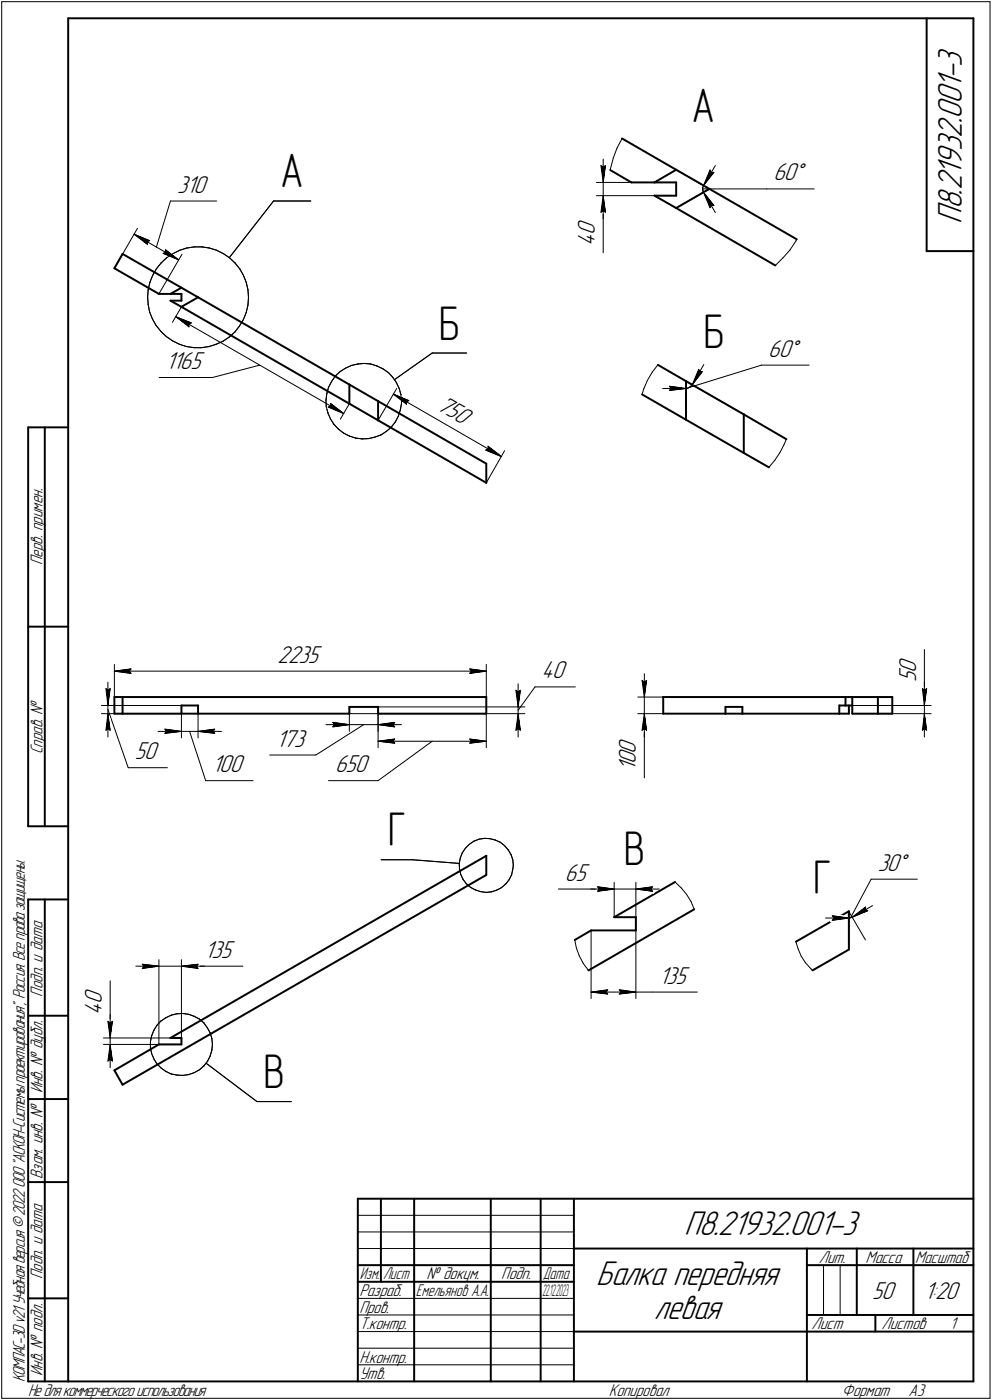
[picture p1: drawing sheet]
<svg xmlns="http://www.w3.org/2000/svg" width="298mm" height="421mm" viewBox="0 0 298 421" stroke-linecap="round" stroke-linejoin="round" font-family="sans-serif">
<defs><g id="words">
<g font-size="14.6">
<text x="207.9" y="36.6">А</text>
<text x="84.2" y="56.4">А</text>
<text x="131.9" y="102.1">Б</text>
<text x="211.5" y="104.7">Б</text>
<text x="116.5" y="254.5">Г</text>
<text x="187.5" y="260.2">В</text>
<text x="244.4" y="269">Г</text>
<text x="79.2" y="327.2">В</text>
</g>
<g font-size="10.9">
<text x="289" y="67.4" transform="rotate(-90 289 67.4)">П8.21932.001-3</text>
<text x="205.6" y="371.5">П8.21932.001-3</text>
<text x="179.2" y="386.5">Балка передняя</text>
<text x="196.5" y="396.5">левая</text>
</g>
<g font-size="7.8">
<text x="53.2" y="57.9">310</text>
<text x="232.4" y="54.3">60Å</text>
<text x="178.7" y="70.8" transform="rotate(-90 178.7 70.8)">0</text>
<text x="178.7" y="74" transform="rotate(-90 178.7 74)">4</text>
<text x="230.9" y="107.3">60Å</text>
<text x="49.8" y="111">1165</text>
<text x="131" y="123" transform="rotate(30 131 123)">750</text>
<text x="83.4" y="199.3">2235</text>
<text x="275.3" y="202.4" transform="rotate(-90 275.3 202.4)">0</text>
<text x="162.7" y="204">40</text>
<text x="275.3" y="205.1" transform="rotate(-90 275.3 205.1)">5</text>
<text x="83" y="224.6">173</text>
<text x="191.1" y="226.6" transform="rotate(-90 191.1 226.6)">0</text>
<text x="40.5" y="228.3">50</text>
<text x="63.8" y="232.2">100</text>
<text x="100.7" y="232.2">650</text>
<text x="191.1" y="231.9" transform="rotate(-90 191.1 231.9)">1</text>
<text x="191.1" y="229.8" transform="rotate(-90 191.1 229.8)">0</text>
<text x="263.8" y="261.8">30Å</text>
<text x="169.8" y="264.8">65</text>
<text x="61.5" y="288.1">135</text>
<text x="198.1" y="295.8">135</text>
<text x="30.6" y="305.1" transform="rotate(-90 30.6 305.1)">4</text>
<text x="30.6" y="302" transform="rotate(-90 30.6 302)">0</text>
<text x="262.1" y="390.5">50</text>
<text x="277.8" y="390.5">1:20</text>
</g>
<g font-size="5.4">
<text x="12.8" y="169.9" transform="rotate(-90 12.8 169.9)">Перв. примен.</text>
<text x="12.8" y="226.8" transform="rotate(-90 12.8 226.8)">Справ. №</text>
<text x="12.8" y="299.7" transform="rotate(-90 12.8 299.7)">Подп. и дата</text>
<text x="12.8" y="328.8" transform="rotate(-90 12.8 328.8)">Инв. № дубл.</text>
<text x="12.8" y="354.6" transform="rotate(-90 12.8 354.6)">Взам. инв. №</text>
<text x="246.1" y="379.8">Лит.</text>
<text x="260.1" y="379.8">Масса</text>
<text x="275" y="379.8">Масштаб</text>
<text x="12.8" y="384.7" transform="rotate(-90 12.8 384.7)">Подп. и дата</text>
<text x="108" y="389.8">Разраб.</text>
<text x="128.2" y="384.8">№ докум.</text>
<text x="150.6" y="384.8">Подп.</text>
<text x="108" y="394.8">Пров.</text>
<text x="108" y="399.8">Т.контр.</text>
<text x="243.9" y="399.8">Лист</text>
<text x="264.9" y="399.8">Листов</text>
<text x="285.4" y="399.8">1</text>
<text x="12.8" y="413.8" transform="rotate(-90 12.8 413.8)">Инв. № подл.</text>
<text x="108" y="409.8">Н.контр.</text>
<text x="7.5" y="415.5" transform="rotate(-90 7.5 415.5)">КОМПАС-3Dv21 Учебнаяверсия©2022ООО&quot;АСКОН-Системыпроектирования&quot;, Россия. Всеправазащищены.</text>
<text x="8.5" y="419.8">Недлякоммерческогоиспользования</text>
<text x="108" y="414.8">Утв.</text>
<text x="183" y="419.8">Копировал</text>
<text x="253" y="419.8">Формат</text>
<text x="273" y="419.8">A3</text>
</g>
<g font-size="5.3">
<text x="108.1" y="384.8">Изм.</text>
<text x="115.1" y="384.8">Лист</text>
<text x="125" y="389.8">Емельянов А.А.</text>
<text x="163.1" y="384.8">Дата</text>
</g>
<g font-size="5.1">
<text x="163" y="389.8">2</text>
<text x="163.9" y="389.8">2.12.2023</text>
</g>
</g></defs>
<g fill="none" stroke="#000" stroke-width=".59">
<path d="M20.5 5.5v410zM20.5 5.5h272zM278.5 5.5v70zM292.5 5.5v410zM183.4 51.1l6.3 3.8zM186.9 41.7l16.3 9.4zM189.7 54.9h7zM196.7 58.8l6.5 3.8zM196.7 54.9l6.5-3.8zM196.7 58.8h6.5zM196.7 54.9h6.5zM203.2 51.1l10 5.7z"/>
<path d="M203.2 54.9v3.9zM213.2 56.8l26.2 15.2zM36.8 76.4l-2.4 4.3zM36.8 76.4l17.7 10.1zM203.2 62.6l10-5.8zM203.2 62.6l29.8 17.2zM278.5 75.5h14zM34.4 80.7l13.4 7.7zM47.8 88.4h3.4zM51.2 90.4l3.3 1.9zM51.2 88.4l3.3-1.9zM51.2 90.4h3.3z"/>
<path d="M51.2 88.4h3.3zM54.5 86.5l5 2.9zM54.5 92.3l5-2.9zM54.5 92.3l50.5 29.1zM54.5 88.4v2zM59.5 89.4l45.5 26.3zM105 115.7l8.6 4.9zM105 115.7v5.7zM193 118.6l13.2 7.6zM197.7 109.7l8.5 4.9zM206.2 114.6l17.3 10zM206.2 114.6v11.6z"/>
<path d="M8.5 128.5v120zM8.5 128.5h12zM13.5 128.5v120zM105 121.4l8.6 5zM113.6 120.6l32.5 18.8zM113.6 126.4l32.5 18.8zM113.6 120.6v5.8zM146.1 139.4v5.8zM206.2 126.2l17.3 10zM223.5 124.6l12.8 7.5zM223.5 136.2l7.6 4.3zM223.5 124.6v11.6z"/>
<path d="M8.5 188.5h12zM34.4 214.6h2.4zM34.4 209.6h2.4zM34.4 209.6v5zM36.8 209.6h109.3zM36.8 209.6v5zM36.8 214.6h17.7zM54.5 212.2h5zM54.5 212.2v2.4zM54.5 214.6h5zM59.5 214.6h45.5zM59.5 212.2v2.4z"/>
<path d="M105 212.6h8.6zM105 212.6v2zM113.6 214.6h32.5zM113.6 212.6v2zM146.1 209.6v5zM199.3 209.6h54.8zM199.3 209.6v5zM199.3 214.6h18.7zM218 212.6v2zM218 212.6h5.1zM218 214.6h5.1zM223.1 214.6h29.1z"/>
<path d="M223.1 212.6v2zM252.2 212.2h1.9zM252.2 214.6h2.9zM252.2 212.2v2.4zM254.1 209.6h2zM254.1 212.2h2zM254.1 209.6v2.6zM255.1 212.2v2.4zM256.1 209.6h7.7zM256.1 214.6h7.7zM256.1 209.6v5zM263.8 214.6h4.3z"/>
<path d="M263.8 209.6h4.3zM263.8 209.6v5zM268.1 209.6v5zM8.5 248.5h12zM146.1 257.4v5.7zM8.5 270.5v145zM8.5 270.5h12zM13.5 270.5v145zM177.6 279.8h13.5zM184.6 275.8l18.3-10.5zM184.6 275.8h6.5zM191.1 275.8v4z"/>
<path d="M255.1 274.1v11.5zM172.7 282.7l4.9-2.9zM176.9 291.8l31.7-18.3zM239.2 283.2l15.9-9.1zM244.2 291.8l10.9-6.2zM8.5 305.5h12zM47.8 314.1h6.7zM51.2 312.2l94.9-54.8zM51.2 312.2h3.3zM54.5 312.2v1.9zM8.5 330.5h12zM34.4 321.9l13.4-7.8z"/>
<path d="M34.4 321.9l2.4 4.3zM36.8 326.2l109.3-63.1zM8.5 355.5h12zM107.5 360.5h185zM107.5 360.5v55zM114.5 360.5v25zM124.5 360.5v55zM147.5 360.5v55zM162.5 360.5v55zM172.5 360.5v55zM172.5 375.5h120zM242.5 375.5v40z"/>
<path d="M257.5 375.5v20zM274.5 375.5v20zM8.5 390.5h12zM107.5 380.5h65zM107.5 385.5h65zM242.5 380.5h15zM242.5 395.5h50zM257.5 380.5h35zM263.1 395.5v5zM8.5 415.5h12zM20.5 415.5h272zM172.5 400.5h70z"/>
<path d="M242.5 400.5h50z"/>
</g>
<g fill="none" stroke="#000" stroke-width=".3">
<path d="M.5 .5v420zM.5 .5h297zM297.5 .5v420zM179.2 54.9h24zM179.2 58.8h24zM180.6 49.8l.7 .5zM180.6 49.8l.7 5.1zM181.3 58.8v5zM181.3 50.3l.6-.5zM181.3 47.8v7.1zM181.3 58.8l-.7 5zM181.3 58.8l.6 5z"/>
<path d="M181.3 58.8v7zM181.3 54.9v3.9zM181.9 49.8l-.6 5.1zM183.5 50.6l-.1 .5zM184.3 47.5l-.8 3.1zM185.4 44.5l-1.1 3zM186.9 41.7l-1.5 2.8zM203.2 51.1l10 5.7zM211.2 56.6v.8zM211.2 56.8h19.2zM211.2 57.4l.2 .4zM211.4 55.8l-.2 .8z"/>
<path d="M211.4 57.8l2 4.7zM211.4 57.8l3.1 4zM211.4 57.8l3.6 6.1zM213.4 51.1l.3 .8zM213.4 51.1l-2 4.7zM213.7 51.9l.8-.1zM214.5 51.8l-3.1 4zM215 49.8l-3.6 6zM230.4 56.8h14.3zM40.3 70.4l4.7 2zM40.3 70.4l4 3.1zM40.3 70.4l13.4 7.7z"/>
<path d="M41.3 68.7l-6.9 12zM44.2 72.6l.8-.2zM44.2 72.6l.1 .9zM48.4 79.1l1.6-1.5zM48.4 79.1l-1.4 1.8zM49 76.2l4.7 1.9zM49 76.2l.8-.3zM49.7 75.1l.1 .8zM49.7 75.1l4 3zM50 77.6l2-1.3zM51.2 60.5l-4.2 13.8zM51.2 60.5h13.9z"/>
<path d="M52 76.3l2-1zM54 75.3l2.1-.7zM54.7 76.5l-6.9 11.9zM56.1 74.6l2.3-.3zM58.4 74.3h2.3zM60.7 74.3l2.2 .3zM62.9 74.6l2.2 .7zM65.1 75.3l2 1zM67.1 76.3l1.9 1.3zM69 77.6l1.6 1.5zM70.6 79.1l1.5 1.8zM82.2 60.5l-13.3 17z"/>
<path d="M82.2 60.5h11.2zM180.6 63.8l.7-.5zM181.3 63.8v12.2zM181.3 63.3l.6 .5zM203.2 62.6l10-5.8zM213.7 61.7l-.3 .8zM213.7 61.7l.8 .1zM233 79.8l2.3-2.2zM237.4 75.2l-2.1 2.4zM239.2 72.5l-1.8 2.7zM239.4 72l-.2 .5zM44.4 89.3l.1 2.3z"/>
<path d="M44.5 87.1l-.1 2.2zM44.5 91.6l.5 2.2zM45 93.8l.8 2.1zM45 84.9l-.5 2.2zM45.8 95.9l1.1 2zM45.9 82.8l-.9 2.1zM46.9 97.9l1.4 1.8zM47 80.9l-1.1 1.9zM48.3 99.7l1.7 1.6zM52.8 95.2l4.7 1.9zM52.8 95.2l4 3.1zM52.8 95.2l50.5 29.2z"/>
<path d="M54.5 92.3l-2.7 4.6zM56.7 97.5l.8-.4zM56.7 97.5l.1 .8zM72 98l-1.4 1.8zM72.1 80.9l1.1 1.9zM73.2 82.8l.8 2.1zM73.2 96.1l-1.2 1.9zM74 84.9l.5 2.2zM74 94l-.8 2.1zM74.5 87.1l.2 2.3zM74.5 91.8l-.5 2.2zM74.7 89.5l-.2 2.3z"/>
<path d="M74.7 89.5h.1M47.8 113.5h16zM50 101.3l1.9 1.2zM51.9 102.5l2 1zM53.9 103.5l2.1 .7zM56 104.2l2.3 .4zM58.3 104.6h2.2zM60.5 104.6l2.3-.4zM62.8 104.2l2.1-.7zM63.8 113.5l14.3-3.7zM64.9 103.5l2.2-.9zM67.1 102.6l1.8-1.3z"/>
<path d="M68.9 101.3l1.7-1.5zM98.2 118.4l-.2 1.9zM98.7 116.5l-.5 1.9zM99.7 114.7l-1 1.8zM100.8 113.1l1.4-1.3zM100.8 113.1l-1.1 1.6zM102.2 111.8l1.6-1.1zM103.8 110.7l1.9-.8zM105.7 109.9l1.8-.4zM107.5 109.5l2-.2zM109.5 109.3l1.9 .2zM111.4 109.5l1.9 .6z"/>
<path d="M113.3 110.1l1.8 .8zM115.1 110.9l1.6 1.1zM116.7 112l1.3 1.5zM118 113.5l1.1 1.6zM118.2 118.5l4.7 2zM118.2 118.5l4 3.1zM118.2 118.5l32.5 18.8zM118.6 114.1l11.3-7.9zM119.1 115.1l.9 1.7zM119.2 116.8l-5.6 9.6zM120 116.8l.5 1.9zM120.5 118.7l.1 1.9z"/>
<path d="M129.9 106.2h10.3zM193.5 116.9l-.5 1.7zM194.6 114.4l-1.1 2.5zM196 111.9l-1.4 2.5zM197.7 109.7l-1.7 2.2zM199.1 116.8h7.1zM201.2 116.2l5 .6zM201.2 116.2l.5 .6zM201.2 117.4l5-.6zM201.7 116.8l-.5 .6zM206.2 116.8h.5zM206.2 114.8v11.4z"/>
<path d="M206.3 114.7l17.2 9.9zM206.7 116.8l.7-.5zM207.3 116.5l21.6-6.7zM207.4 116.3l.6-.6zM210 111.1l.3 .7zM210 111.1l-2 4.6zM210.3 111.8h.8zM211.1 111.8l-3.1 3.9zM211.5 109.6l-3.5 6.1zM228.9 109.8h14.3zM98 120.3v2zM98 122.3l.6 1.9z"/>
<path d="M98.6 124.2l.7 1.8zM98.6 122.4l4.7 2zM98.6 122.4l.8-.3zM99.3 126l1 1.6zM99.3 121.3l.1 .8zM99.3 121.3l4 3.1zM100.3 127.6l1.4 1.4zM101.7 129l1.5 1.2zM103.2 130.2l1.8 .9zM105 121.4l-2.7 4.7zM105 131.1l1.8 .6zM106.8 131.7l2 .3z"/>
<path d="M108.8 132l1.9-.1zM110.7 131.9l1.9-.4zM112.6 131.5l1.9-.7zM114.5 130.8l1.7-1.1zM116.2 129.7l1.4-1.3zM118.8 126.9l-1.2 1.5zM119.7 125.1l-.9 1.8zM120.3 123.3l-.6 1.8zM120.6 121.4l-.3 1.9zM120.6 120.6v.8zM122.1 120.8l.8-.3zM122.1 120.8l.1 .8z"/>
<path d="M146 135.4l4.7 1.9zM146 135.4l.7-.4zM146.6 134.2l.1 .8zM146.6 134.2l4.1 3.1zM151.6 135.6l-5.5 9.6zM232.8 138.4l-1.7 2.1zM234.4 136.1l-1.6 2.3zM235.6 133.7l-1.2 2.4zM236.3 132.1l-.7 1.6zM34.4 199.8v9.8zM146.1 199.8v9.8zM277.8 195.3v11.8z"/>
<path d="M30.5 212.2h24zM30.5 214.6h24zM31.8 207.1l.6 .5zM31.8 207.1l.6 5.1zM31.8 219.6l.6-.5zM32.4 213.4l6.1 17.5zM32.4 207.6l.7-.5zM32.4 205.1v7.1zM32.4 214.6l-.6 5zM32.4 219.1l.7 .5zM32.4 214.6l.7 5zM32.4 214.6v7.1z"/>
<path d="M32.4 212.2v2.4zM33.1 207.1l-.7 5.1zM34.4 201.8l5-.6zM34.4 201.8l5 .7zM34.4 201.8h111.7zM38.9 201.8l.5 .7zM39.4 201.2l-.5 .6zM47.5 220h7zM49.5 219.3l5 .7zM49.5 219.3l.5 .7zM50 220l-.5 .6zM54.5 214.6v7.3z"/>
<path d="M54.5 220h5zM57 220l4.8 14.8zM59.5 214.6v7.3zM59.5 220l5 .6zM59.5 220l5-.7zM59.5 220h7zM64 220l.5 .6zM64.5 219.3l-.5 .7zM98 217.9h7zM100 217.3l5 .6zM100 217.3l.5 .6zM100 218.6l5-.7z"/>
<path d="M100.5 217.9l-.5 .7zM105 212.6v7.4zM105 214.6h52.7zM105 212.6h52.7zM105 217.9h8.6zM113.6 212.6v7.4zM113.6 214.6v10.3zM113.6 217.9l5 .7zM113.6 217.9l5-.6zM113.6 217.9h7zM118.1 217.9l.5 .7zM118.6 217.3l-.5 .6z"/>
<path d="M141.1 202.5l5-.7zM141.1 201.2l.5 .6zM141.1 201.2l5 .6zM141.6 201.8l-.5 .7zM146.1 214.6v10.3zM155 219.6l.7-.5zM155 207.6l.7 .5zM155 207.6l.7 5zM155.7 214.6l-.7 5zM155.7 219.1l.7 .5zM155.7 214.6l.7 5zM155.7 214.6v7.1z"/>
<path d="M155.7 208.1l.7-.5zM155.7 205.7v6.9zM155.7 212.6v2zM156.4 207.6l-.7 5zM160.8 206.6l-5.1 7zM160.8 206.6h12.1zM191.7 209.6h7.6zM191.7 214.6h7.6zM193 204.6l.6 .5zM193 204.6l.6 5zM193 219.6l.6-.5zM193.6 214.6v5z"/>
<path d="M193.6 219.6v14.3zM193.6 205.1l.7-.5zM193.6 202.6v7zM193.6 214.6l-.6 5zM193.6 219.1l.7 .5zM193.6 214.6l.7 5zM193.6 214.6v7.1zM193.6 209.6v5zM194.3 204.6l-.7 5zM256.1 212.2h23.7zM256.1 214.6h23.7zM277.2 207.1l.6 .5z"/>
<path d="M277.2 207.1l.6 5.1zM277.2 219.6l.6-.5zM277.8 207.1v5.1zM277.8 207.6l.7-.5zM277.8 205.1v7.1zM277.8 214.6l-.6 5zM277.8 219.1l.7 .5zM277.8 214.6l.7 5zM277.8 214.6v7.1zM277.8 212.2v2.4zM278.5 207.1l-.7 5.1zM38.5 230.9h11.8z"/>
<path d="M49.5 220.6l5-.6zM61.8 234.8h14.2zM81 227.1h13.9zM94.9 227.1l14.4-9.2zM98.7 234.8h14.9zM113.6 234.8l16.3-11.9zM113.6 222.9l5-.7zM113.6 222.9l5 .6zM113.6 222.9h32.5zM118.1 222.9l.5 .6zM118.6 222.2l-.5 .7zM141.1 223.5l5-.6z"/>
<path d="M141.1 222.2l.5 .7zM141.1 222.2l5 .7zM141.6 222.9l-.5 .6zM114.6 258.6h9.4zM124 258.6l14 1.1zM138 259.7l.1 1.6zM138.3 258l-.3 1.7zM138.9 256.5l-.6 1.5zM139.9 255.1l-1 1.4zM141.1 253.9l1.3-.9zM141.1 253.9l-1.2 1.2zM142.4 253l1.5-.6z"/>
<path d="M143.9 252.4l1.7-.3zM145.6 252.1l1.6 .1zM147.2 252.2l1.6 .4zM148.8 252.6l1.6 .7zM150.4 253.3l1.2 1zM151.6 254.3l1.1 1.3zM152.7 255.6l.9 1.4zM153.6 257l.5 1.6zM154.1 258.6l.2 1.7zM138.1 261.3l.3 1.6zM138.4 262.9l.7 1.5zM139.1 264.4l1 1.4z"/>
<path d="M140.1 265.8l1.3 1.1zM141.4 266.9l1.4 .7zM142.8 267.6l1.6 .5zM144.4 268.1l1.6 .3zM146 268.4l1.7-.2zM147.7 268.2l1.6-.5zM149.3 267.7l1.4-.7zM150.7 267l1.3-1.1zM153 264.6l-1 1.3zM153.8 263.1l-.8 1.5zM154.1 261.5l-.3 1.6zM154.3 260.3l-.2 1.2z"/>
<path d="M167.8 267.4h11.8zM177.5 267.4h7.1zM177.6 279.8v20.5zM179.6 267.4h5zM179.6 266.7l5 .7zM179.6 266.7l.5 .7zM179.6 268.1l5-.7zM180.1 267.4l-.5 .7zM184.6 265.3v10.5zM184.6 267.4h6.5zM191.1 265.3v10.5zM191.1 279.8v20.5z"/>
<path d="M191.1 267.4l5 .7zM191.1 267.4l5-.7zM191.1 267.4h7zM195.6 267.4l.5 .7zM196.1 266.7l-.5 .7zM202.9 265.3h.1M202.9 265.3l1.8 1.7zM204.7 267l1.6 2zM206.3 269l1.4 2.2zM207.7 271.2l.9 2.3zM248.1 276.1h7zM250.1 275.4l5 .7z"/>
<path d="M250.1 275.4l.5 .7zM250.1 276.8l5-.7zM250.6 276.1l-.5 .7zM255.1 276.1h.3zM255.1 274.2l5 8.5zM255.1 274.2v11.4zM255.4 276.1l.7-.3zM256.1 275.8l4.7-1.9zM256.1 275.8l4-3zM256.1 275.8l6.1-3.4zM260 273.6l.8 .3zM260.1 272.8l-.1 .8z"/>
<path d="M261.8 264.4l-6.2 11.6zM261.8 264.4h13.9zM33.1 295v12.2zM40.8 290.6h7zM42.8 290l5 .6zM42.8 290l.5 .6zM42.8 291.3l5-.7zM43.3 290.6l-.5 .7zM47.8 288.6v25.5zM47.8 290.6h6.7zM54.5 288.6v25.5zM54.5 290.6h5z"/>
<path d="M54.5 290.6l5 .7zM54.5 290.6l5-.6zM54.5 290.6h7zM59 290.6l.5 .7zM59.5 290.6h13.5zM59.5 290l-.5 .6zM172.7 282.7l.5 2.5zM173.2 285.2l.9 2.2zM174.1 287.4l1.2 2.3zM175.3 289.7l1.5 2.1zM176.8 291.8h.1M177.6 298.4l5-.7z"/>
<path d="M177.6 298.4l5 .6zM177.6 298.4h13.5zM182.1 298.4l.5 .6zM182.6 297.7l-.5 .7zM186.1 299l5-.6zM186.1 297.7l.5 .7zM186.1 297.7l5 .7zM186.6 298.4l-.5 .6zM191.1 298.4h5zM196.1 298.4h13.4zM239.2 283.2l.7 2.2zM239.9 285.4l.9 2.2z"/>
<path d="M240.8 287.6l1.3 2zM242.1 289.6l1.6 1.7zM243.7 291.3l.5 .5zM31.1 312.2h23.4zM31.1 314.1h23.4zM32.4 307.2l.7 .5zM32.4 307.2l.7 5zM32.4 319.1l.7-.5zM33.1 307.2v5zM33.1 307.7l.7-.5zM33.1 305.1v7.1zM33.1 314.1l-.7 5z"/>
<path d="M33.1 318.6l.7 .5zM33.1 314.1l.7 5zM33.1 314.1v7zM33.1 312.2v1.9zM33.8 307.2l-.7 5zM45.2 313.3v1.7zM45.2 315l.4 1.8zM45.6 311.6l-.4 1.7zM45.6 316.8l.6 1.6zM46.2 309.9l-.6 1.7zM46.2 318.4l1 1.6zM47.2 308.4l-1 1.5z"/>
<path d="M47.2 320l1.2 1.2zM48.3 307.1l1.6-1zM48.3 307.1l-1.1 1.3zM49.9 306.1l1.6-.8zM51.5 305.3l1.7-.4zM53.2 304.9l1.7-.1zM54.9 304.8l1.8 .3zM56.7 305.1l1.6 .5zM58.3 305.6l1.6 .9zM59.9 306.5l1.4 1.2zM61.3 307.7l1 1.4zM62 319.8l15.2 11.5z"/>
<path d="M62.3 309.1l.9 1.5zM62.4 319.1l-1.1 1.4zM63.2 310.6l.5 1.7zM63.2 317.6l-.8 1.5zM63.7 312.3l.1 1.8zM63.7 315.8l-.5 1.8zM63.8 314.1l-.1 1.7zM48.4 321.2l1.5 1zM49.9 322.2l1.6 .8zM51.5 323l1.8 .3zM53.3 323.3l1.7 .1zM55 323.4l1.7-.2z"/>
<path d="M56.7 323.2l1.7-.6zM58.4 322.6l1.5-.9zM59.9 321.7l1.4-1.2zM77.2 331.3h10.3zM107.5 370.5h65zM107.5 375.5h65zM107.5 365.5h65zM107.5 390.5h65zM107.5 395.5h65zM247.5 380.5v15zM252.5 380.5v15zM107.5 400.5h65z"/>
<path d="M107.5 405.5h65zM107.5 410.5h65zM.5 420.5h297z"/>
</g>
<g fill="#fff" stroke="#fff" stroke-width=".3">
<path d="M83.1 218.9h9.8zM83.1 219h9.8zM83.1 219.1h9.8zM83.1 219.2h9.8zM83.1 219.3h9.8zM83.1 219.4h9.8zM83.1 219.5h9.8zM83.1 219.5h9.8zM83.1 219.6h9.8zM83.1 219.7h9.8zM83.1 219.8h9.8zM83.1 219.9h9.8zM83.1 220h9.8zM83.1 220h9.8zM83.1 220.1h9.8zM83.1 220.2h9.8zM83.1 220.3h9.8zM83.1 220.4h9.8zM83.1 220.5h9.8zM83.1 220.6h9.8zM83.1 220.6h9.8zM83.1 220.7h9.8zM83.1 220.8h9.8zM83.1 220.9h9.8zM83.1 221h9.8zM83.1 221.1h9.8zM83.1 221.1h9.8zM83.1 221.2h9.8zM83.1 221.3h9.8zM83.1 221.4h9.8zM83.1 221.5h9.8zM83.1 221.6h9.8zM83.1 221.7h9.8zM83.1 221.7h9.8zM83.1 221.8h9.8zM83.1 221.9h9.8zM83.1 222h9.8zM83.1 222.1h9.8zM83.1 222.2h9.8zM83.1 222.2h9.8zM83.1 222.3h9.8zM83.1 222.4h9.8zM83.1 222.5h9.8zM83.1 222.6h9.8zM83.1 222.7h9.8zM83.1 222.8h9.8zM83.1 222.8h9.8zM83.1 222.9h9.8zM83.1 223h9.8zM83.1 223.1h9.8zM83.1 223.2h9.8zM83.1 223.3h9.8zM83.1 223.4h9.8zM83.1 223.4h9.8zM83.1 223.5h9.8zM83.1 223.6h9.8zM83.1 223.7h9.8zM83.1 223.8h9.8zM83.1 223.9h9.8zM83.1 223.9h9.8zM83.1 224h9.8zM83.1 224.1h9.8zM83.1 224.2h9.8zM83.1 224.3h9.8zM83.1 224.4h9.8zM83.1 224.5h9.8zM83.1 224.5h9.8zM83.1 224.6h9.8zM83.1 224.7h9.8zM83.1 224.8h9.8zM83.1 224.9h9.8zM83.1 225h9.8zM83.1 225h9.8zM83.1 225.1h9.8zM83.1 225.2h9.8zM83.1 225.3h9.8zM83.1 225.4h9.8zM83.1 225.5h9.8zM83.1 225.6h9.8zM83.1 225.6h9.8zM83.1 225.7h9.8zM83.1 225.8h9.8zM83.1 225.9h9.8zM83.1 226h9.8z"/>
<path d="M99.5 216.7h.7zM99.5 216.8h1.3zM99.5 216.9h1.8zM99.5 217h2.5zM99.5 217.1h3.1zM99.5 217.2h3.7zM99.5 217.3h4zM99.5 217.3h4.1zM99.5 217.4h4.3zM99.5 217.5h4.6zM99.5 217.6h4.7zM99.5 217.7h4.9zM99.5 217.8h5.1zM99.5 217.8h5.3zM99.5 217.9h5.5zM99.5 218h5.3zM99.5 218.1h5.1zM99.5 218.2h4.9zM99.5 218.3h4.7zM99.5 218.4h4.6zM99.5 218.4h4.3zM99.5 218.5h4.1zM99.5 218.6h4zM99.5 218.7h3.7zM99.5 218.8h3zM99.5 218.9h2.3zM99.5 218.9h1.5zM99.5 219h.7z"/>
<path d="M118.5 216.7h.6zM117.9 216.8h1.2zM117.3 216.9h1.8zM116.7 217h2.4zM116.1 217.1h3zM115.4 217.2h3.7zM115.2 217.3h3.9zM115.1 217.3h4zM114.8 217.4h4.3zM114.6 217.5h4.5zM114.5 217.6h4.6zM114.2 217.7h4.9zM114 217.8h5.1zM113.9 217.8h5.2zM113.6 217.9h5.5zM113.9 218h5.2zM114 218.1h5.1zM114.2 218.2h4.9zM114.5 218.3h4.6zM114.6 218.4h4.5zM114.8 218.4h4.3zM115.1 218.5h4zM115.2 218.6h3.9zM115.4 218.7h3.7zM116.2 218.8h2.9zM116.9 218.9h2.2zM117.7 218.9h1.4zM118.4 219h.7z"/>
<path d="M162.7 198.5h8.2zM162.7 198.5h8.2zM162.7 198.6h8.2zM162.7 198.7h8.2zM162.7 198.8h8.2zM162.7 198.9h8.2zM162.7 199h8.2zM162.7 199.1h8.2zM162.7 199.1h8.2zM162.7 199.2h8.2zM162.7 199.3h8.2zM162.7 199.4h8.2zM162.7 199.5h8.2zM162.7 199.6h8.2zM162.7 199.6h8.2zM162.7 199.7h8.2zM162.7 199.8h8.2zM162.7 199.9h8.2zM162.7 200h8.2zM162.7 200.1h8.2zM162.7 200.2h8.2zM162.7 200.2h8.2zM162.7 200.3h8.2zM162.7 200.4h8.2zM162.7 200.5h8.2zM162.7 200.6h8.2zM162.7 200.7h8.2zM162.7 200.7h8.2zM162.7 200.8h8.2zM162.7 200.9h8.2zM162.7 201h8.2zM162.7 201.1h8.2zM162.7 201.2h8.2zM162.7 201.3h8.2zM162.7 201.3h8.2zM162.7 201.4h8.2zM162.7 201.5h8.2zM162.7 201.6h8.2zM162.7 201.7h8.2zM162.7 201.8h8.2zM162.7 201.8h8.2zM162.7 201.9h8.2zM162.7 202h8.2zM162.7 202.1h8.2zM162.7 202.2h8.2zM162.7 202.3h8.2zM162.7 202.4h8.2zM162.7 202.4h8.2zM162.7 202.5h8.2zM162.7 202.6h8.2zM162.7 202.7h8.2zM162.7 202.8h8.2zM162.7 202.9h8.2zM162.7 202.9h8.2zM162.7 203h8.2zM162.7 203.1h8.2zM162.7 203.2h8.2zM162.7 203.3h8.2zM162.7 203.4h8.2zM162.7 203.5h8.2zM162.7 203.5h8.2zM162.7 203.6h8.2zM162.7 203.7h8.2zM162.7 203.8h8.2zM162.7 203.9h8.2zM162.7 204h8.2zM162.7 204h8.2zM162.7 204.1h8.2zM162.7 204.2h8.2zM162.7 204.3h8.2zM162.7 204.4h8.2zM162.7 204.5h8.2zM162.7 204.6h8.2zM162.7 204.6h8.2zM162.7 204.7h8.2zM162.7 204.8h8.2zM162.7 204.9h8.2zM162.7 205h8.2zM162.7 205.1h8.2zM162.7 205.1h8.2zM162.7 205.2h8.2zM162.7 205.3h8.2zM162.7 205.4h8.2zM162.7 205.5h8.2z"/>
<path d="M155.6 214.9h.3zM155.6 215h.3zM155.5 215.1h.5zM155.5 215.1h.5zM155.4 215.2h.6zM155.4 215.3h.6zM155.4 215.4h.6zM155.4 215.5h.7zM155.4 215.6h.7zM155.3 215.6h.9zM155.3 215.7h.9zM155.2 215.8h1zM155.2 215.9h1.1zM155.2 216h1.1zM155.1 216.1h1.3zM155.1 216.2h1.3zM155 216.2h1.5zM155 216.3h1.5zM154.9 216.4h1.6zM154.9 216.5h1.6zM154.9 216.6h1.6zM154.9 216.7h1.6zM154.9 216.7h1.6zM154.9 216.8h1.6zM154.9 216.9h1.6zM154.9 217h1.6zM154.9 217.1h1.7zM154.9 217.2h1.7zM154.9 217.3h1.7zM154.9 217.3h1.7zM154.9 217.4h1.7zM154.9 217.5h1.7zM154.9 217.6h1.7zM154.9 217.7h1.8zM154.9 217.8h1.8zM154.9 217.8h1.8zM154.8 217.9h1.9zM154.8 218h1.9zM154.8 218.1h1.9zM154.8 218.2h1.9zM154.8 218.3h1.9zM154.8 218.4h2zM154.8 218.4h2zM154.8 218.5h2zM154.8 218.6h2zM154.7 218.7h2.1zM154.7 218.8h2.1zM154.7 218.9h2.1zM154.7 218.9h2.2zM154.7 219h2.2zM154.7 219.1h2.2zM154.7 219.2h2.2zM154.7 219.3h2.2zM154.7 219.4h2.2zM154.6 219.5h2.3zM154.6 219.5h2.4zM154.6 219.6h2.4zM154.6 219.7h2.4zM154.6 219.8h2.4zM154.6 219.9h2.4zM154.6 220h2.4zM154.6 220h2.4z"/>
<path d="M154.5 207.1h2.5zM154.6 207.2h2.4zM154.6 207.3h2.4zM154.6 207.3h2.4zM154.6 207.4h2.4zM154.6 207.5h2.4zM154.6 207.6h2.4zM154.6 207.7h2.4zM154.6 207.8h2.3zM154.7 207.9h2.2zM154.7 207.9h2.2zM154.7 208h2.2zM154.7 208.1h2.2zM154.7 208.2h2.2zM154.7 208.3h2.2zM154.7 208.4h2.1zM154.7 208.4h2.1zM154.7 208.5h2.1zM154.8 208.6h2zM154.8 208.7h2zM154.8 208.8h2zM154.8 208.9h2zM154.8 209h1.9zM154.8 209h1.9zM154.8 209.1h1.9zM154.8 209.2h1.9zM154.8 209.3h1.9zM154.9 209.4h1.8zM154.9 209.5h1.8zM154.9 209.5h1.8zM154.9 209.6h1.7zM154.9 209.7h1.7zM154.9 209.8h1.7zM154.9 209.9h1.7zM154.9 210h1.7zM154.9 210.1h1.7zM154.9 210.1h1.7zM154.9 210.2h1.6zM154.9 210.3h1.6zM154.9 210.4h1.6zM154.9 210.5h1.6zM154.9 210.6h1.6zM154.9 210.7h1.6zM154.9 210.7h1.6zM154.9 210.8h1.6zM155 210.9h1.5zM155 211h1.5zM155.1 211.1h1.3zM155.1 211.2h1.3zM155.2 211.2h1.1zM155.2 211.3h1.1zM155.2 211.4h1zM155.3 211.5h.9zM155.3 211.6h.9zM155.4 211.7h.7zM155.4 211.8h.7zM155.4 211.8h.6zM155.4 211.9h.6zM155.4 212h.6zM155.5 212.1h.5zM155.5 212.2h.5zM155.6 212.3h.3zM155.6 212.3h.3z"/>
<path d="M40.6 222.8h7.7zM40.6 222.8h7.7zM40.6 222.9h7.7zM40.6 223h7.7zM40.6 223.1h7.7zM40.6 223.2h7.7zM40.6 223.3h7.7zM40.6 223.4h7.7zM40.6 223.4h7.7zM40.6 223.5h7.7zM40.6 223.6h7.7zM40.6 223.7h7.7zM40.6 223.8h7.7zM40.6 223.9h7.7zM40.6 223.9h7.7zM40.6 224h7.7zM40.6 224.1h7.7zM40.6 224.2h7.7zM40.6 224.3h7.7zM40.6 224.4h7.7zM40.6 224.5h7.7zM40.6 224.5h7.7zM40.6 224.6h7.7zM40.6 224.7h7.7zM40.6 224.8h7.7zM40.6 224.9h7.7zM40.6 225h7.7zM40.6 225h7.7zM40.6 225.1h7.7zM40.6 225.2h7.7zM40.6 225.3h7.7zM40.6 225.4h7.7zM40.6 225.5h7.7zM40.6 225.6h7.7zM40.6 225.6h7.7zM40.6 225.7h7.7zM40.6 225.8h7.7zM40.6 225.9h7.7zM40.6 226h7.7zM40.6 226.1h7.7zM40.6 226.1h7.7zM40.6 226.2h7.7zM40.6 226.3h7.7zM40.6 226.4h7.7zM40.6 226.5h7.7zM40.6 226.6h7.7zM40.6 226.7h7.7zM40.6 226.7h7.7zM40.6 226.8h7.7zM40.6 226.9h7.7zM40.6 227h7.7zM40.6 227.1h7.7zM40.6 227.2h7.7zM40.6 227.2h7.7zM40.6 227.3h7.7zM40.6 227.4h7.7zM40.6 227.5h7.7zM40.6 227.6h7.7zM40.6 227.7h7.7zM40.6 227.8h7.7zM40.6 227.8h7.7zM40.6 227.9h7.7zM40.6 228h7.7zM40.6 228.1h7.7zM40.6 228.2h7.7zM40.6 228.3h7.7zM40.6 228.3h7.7zM40.6 228.4h7.7zM40.6 228.5h7.7zM40.6 228.6h7.7zM40.6 228.7h7.7zM40.6 228.8h7.7zM40.6 228.9h7.7zM40.6 228.9h7.7zM40.6 229h7.7zM40.6 229.1h7.7zM40.6 229.2h7.7zM40.6 229.3h7.7zM40.6 229.4h7.7zM40.6 229.4h7.7zM40.6 229.5h7.7zM40.6 229.6h7.7zM40.6 229.7h7.7zM40.6 229.8h7.7z"/>
<path d="M31.2 206.7h2.5zM31.3 206.8h2.4zM31.3 206.8h2.4zM31.3 206.9h2.4zM31.3 207h2.4zM31.3 207.1h2.4zM31.3 207.2h2.4zM31.3 207.3h2.4zM31.4 207.3h2.2zM31.4 207.4h2.2zM31.4 207.5h2.2zM31.4 207.6h2.2zM31.4 207.7h2.2zM31.4 207.8h2.2zM31.4 207.9h2.2zM31.5 207.9h2zM31.5 208h2zM31.5 208.1h2zM31.5 208.2h2zM31.5 208.3h2zM31.5 208.4h2zM31.5 208.4h2zM31.6 208.5h1.8zM31.6 208.6h1.8zM31.6 208.7h1.8zM31.6 208.8h1.8zM31.6 208.9h1.8zM31.6 209h1.8zM31.6 209h1.8zM31.7 209.1h1.7zM31.7 209.2h1.7zM31.7 209.3h1.7zM31.7 209.4h1.7zM31.7 209.5h1.7zM31.7 209.5h1.7zM31.7 209.6h1.7zM31.7 209.7h1.6zM31.7 209.8h1.6zM31.7 209.9h1.6zM31.7 210h1.6zM31.7 210.1h1.6zM31.7 210.1h1.6zM31.7 210.2h1.6zM31.7 210.3h1.5zM31.8 210.4h1.4zM31.8 210.5h1.4zM31.9 210.6h1.2zM31.9 210.7h1.2zM31.9 210.7h1.1zM32 210.8h1zM32 210.9h1zM32 211h.9zM32.1 211.1h.8zM32.1 211.2h.8zM32.1 211.2h.8zM32.2 211.3h.7zM32.2 211.4h.6zM32.3 211.5h.5zM32.3 211.6h.4zM32.3 211.7h.4zM32.3 211.8h.4zM32.3 211.8h.3zM32.3 211.9h.3z"/>
<path d="M32.3 214.9h.3zM32.3 215h.3zM32.3 215.1h.4zM32.3 215.1h.4zM32.3 215.2h.4zM32.2 215.3h.6zM32.2 215.4h.6zM32.2 215.5h.7zM32.1 215.6h.8zM32.1 215.6h.8zM32.1 215.7h.8zM32 215.8h.9zM32 215.9h1zM31.9 216h1.1zM31.9 216.1h1.2zM31.9 216.2h1.2zM31.8 216.2h1.4zM31.8 216.3h1.4zM31.7 216.4h1.5zM31.7 216.5h1.6zM31.7 216.6h1.6zM31.7 216.7h1.6zM31.7 216.7h1.6zM31.7 216.8h1.6zM31.7 216.9h1.6zM31.7 217h1.6zM31.7 217.1h1.7zM31.7 217.2h1.7zM31.7 217.3h1.7zM31.7 217.3h1.7zM31.7 217.4h1.7zM31.7 217.5h1.7zM31.7 217.6h1.7zM31.6 217.7h1.8zM31.6 217.8h1.8zM31.6 217.8h1.8zM31.6 217.9h1.8zM31.6 218h1.8zM31.6 218.1h1.8zM31.6 218.2h1.8zM31.5 218.3h1.9zM31.5 218.4h2zM31.5 218.4h2zM31.5 218.5h2zM31.5 218.6h2zM31.5 218.7h2zM31.5 218.8h2zM31.5 218.9h2zM31.4 218.9h2.2zM31.4 219h2.2zM31.4 219.1h2.2zM31.4 219.2h2.2zM31.4 219.3h2.2zM31.4 219.4h2.2zM31.4 219.5h2.2zM31.3 219.5h2.4zM31.3 219.6h2.4zM31.3 219.7h2.4zM31.3 219.8h2.4zM31.3 219.9h2.4zM31.3 220h2.4zM31.3 220h2.4z"/>
<path d="M83.4 193.7h13.7zM83.4 193.8h13.7zM83.4 193.9h13.7zM83.4 194h13.7zM83.4 194.1h13.7zM83.4 194.1h13.7zM83.4 194.2h13.7zM83.4 194.3h13.7zM83.4 194.4h13.7zM83.4 194.5h13.7zM83.4 194.6h13.7zM83.4 194.6h13.7zM83.4 194.7h13.7zM83.4 194.8h13.7zM83.4 194.9h13.7zM83.4 195h13.7zM83.4 195.1h13.7zM83.4 195.2h13.7zM83.4 195.2h13.7zM83.4 195.3h13.7zM83.4 195.4h13.7zM83.4 195.5h13.7zM83.4 195.6h13.7zM83.4 195.7h13.7zM83.4 195.7h13.7zM83.4 195.8h13.7zM83.4 195.9h13.7zM83.4 196h13.7zM83.4 196.1h13.7zM83.4 196.2h13.7zM83.4 196.3h13.7zM83.4 196.3h13.7zM83.4 196.4h13.7zM83.4 196.5h13.7zM83.4 196.6h13.7zM83.4 196.7h13.7zM83.4 196.8h13.7zM83.4 196.8h13.7zM83.4 196.9h13.7zM83.4 197h13.7zM83.4 197.1h13.7zM83.4 197.2h13.7zM83.4 197.3h13.7zM83.4 197.4h13.7zM83.4 197.4h13.7zM83.4 197.5h13.7zM83.4 197.6h13.7zM83.4 197.7h13.7zM83.4 197.8h13.7zM83.4 197.9h13.7zM83.4 198h13.7zM83.4 198h13.7zM83.4 198.1h13.7zM83.4 198.2h13.7zM83.4 198.3h13.7zM83.4 198.4h13.7zM83.4 198.5h13.7zM83.4 198.5h13.7zM83.4 198.6h13.7zM83.4 198.7h13.7zM83.4 198.8h13.7zM83.4 198.9h13.7zM83.4 199h13.7zM83.4 199.1h13.7zM83.4 199.1h13.7zM83.4 199.2h13.7zM83.4 199.3h13.7zM83.4 199.4h13.7zM83.4 199.5h13.7zM83.4 199.6h13.7zM83.4 199.6h13.7zM83.4 199.7h13.7zM83.4 199.8h13.7zM83.4 199.9h13.7zM83.4 200h13.7zM83.4 200.1h13.7zM83.4 200.2h13.7zM83.4 200.2h13.7zM83.4 200.3h13.7zM83.4 200.4h13.7zM83.4 200.5h13.7zM83.4 200.6h13.7zM83.4 200.7h13.7zM83.4 200.7h13.7z"/>
<path d="M140.6 200.7h.8zM140.6 200.8h1.6zM140.6 200.9h2.3zM140.6 201h3.1zM140.6 201.1h3.8zM140.6 201.2h4zM140.6 201.3h4.2zM140.6 201.3h4.3zM140.6 201.4h4.6zM140.6 201.5h4.8zM140.6 201.6h4.9zM140.6 201.7h5.2zM140.6 201.8h5.4zM140.6 201.8h5.5zM140.6 201.9h5.4zM140.6 202h5.2zM140.6 202.1h4.9zM140.6 202.2h4.8zM140.6 202.3h4.6zM140.6 202.4h4.3zM140.6 202.4h4.2zM140.6 202.5h4zM140.6 202.6h3.8zM140.6 202.7h3.2zM140.6 202.8h2.6zM140.6 202.9h1.9zM140.6 202.9h1.3zM140.6 203h.7z"/>
<path d="M39.2 200.7h.7zM38.4 200.8h1.5zM37.7 200.9h2.2zM36.9 201h3zM36.2 201.1h3.7zM36 201.2h3.9zM35.8 201.3h4.1zM35.6 201.3h4.3zM35.4 201.4h4.5zM35.2 201.5h4.7zM35 201.6h4.9zM34.8 201.7h5.1zM34.6 201.8h5.3zM34.4 201.8h5.5zM34.6 201.9h5.3zM34.8 202h5.1zM35 202.1h4.9zM35.2 202.2h4.7zM35.4 202.3h4.5zM35.6 202.4h4.3zM35.8 202.4h4.1zM36 202.5h3.9zM36.2 202.6h3.7zM36.8 202.7h3.1zM37.4 202.8h2.5zM38 202.9h1.9zM38.7 202.9h1.2zM39.3 203h.6z"/>
<path d="M100.7 226.6h11zM100.7 226.7h11zM100.7 226.7h11zM100.7 226.8h11zM100.7 226.9h11zM100.7 227h11zM100.7 227.1h11zM100.7 227.2h11zM100.7 227.2h11zM100.7 227.3h11zM100.7 227.4h11zM100.7 227.5h11zM100.7 227.6h11zM100.7 227.7h11zM100.7 227.8h11zM100.7 227.8h11zM100.7 227.9h11zM100.7 228h11zM100.7 228.1h11zM100.7 228.2h11zM100.7 228.3h11zM100.7 228.3h11zM100.7 228.4h11zM100.7 228.5h11zM100.7 228.6h11zM100.7 228.7h11zM100.7 228.8h11zM100.7 228.9h11zM100.7 228.9h11zM100.7 229h11zM100.7 229.1h11zM100.7 229.2h11zM100.7 229.3h11zM100.7 229.4h11zM100.7 229.4h11zM100.7 229.5h11zM100.7 229.6h11zM100.7 229.7h11zM100.7 229.8h11zM100.7 229.9h11zM100.7 230h11zM100.7 230h11zM100.7 230.1h11zM100.7 230.2h11zM100.7 230.3h11zM100.7 230.4h11zM100.7 230.5h11zM100.7 230.5h11zM100.7 230.6h11zM100.7 230.7h11zM100.7 230.8h11zM100.7 230.9h11zM100.7 231h11zM100.7 231.1h11zM100.7 231.1h11zM100.7 231.2h11zM100.7 231.3h11zM100.7 231.4h11zM100.7 231.5h11zM100.7 231.6h11zM100.7 231.6h11zM100.7 231.7h11zM100.7 231.8h11zM100.7 231.9h11zM100.7 232h11zM100.7 232.1h11zM100.7 232.2h11zM100.7 232.2h11zM100.7 232.3h11zM100.7 232.4h11zM100.7 232.5h11zM100.7 232.6h11zM100.7 232.7h11zM100.7 232.7h11zM100.7 232.8h11zM100.7 232.9h11zM100.7 233h11zM100.7 233.1h11zM100.7 233.2h11zM100.7 233.3h11zM100.7 233.3h11zM100.7 233.4h11zM100.7 233.5h11zM100.7 233.6h11zM100.7 233.7h11z"/>
<path d="M140.6 221.7h.7zM140.6 221.8h1.3zM140.6 221.9h1.9zM140.6 222h2.6zM140.6 222.1h3.2zM140.6 222.2h3.8zM140.6 222.2h4zM140.6 222.3h4.2zM140.6 222.4h4.3zM140.6 222.5h4.6zM140.6 222.6h4.8zM140.6 222.7h4.9zM140.6 222.8h5.2zM140.6 222.8h5.4zM140.6 222.9h5.5zM140.6 223h5.4zM140.6 223.1h5.1zM140.6 223.2h4.9zM140.6 223.3h4.7zM140.6 223.4h4.4zM140.6 223.4h4.3zM140.6 223.5h4zM140.6 223.6h3.8zM140.6 223.7h3.2zM140.6 223.8h2.6zM140.6 223.9h1.9zM140.6 223.9h1.3zM140.6 224h.7z"/>
<path d="M118.5 221.7h.6zM117.9 221.8h1.2zM117.3 221.9h1.8zM116.7 222h2.4zM116.1 222.1h3zM115.4 222.2h3.7zM115.2 222.2h3.9zM115.1 222.3h4zM114.8 222.4h4.3zM114.6 222.5h4.5zM114.5 222.6h4.6zM114.2 222.7h4.9zM114 222.8h5.1zM113.9 222.8h5.2zM113.6 222.9h5.5zM113.9 223h5.2zM114.1 223.1h5zM114.3 223.2h4.8zM114.6 223.3h4.5zM114.8 223.4h4.3zM115 223.4h4.1zM115.2 223.5h3.9zM115.4 223.6h3.7zM116.1 223.7h3zM116.7 223.8h2.4zM117.3 223.9h1.8zM117.9 223.9h1.2zM118.5 224h.6z"/>
<path d="M63.8 226.6h10.3zM63.8 226.7h10.3zM63.8 226.7h10.3zM63.8 226.8h10.3zM63.8 226.9h10.3zM63.8 227h10.3zM63.8 227.1h10.3zM63.8 227.2h10.3zM63.8 227.2h10.3zM63.8 227.3h10.3zM63.8 227.4h10.3zM63.8 227.5h10.3zM63.8 227.6h10.3zM63.8 227.7h10.3zM63.8 227.8h10.3zM63.8 227.8h10.3zM63.8 227.9h10.3zM63.8 228h10.3zM63.8 228.1h10.3zM63.8 228.2h10.3zM63.8 228.3h10.3zM63.8 228.3h10.3zM63.8 228.4h10.3zM63.8 228.5h10.3zM63.8 228.6h10.3zM63.8 228.7h10.3zM63.8 228.8h10.3zM63.8 228.9h10.3zM63.8 228.9h10.3zM63.8 229h10.3zM63.8 229.1h10.3zM63.8 229.2h10.3zM63.8 229.3h10.3zM63.8 229.4h10.3zM63.8 229.4h10.3zM63.8 229.5h10.3zM63.8 229.6h10.3zM63.8 229.7h10.3zM63.8 229.8h10.3zM63.8 229.9h10.3zM63.8 230h10.3zM63.8 230h10.3zM63.8 230.1h10.3zM63.8 230.2h10.3zM63.8 230.3h10.3zM63.8 230.4h10.3zM63.8 230.5h10.3zM63.8 230.5h10.3zM63.8 230.6h10.3zM63.8 230.7h10.3zM63.8 230.8h10.3zM63.8 230.9h10.3zM63.8 231h10.3zM63.8 231.1h10.3zM63.8 231.1h10.3zM63.8 231.2h10.3zM63.8 231.3h10.3zM63.8 231.4h10.3zM63.8 231.5h10.3zM63.8 231.6h10.3zM63.8 231.6h10.3zM63.8 231.7h10.3zM63.8 231.8h10.3zM63.8 231.9h10.3zM63.8 232h10.3zM63.8 232.1h10.3zM63.8 232.2h10.3zM63.8 232.2h10.3zM63.8 232.3h10.3zM63.8 232.4h10.3zM63.8 232.5h10.3zM63.8 232.6h10.3zM63.8 232.7h10.3zM63.8 232.7h10.3zM63.8 232.8h10.3zM63.8 232.9h10.3zM63.8 233h10.3zM63.8 233.1h10.3zM63.8 233.2h10.3zM63.8 233.3h10.3zM63.8 233.3h10.3zM63.8 233.4h10.3zM63.8 233.5h10.3zM63.8 233.6h10.3zM63.8 233.7h10.3z"/>
<path d="M64.4 218.8h.6zM63.8 218.9h1.2zM63.2 218.9h1.8zM62.6 219h2.4zM62 219.1h3zM61.3 219.2h3.7zM61.1 219.3h3.9zM61 219.4h4zM60.7 219.5h4.3zM60.5 219.5h4.5zM60.4 219.6h4.6zM60.1 219.7h4.9zM59.9 219.8h5.1zM59.8 219.9h5.2zM59.5 220h5.5zM59.8 220h5.2zM60 220.1h5zM60.2 220.2h4.8zM60.5 220.3h4.5zM60.7 220.4h4.3zM60.9 220.5h4.1zM61.1 220.6h3.9zM61.3 220.6h3.7zM62 220.7h3zM62.6 220.8h2.4zM63.2 220.9h1.8zM63.8 221h1.2zM64.4 221.1h.6z"/>
<path d="M49 218.8h.7zM49 218.9h1.3zM49 218.9h1.9zM49 219h2.6zM49 219.1h3.2zM49 219.2h3.7zM49 219.3h4zM49 219.4h4.2zM49 219.5h4.3zM49 219.5h4.6zM49 219.6h4.8zM49 219.7h4.9zM49 219.8h5.2zM49 219.9h5.4zM49 220h5.5zM49 220h5.4zM49 220.1h5.1zM49 220.2h4.9zM49 220.3h4.7zM49 220.4h4.4zM49 220.5h4.3zM49 220.6h4zM49 220.6h3.7zM49 220.7h3.2zM49 220.8h2.6zM49 220.9h1.9zM49 221h1.3zM49 221.1h.7z"/>
<path d="M133.8 118.2h.1zM133.7 118.3h.4zM133.7 118.4h.6zM133.6 118.4h.8zM133.6 118.5h.9zM133.5 118.6h1.2zM133.4 118.7h1.5zM133.4 118.8h1.6zM133.3 118.9h1.8zM133.3 119h2zM133.3 119h2.1zM133.3 119.1h2.3zM133.2 119.2h2.5zM133.1 119.3h2.8zM133.1 119.4h2.9zM133 119.5h3.1zM133 119.5h3.3zM132.9 119.6h3.6zM132.9 119.7h3.7zM132.8 119.8h3.9zM132.8 119.9h4.1zM132.8 120h4.2zM132.7 120.1h4.5zM132.7 120.1h4.6zM132.6 120.2h4.9zM132.6 120.3h5zM132.5 120.4h5.3zM132.4 120.5h5.5zM132.4 120.6h5.6zM132.3 120.6h5.9zM132.3 120.7h6zM132.2 120.8h6.3zM132.2 120.9h6.4zM132.2 121h6.6zM132.1 121.1h6.8zM132.1 121.2h7zM132 121.2h7.2zM132 121.3h7.4zM131.9 121.4h7.6zM131.8 121.5h7.8zM131.8 121.6h8zM131.7 121.7h8.3zM131.7 121.8h8.4zM131.7 121.8h8.5zM131.7 121.9h8.7zM131.6 122h8.9zM131.5 122.1h9.1zM131.5 122.2h9.3zM131.4 122.3h9.6zM131.4 122.3h9.7zM131.3 122.4h9.9zM131.3 122.5h10.1zM131.2 122.6h10.4zM131.1 122.7h10.6zM131.1 122.8h10.7zM131.1 122.9h10.9zM131.1 122.9h11.1zM131 123h11.2zM131 123.1h11.4zM130.9 123.2h11.7zM130.8 123.3h11.9zM130.8 123.4h12zM130.7 123.4h12.3zM130.7 123.5h12.5zM130.6 123.6h12.7zM130.6 123.7h12.7zM130.6 123.8h12.6zM130.5 123.9h12.7zM130.5 124h12.6zM130.4 124h12.7zM130.4 124.1h12.6zM130.3 124.2h12.6zM130.2 124.3h12.7zM130.4 124.4h12.4zM130.6 124.5h12.2zM130.7 124.5h12zM130.8 124.6h11.9zM131 124.7h11.7zM131.1 124.8h11.5zM131.3 124.9h11.3zM131.4 125h11.1zM131.6 125.1h10.9zM131.7 125.1h10.7zM131.8 125.2h10.6zM132 125.3h10.3zM132.2 125.4h10zM132.3 125.5h9.9zM132.4 125.6h9.8zM132.6 125.6h9.6zM132.8 125.7h9.3zM132.9 125.8h9.2zM133 125.9h9zM133.2 126h8.7zM133.3 126.1h8.6zM133.4 126.2h8.4zM133.6 126.2h8.2zM133.8 126.3h7.9zM133.9 126.4h7.8zM134 126.5h7.6zM134.2 126.6h7.4zM134.4 126.7h7.2zM134.5 126.7h7zM134.6 126.8h6.9zM134.8 126.9h6.6zM135 127h6.3zM135 127.1h6.3zM135.2 127.2h6zM135.4 127.3h5.8zM135.6 127.3h5.5zM135.6 127.4h5.5zM135.8 127.5h5.3zM136 127.6h5zM136.1 127.7h4.9zM136.2 127.8h4.7zM136.4 127.8h4.5zM136.6 127.9h4.2zM136.7 128h4.1zM136.8 128.1h3.9zM137 128.2h3.6zM137.1 128.3h3.5zM137.2 128.4h3.3zM137.4 128.4h3.1zM137.6 128.5h2.9zM137.7 128.6h2.8zM137.8 128.7h2.6zM138 128.8h2.3zM138.2 128.9h2.1zM138.3 128.9h1.9zM138.4 129h1.8zM138.6 129.1h1.5zM138.7 129.2h1.4zM138.9 129.3h1.1zM139 129.4h1zM139.2 129.5h.8zM139.3 129.5h.6zM139.4 129.6h.5zM139.6 129.7h.2z"/>
<path d="M146.6 133.6h.1zM146.5 133.7h.3zM146.4 133.8h.6zM146.4 133.9h.7zM146.3 133.9h.9zM146.2 134h1.1zM146.2 134.1h1.2zM146.1 134.2h1.4zM146 134.3h1.7zM146 134.4h1.7zM146 134.5h1.8zM145.9 134.5h2.1zM145.9 134.6h2.2zM145.8 134.7h2.4zM145.8 134.8h2.5zM145.7 134.9h2.7zM145.7 135h2.8zM145.6 135h3.1zM145.6 135.1h3.2zM145.5 135.2h3.3zM145.5 135.3h3.5zM145.5 135.4h3.6zM145.5 135.5h3.7zM145.4 135.6h4zM145.3 135.6h4.1zM145.5 135.7h4zM145.7 135.8h3.9zM146 135.9h3.7zM146.1 136h3.7zM146.4 136.1h3.4zM146.6 136.1h3.3zM146.7 136.2h3.2zM147 136.3h3zM147.2 136.4h2.8zM147.4 136.5h2.7zM147.6 136.6h2.6zM147.7 136.7h2.6zM148 136.7h2.3zM148.2 136.8h2.2zM148.4 136.9h2.1zM148.6 137h1.9zM148.8 137.1h1.7zM149.4 137.2h1.2zM150.1 137.2h.6z"/>
<path d="M118.3 118.6h.6zM118.4 118.7h1.1zM118.4 118.8h1.7zM118.5 118.9h1.9zM118.5 119h2.1zM118.6 119h2.2zM118.7 119.1h2.3zM118.8 119.2h2.4zM118.8 119.3h2.6zM118.9 119.4h2.7zM119 119.5h2.8zM119 119.5h3zM119.1 119.6h3.1zM119.1 119.7h3.2zM119.2 119.8h3.4zM119.3 119.9h3.5zM119.4 120h3.5zM119.4 120.1h3.8zM119.5 120.1h3.9zM119.6 120.2h3.9zM119.7 120.3h3.8zM119.9 120.4h3.5zM120 120.5h3.4zM120.1 120.6h3.3zM120.2 120.6h3.2zM120.3 120.7h3zM120.4 120.8h2.9zM120.5 120.9h2.7zM120.6 121h2.6zM120.7 121.1h2.4zM120.8 121.2h2.3zM121 121.2h2zM121.1 121.3h1.8zM121.2 121.4h1.7zM121.3 121.5h1.6zM121.4 121.6h1.5zM121.5 121.7h1.3zM121.6 121.8h1.2zM121.8 121.8h.9zM121.8 121.9h.8zM121.9 122h.7zM122.1 122.1h.4zM122.2 122.2h.3zM122.3 122.3h.1z"/>
<path d="M49.9 105.3h11.9zM49.9 105.4h11.9zM49.9 105.5h11.9zM49.9 105.6h11.9zM49.9 105.7h11.9zM49.9 105.7h11.9zM49.9 105.8h11.9zM49.9 105.9h11.9zM49.9 106h11.9zM49.9 106.1h11.9zM49.9 106.2h11.9zM49.9 106.3h11.9zM49.9 106.3h11.9zM49.9 106.4h11.9zM49.9 106.5h11.9zM49.9 106.6h11.9zM49.9 106.7h11.9zM49.9 106.8h11.9zM49.9 106.8h11.9zM49.9 106.9h11.9zM49.9 107h11.9zM49.9 107.1h11.9zM49.9 107.2h11.9zM49.9 107.3h11.9zM49.9 107.4h11.9zM49.9 107.4h11.9zM49.9 107.5h11.9zM49.9 107.6h11.9zM49.9 107.7h11.9zM49.9 107.8h11.9zM49.9 107.9h11.9zM49.9 107.9h11.9zM49.9 108h11.9zM49.9 108.1h11.9zM49.9 108.2h11.9zM49.9 108.3h11.9zM49.9 108.4h11.9zM49.9 108.5h11.9zM49.9 108.5h11.9zM49.9 108.6h11.9zM49.9 108.7h11.9zM49.9 108.8h11.9zM49.9 108.9h11.9zM49.9 109h11.9zM49.9 109.1h11.9zM49.9 109.1h11.9zM49.9 109.2h11.9zM49.9 109.3h11.9zM49.9 109.4h11.9zM49.9 109.5h11.9zM49.9 109.6h11.9zM49.9 109.6h11.9zM49.9 109.7h11.9zM49.9 109.8h11.9zM49.9 109.9h11.9zM49.9 110h11.9zM49.9 110.1h11.9zM49.9 110.2h11.9zM49.9 110.2h11.9zM49.9 110.3h11.9zM49.9 110.4h11.9zM49.9 110.5h11.9zM49.9 110.6h11.9zM49.9 110.7h11.9zM49.9 110.7h11.9zM49.9 110.8h11.9zM49.9 110.9h11.9zM49.9 111h11.9zM49.9 111.1h11.9zM49.9 111.2h11.9zM49.9 111.3h11.9zM49.9 111.3h11.9zM49.9 111.4h11.9zM49.9 111.5h11.9zM49.9 111.6h11.9zM49.9 111.7h11.9zM49.9 111.8h11.9zM49.9 111.8h11.9zM49.9 111.9h11.9zM49.9 112h11.9zM49.9 112.1h11.9zM49.9 112.2h11.9zM49.9 112.3h11.9zM49.9 112.4h11.9zM49.9 112.4h11.9z"/>
<path d="M99.1 120.6h.2zM99.1 120.7h.3zM99.1 120.8h.4zM99 120.9h.7zM99 121h.7zM98.9 121.1h.9zM98.8 121.2h1.2zM98.8 121.2h1.3zM98.7 121.3h1.5zM98.7 121.4h1.5zM98.6 121.5h1.8zM98.6 121.6h1.9zM98.6 121.7h2zM98.5 121.8h2.3zM98.5 121.8h2.3zM98.4 121.9h2.5zM98.3 122h2.8zM98.3 122.1h2.9zM98.2 122.2h3.1zM98.2 122.3h3.1zM98.1 122.3h3.4zM98 122.4h3.6zM98 122.5h3.7zM98 122.6h3.9zM97.9 122.7h4zM98.1 122.8h3.9zM98.3 122.9h3.8zM98.6 122.9h3.6zM98.7 123h3.6zM99 123.1h3.4zM99.1 123.2h3.3zM99.3 123.3h3.1zM99.6 123.4h2.9zM99.7 123.4h2.9zM100 123.5h2.7zM100.2 123.6h2.5zM100.3 123.7h2.5zM100.6 123.8h2.3zM100.8 123.9h2.2zM101 124h2zM101.2 124h1.8zM101.3 124.1h1.8zM102 124.2h1.2zM102.7 124.3h.6z"/>
<path d="M52.9 95.3h.6zM53 95.4h1.1zM53.1 95.5h1.6zM53.2 95.6h1.7zM53.2 95.7h1.9zM53.3 95.8h2.1zM53.3 95.8h2.2zM53.4 95.9h2.4zM53.4 96h2.6zM53.5 96.1h2.6zM53.6 96.2h2.8zM53.7 96.3h2.9zM53.8 96.4h3zM53.8 96.4h3.2zM53.8 96.5h3.3zM53.9 96.6h3.5zM54 96.7h3.6zM54 96.8h3.8zM54.2 96.9h3.8zM54.3 96.9h3.9zM54.4 97h3.8zM54.5 97.1h3.6zM54.6 97.2h3.5zM54.7 97.3h3.3zM54.9 97.4h3.1zM54.9 97.5h3zM55 97.5h2.8zM55.1 97.6h2.7zM55.3 97.7h2.4zM55.4 97.8h2.3zM55.5 97.9h2.2zM55.6 98h2zM55.7 98h1.9zM55.8 98.1h1.7zM56 98.2h1.5zM56 98.3h1.4zM56.1 98.4h1.3zM56.2 98.5h1.1zM56.4 98.6h.9zM56.5 98.6h.7zM56.6 98.7h.6zM56.7 98.8h.4zM56.8 98.9h.3zM56.9 99h.2z"/>
<path d="M53.3 52.3h9.9zM53.3 52.4h9.9zM53.3 52.5h9.9zM53.3 52.6h9.9zM53.3 52.7h9.9zM53.3 52.7h9.9zM53.3 52.8h9.9zM53.3 52.9h9.9zM53.3 53h9.9zM53.3 53.1h9.9zM53.3 53.2h9.9zM53.3 53.3h9.9zM53.3 53.3h9.9zM53.3 53.4h9.9zM53.3 53.5h9.9zM53.3 53.6h9.9zM53.3 53.7h9.9zM53.3 53.8h9.9zM53.3 53.8h9.9zM53.3 53.9h9.9zM53.3 54h9.9zM53.3 54.1h9.9zM53.3 54.2h9.9zM53.3 54.3h9.9zM53.3 54.4h9.9zM53.3 54.4h9.9zM53.3 54.5h9.9zM53.3 54.6h9.9zM53.3 54.7h9.9zM53.3 54.8h9.9zM53.3 54.9h9.9zM53.3 54.9h9.9zM53.3 55h9.9zM53.3 55.1h9.9zM53.3 55.2h9.9zM53.3 55.3h9.9zM53.3 55.4h9.9zM53.3 55.5h9.9zM53.3 55.5h9.9zM53.3 55.6h9.9zM53.3 55.7h9.9zM53.3 55.8h9.9zM53.3 55.9h9.9zM53.3 56h9.9zM53.3 56h9.9zM53.3 56.1h9.9zM53.3 56.2h9.9zM53.3 56.3h9.9zM53.3 56.4h9.9zM53.3 56.5h9.9zM53.3 56.6h9.9zM53.3 56.6h9.9zM53.3 56.7h9.9zM53.3 56.8h9.9zM53.3 56.9h9.9zM53.3 57h9.9zM53.3 57.1h9.9zM53.3 57.1h9.9zM53.3 57.2h9.9zM53.3 57.3h9.9zM53.3 57.4h9.9zM53.3 57.5h9.9zM53.3 57.6h9.9zM53.3 57.7h9.9zM53.3 57.7h9.9zM53.3 57.8h9.9zM53.3 57.9h9.9zM53.3 58h9.9zM53.3 58.1h9.9zM53.3 58.2h9.9zM53.3 58.3h9.9zM53.3 58.3h9.9zM53.3 58.4h9.9zM53.3 58.5h9.9zM53.3 58.6h9.9zM53.3 58.7h9.9zM53.3 58.8h9.9zM53.3 58.8h9.9zM53.3 58.9h9.9zM53.3 59h9.9zM53.3 59.1h9.9zM53.3 59.2h9.9zM53.3 59.3h9.9zM53.3 59.4h9.9z"/>
<path d="M49.5 74.4h.2zM49.4 74.5h.4zM49.4 74.6h.5zM49.4 74.7h.6zM49.4 74.8h.7zM49.3 74.8h.9zM49.3 74.9h1.1zM49.2 75h1.3zM49.2 75.1h1.3zM49.1 75.2h1.5zM49.1 75.3h1.7zM49 75.4h1.9zM48.9 75.4h2.1zM48.9 75.5h2.2zM48.9 75.6h2.3zM48.9 75.7h2.4zM48.8 75.8h2.7zM48.8 75.9h2.8zM48.7 75.9h2.9zM48.6 76h3.1zM48.6 76.1h3.3zM48.5 76.2h3.5zM48.5 76.3h3.6zM48.4 76.4h3.8zM48.3 76.5h4zM48.6 76.5h3.8zM48.8 76.6h3.7zM49 76.7h3.6zM49.2 76.8h3.5zM49.4 76.9h3.3zM49.6 77h3.2zM49.8 77h3zM50 77.1h2.9zM50.2 77.2h2.8zM50.4 77.3h2.7zM50.5 77.4h2.6zM50.8 77.5h2.4zM51 77.6h2.3zM51.1 77.6h2.2zM51.4 77.7h2zM51.6 77.8h1.8zM51.7 77.9h1.8zM52.4 78h1.2zM53.1 78.1h.6z"/>
<path d="M40.4 70.5h.6zM40.5 70.6h1.1zM40.6 70.7h1.6zM40.6 70.8h1.8zM40.6 70.9h2zM40.7 71h2.1zM40.8 71h2.2zM40.9 71.1h2.4zM40.9 71.2h2.5zM41 71.3h2.6zM41.1 71.4h2.8zM41.1 71.5h2.9zM41.2 71.5h3.1zM41.2 71.6h3.2zM41.3 71.7h3.3zM41.4 71.8h3.5zM41.5 71.9h3.5zM41.5 72h3.8zM41.7 72.1h3.8zM41.7 72.1h3.9zM41.8 72.2h3.8zM42 72.3h3.6zM42.1 72.4h3.5zM42.2 72.5h3.3zM42.3 72.6h3.2zM42.4 72.6h3zM42.5 72.7h2.8zM42.6 72.8h2.7zM42.8 72.9h2.4zM42.8 73h2.4zM42.9 73.1h2.2zM43.1 73.2h1.9zM43.2 73.2h1.8zM43.3 73.3h1.7zM43.4 73.4h1.6zM43.5 73.5h1.4zM43.6 73.6h1.3zM43.7 73.7h1.1zM43.9 73.7h.9zM43.9 73.8h.8zM44 73.9h.7zM44.2 74h.4zM44.3 74.1h.3zM44.4 74.2h.1z"/>
<path d="M84.2 45.2h7.2zM84.2 45.3h7.2zM84.2 45.4h7.2zM84.2 45.5h7.2zM84.2 45.6h7.2zM84.2 45.6h7.2zM84.2 45.7h7.2zM84.2 45.8h7.2zM84.2 45.9h7.2zM84.2 46h7.2zM84.2 46.1h7.2zM84.2 46.1h7.2zM84.2 46.2h7.2zM84.2 46.3h7.2zM84.2 46.4h7.2zM84.2 46.5h7.2zM84.2 46.6h7.2zM84.2 46.7h7.2zM84.2 46.7h7.2zM84.2 46.8h7.2zM84.2 46.9h7.2zM84.2 47h7.2zM84.2 47.1h7.2zM84.2 47.2h7.2zM84.2 47.2h7.2zM84.2 47.3h7.2zM84.2 47.4h7.2zM84.2 47.5h7.2zM84.2 47.6h7.2zM84.2 47.7h7.2zM84.2 47.8h7.2zM84.2 47.8h7.2zM84.2 47.9h7.2zM84.2 48h7.2zM84.2 48.1h7.2zM84.2 48.2h7.2zM84.2 48.3h7.2zM84.2 48.3h7.2zM84.2 48.4h7.2zM84.2 48.5h7.2zM84.2 48.6h7.2zM84.2 48.7h7.2zM84.2 48.8h7.2zM84.2 48.9h7.2zM84.2 48.9h7.2zM84.2 49h7.2zM84.2 49.1h7.2zM84.2 49.2h7.2zM84.2 49.3h7.2zM84.2 49.4h7.2zM84.2 49.4h7.2zM84.2 49.5h7.2zM84.2 49.6h7.2zM84.2 49.7h7.2zM84.2 49.8h7.2zM84.2 49.9h7.2zM84.2 50h7.2zM84.2 50h7.2zM84.2 50.1h7.2zM84.2 50.2h7.2zM84.2 50.3h7.2zM84.2 50.4h7.2zM84.2 50.5h7.2zM84.2 50.5h7.2zM84.2 50.6h7.2zM84.2 50.7h7.2zM84.2 50.8h7.2zM84.2 50.9h7.2zM84.2 51h7.2zM84.2 51.1h7.2zM84.2 51.1h7.2zM84.2 51.2h7.2zM84.2 51.3h7.2zM84.2 51.4h7.2zM84.2 51.5h7.2zM84.2 51.6h7.2zM84.2 51.6h7.2zM84.2 51.7h7.2zM84.2 51.8h7.2zM84.2 51.9h7.2zM84.2 52h7.2zM84.2 52.1h7.2zM84.2 52.2h7.2zM84.2 52.2h7.2zM84.2 52.3h7.2zM84.2 52.4h7.2zM84.2 52.5h7.2zM84.2 52.6h7.2zM84.2 52.7h7.2zM84.2 52.7h7.2zM84.2 52.8h7.2zM84.2 52.9h7.2zM84.2 53h7.2zM84.2 53.1h7.2zM84.2 53.2h7.2zM84.2 53.3h7.2zM84.2 53.3h7.2zM84.2 53.4h7.2zM84.2 53.5h7.2zM84.2 53.6h7.2zM84.2 53.7h7.2zM84.2 53.8h7.2zM84.2 53.8h7.2zM84.2 53.9h7.2zM84.2 54h7.2zM84.2 54.1h7.2zM84.2 54.2h7.2zM84.2 54.3h7.2zM84.2 54.4h7.2zM84.2 54.4h7.2zM84.2 54.5h7.2zM84.2 54.6h7.2zM84.2 54.7h7.2zM84.2 54.8h7.2zM84.2 54.9h7.2zM84.2 54.9h7.2zM84.2 55h7.2zM84.2 55.1h7.2zM84.2 55.2h7.2zM84.2 55.3h7.2zM84.2 55.4h7.2zM84.2 55.5h7.2zM84.2 55.5h7.2zM84.2 55.6h7.2zM84.2 55.7h7.2zM84.2 55.8h7.2zM84.2 55.9h7.2zM84.2 56h7.2zM84.2 56h7.2zM84.2 56.1h7.2zM84.2 56.2h7.2zM84.2 56.3h7.2zM84.2 56.4h7.2zM84.2 56.5h7.2zM84.2 56.6h7.2zM84.2 56.6h7.2zM84.2 56.7h7.2zM84.2 56.8h7.2zM84.2 56.9h7.2zM84.2 57h7.2zM84.2 57.1h7.2zM84.2 57.1h7.2zM84.2 57.2h7.2zM84.2 57.3h7.2zM84.2 57.4h7.2zM84.2 57.5h7.2zM84.2 57.6h7.2zM84.2 57.7h7.2zM84.2 57.7h7.2zM84.2 57.8h7.2zM84.2 57.9h7.2zM84.2 58h7.2zM84.2 58.1h7.2zM84.2 58.2h7.2zM84.2 58.3h7.2zM84.2 58.3h7.2zM84.2 58.4h7.2zM84.2 58.5h7.2zM84.2 58.6h7.2zM84.2 58.7h7.2zM84.2 58.8h7.2zM84.2 58.8h7.2zM84.2 58.9h7.2zM84.2 59h7.2zM84.2 59.1h7.2zM84.2 59.2h7.2zM84.2 59.3h7.2zM84.2 59.4h7.2z"/>
<path d="M131.9 90.9h6.4zM131.9 91h6.4zM131.9 91.1h6.4zM131.9 91.2h6.4zM131.9 91.3h6.4zM131.9 91.4h6.4zM131.9 91.4h6.4zM131.9 91.5h6.4zM131.9 91.6h6.4zM131.9 91.7h6.4zM131.9 91.8h6.4zM131.9 91.9h6.4zM131.9 91.9h6.4zM131.9 92h6.4zM131.9 92.1h6.4zM131.9 92.2h6.4zM131.9 92.3h6.4zM131.9 92.4h6.4zM131.9 92.5h6.4zM131.9 92.5h6.4zM131.9 92.6h6.4zM131.9 92.7h6.4zM131.9 92.8h6.4zM131.9 92.9h6.4zM131.9 93h6.4zM131.9 93h6.4zM131.9 93.1h6.4zM131.9 93.2h6.4zM131.9 93.3h6.4zM131.9 93.4h6.4zM131.9 93.5h6.4zM131.9 93.6h6.4zM131.9 93.6h6.4zM131.9 93.7h6.4zM131.9 93.8h6.4zM131.9 93.9h6.4zM131.9 94h6.4zM131.9 94.1h6.4zM131.9 94.1h6.4zM131.9 94.2h6.4zM131.9 94.3h6.4zM131.9 94.4h6.4zM131.9 94.5h6.4zM131.9 94.6h6.4zM131.9 94.7h6.4zM131.9 94.7h6.4zM131.9 94.8h6.4zM131.9 94.9h6.4zM131.9 95h6.4zM131.9 95.1h6.4zM131.9 95.2h6.4zM131.9 95.2h6.4zM131.9 95.3h6.4zM131.9 95.4h6.4zM131.9 95.5h6.4zM131.9 95.6h6.4zM131.9 95.7h6.4zM131.9 95.8h6.4zM131.9 95.8h6.4zM131.9 95.9h6.4zM131.9 96h6.4zM131.9 96.1h6.4zM131.9 96.2h6.4zM131.9 96.3h6.4zM131.9 96.4h6.4zM131.9 96.4h6.4zM131.9 96.5h6.4zM131.9 96.6h6.4zM131.9 96.7h6.4zM131.9 96.8h6.4zM131.9 96.9h6.4zM131.9 96.9h6.4zM131.9 97h6.4zM131.9 97.1h6.4zM131.9 97.2h6.4zM131.9 97.3h6.4zM131.9 97.4h6.4zM131.9 97.5h6.4zM131.9 97.5h6.4zM131.9 97.6h6.4zM131.9 97.7h6.4zM131.9 97.8h6.4zM131.9 97.9h6.4zM131.9 98h6.4zM131.9 98h6.4zM131.9 98.1h6.4zM131.9 98.2h6.4zM131.9 98.3h6.4zM131.9 98.4h6.4zM131.9 98.5h6.4zM131.9 98.6h6.4zM131.9 98.6h6.4zM131.9 98.7h6.4zM131.9 98.8h6.4zM131.9 98.9h6.4zM131.9 99h6.4zM131.9 99.1h6.4zM131.9 99.1h6.4zM131.9 99.2h6.4zM131.9 99.3h6.4zM131.9 99.4h6.4zM131.9 99.5h6.4zM131.9 99.6h6.4zM131.9 99.7h6.4zM131.9 99.7h6.4zM131.9 99.8h6.4zM131.9 99.9h6.4zM131.9 100h6.4zM131.9 100.1h6.4zM131.9 100.2h6.4zM131.9 100.2h6.4zM131.9 100.3h6.4zM131.9 100.4h6.4zM131.9 100.5h6.4zM131.9 100.6h6.4zM131.9 100.7h6.4zM131.9 100.8h6.4zM131.9 100.8h6.4zM131.9 100.9h6.4zM131.9 101h6.4zM131.9 101.1h6.4zM131.9 101.2h6.4zM131.9 101.3h6.4zM131.9 101.3h6.4zM131.9 101.4h6.4zM131.9 101.5h6.4zM131.9 101.6h6.4zM131.9 101.7h6.4zM131.9 101.8h6.4zM131.9 101.9h6.4zM131.9 101.9h6.4zM131.9 102h6.4zM131.9 102.1h6.4zM131.9 102.2h6.4zM131.9 102.3h6.4zM131.9 102.4h6.4zM131.9 102.4h6.4zM131.9 102.5h6.4zM131.9 102.6h6.4zM131.9 102.7h6.4zM131.9 102.8h6.4zM131.9 102.9h6.4zM131.9 103h6.4zM131.9 103h6.4zM131.9 103.1h6.4zM131.9 103.2h6.4zM131.9 103.3h6.4zM131.9 103.4h6.4zM131.9 103.5h6.4zM131.9 103.5h6.4zM131.9 103.6h6.4zM131.9 103.7h6.4zM131.9 103.8h6.4zM131.9 103.9h6.4zM131.9 104h6.4zM131.9 104.1h6.4zM131.9 104.1h6.4zM131.9 104.2h6.4zM131.9 104.3h6.4zM131.9 104.4h6.4zM131.9 104.5h6.4zM131.9 104.6h6.4zM131.9 104.6h6.4zM131.9 104.7h6.4zM131.9 104.8h6.4zM131.9 104.9h6.4zM131.9 105h6.4zM131.9 105.1h6.4z"/>
<path d="M25 296.9h7.1zM25 297h7.1zM25 297.1h7.1zM25 297.2h7.1zM25 297.3h7.1zM25 297.3h7.1zM25 297.4h7.1zM25 297.5h7.1zM25 297.6h7.1zM25 297.7h7.1zM25 297.8h7.1zM25 297.9h7.1zM25 297.9h7.1zM25 298h7.1zM25 298.1h7.1zM25 298.2h7.1zM25 298.3h7.1zM25 298.4h7.1zM25 298.4h7.1zM25 298.5h7.1zM25 298.6h7.1zM25 298.7h7.1zM25 298.8h7.1zM25 298.9h7.1zM25 299h7.1zM25 299h7.1zM25 299.1h7.1zM25 299.2h7.1zM25 299.3h7.1zM25 299.4h7.1zM25 299.5h7.1zM25 299.6h7.1zM25 299.6h7.1zM25 299.7h7.1zM25 299.8h7.1zM25 299.9h7.1zM25 300h7.1zM25 300.1h7.1zM25 300.1h7.1zM25 300.2h7.1zM25 300.3h7.1zM25 300.4h7.1zM25 300.5h7.1zM25 300.6h7.1zM25 300.7h7.1zM25 300.7h7.1zM25 300.8h7.1zM25 300.9h7.1zM25 301h7.1zM25 301.1h7.1zM25 301.2h7.1zM25 301.2h7.1zM25 301.3h7.1zM25 301.4h7.1zM25 301.5h7.1zM25 301.6h7.1zM25 301.7h7.1zM25 301.8h7.1zM25 301.8h7.1zM25 301.9h7.1zM25 302h7.1zM25 302.1h7.1zM25 302.2h7.1zM25 302.3h7.1zM25 302.3h7.1zM25 302.4h7.1zM25 302.5h7.1zM25 302.6h7.1zM25 302.7h7.1zM25 302.8h7.1zM25 302.9h7.1zM25 302.9h7.1zM25 303h7.1zM25 303.1h7.1zM25 303.2h7.1zM25 303.3h7.1zM25 303.4h7.1zM25 303.4h7.1zM25 303.5h7.1zM25 303.6h7.1zM25 303.7h7.1zM25 303.8h7.1zM25 303.9h7.1zM25 304h7.1zM25 304h7.1zM25 304.1h7.1zM25 304.2h7.1zM25 304.3h7.1zM25 304.4h7.1zM25 304.5h7.1zM25 304.5h7.1zM25 304.6h7.1zM25 304.7h7.1zM25 304.8h7.1zM25 304.9h7.1zM25 305h7.1zM25 305.1h7.1z"/>
<path d="M31.8 306.7h2.5zM31.9 306.7h2.4zM31.9 306.8h2.4zM31.9 306.9h2.4zM31.9 307h2.4zM31.9 307.1h2.4zM31.9 307.2h2.4zM31.9 307.3h2.4zM32 307.3h2.3zM32 307.4h2.2zM32 307.5h2.2zM32 307.6h2.2zM32 307.7h2.2zM32 307.8h2.2zM32 307.8h2.2zM32.1 307.9h2.1zM32.1 308h2.1zM32.1 308.1h2.1zM32.1 308.2h2zM32.1 308.3h2zM32.1 308.4h2zM32.1 308.4h2zM32.1 308.5h2zM32.2 308.6h1.9zM32.2 308.7h1.9zM32.2 308.8h1.9zM32.2 308.9h1.9zM32.2 308.9h1.8zM32.2 309h1.8zM32.2 309.1h1.8zM32.3 309.2h1.7zM32.3 309.3h1.7zM32.3 309.4h1.7zM32.3 309.5h1.7zM32.3 309.5h1.7zM32.3 309.6h1.7zM32.3 309.7h1.7zM32.3 309.8h1.7zM32.3 309.9h1.7zM32.3 310h1.7zM32.3 310h1.7zM32.3 310.1h1.7zM32.3 310.2h1.7zM32.3 310.3h1.7zM32.3 310.4h1.6zM32.4 310.5h1.5zM32.4 310.6h1.5zM32.5 310.6h1.3zM32.5 310.7h1.3zM32.6 310.8h1.1zM32.6 310.9h1.1zM32.6 311h1zM32.7 311.1h.9zM32.7 311.1h.9zM32.8 311.2h.7zM32.8 311.3h.7zM32.9 311.4h.5zM32.9 311.5h.5zM32.9 311.6h.5zM32.9 311.7h.5zM32.9 311.7h.5zM33 311.8h.3zM33 311.9h.3z"/>
<path d="M33 314.4h.3zM33 314.5h.3zM32.9 314.5h.5zM32.9 314.6h.5zM32.9 314.7h.5zM32.9 314.8h.5zM32.9 314.9h.5zM32.8 315h.7zM32.8 315h.7zM32.7 315.1h.9zM32.7 315.2h.9zM32.6 315.3h1zM32.6 315.4h1.1zM32.6 315.5h1.1zM32.5 315.6h1.3zM32.5 315.6h1.3zM32.4 315.7h1.5zM32.4 315.8h1.5zM32.3 315.9h1.6zM32.3 316h1.7zM32.3 316.1h1.7zM32.3 316.1h1.7zM32.3 316.2h1.7zM32.3 316.3h1.7zM32.3 316.4h1.7zM32.3 316.5h1.7zM32.3 316.6h1.7zM32.3 316.7h1.7zM32.3 316.7h1.7zM32.3 316.8h1.7zM32.3 316.9h1.7zM32.3 317h1.7zM32.3 317.1h1.7zM32.2 317.2h1.8zM32.2 317.2h1.8zM32.2 317.3h1.8zM32.2 317.4h1.9zM32.2 317.5h1.9zM32.2 317.6h1.9zM32.2 317.7h1.9zM32.1 317.8h2zM32.1 317.8h2zM32.1 317.9h2zM32.1 318h2zM32.1 318.1h2zM32.1 318.2h2.1zM32.1 318.3h2.1zM32.1 318.3h2.1zM32 318.4h2.2zM32 318.5h2.2zM32 318.6h2.2zM32 318.7h2.2zM32 318.8h2.2zM32 318.9h2.2zM32 318.9h2.3zM31.9 319h2.4zM31.9 319.1h2.4zM31.9 319.2h2.4zM31.9 319.3h2.4zM31.9 319.4h2.4zM31.9 319.4h2.4zM31.9 319.5h2.4z"/>
<path d="M61.5 282.4h9.5zM61.5 282.5h9.5zM61.5 282.6h9.5zM61.5 282.7h9.5zM61.5 282.8h9.5zM61.5 282.9h9.5zM61.5 283h9.5zM61.5 283h9.5zM61.5 283.1h9.5zM61.5 283.2h9.5zM61.5 283.3h9.5zM61.5 283.4h9.5zM61.5 283.5h9.5zM61.5 283.5h9.5zM61.5 283.6h9.5zM61.5 283.7h9.5zM61.5 283.8h9.5zM61.5 283.9h9.5zM61.5 284h9.5zM61.5 284.1h9.5zM61.5 284.1h9.5zM61.5 284.2h9.5zM61.5 284.3h9.5zM61.5 284.4h9.5zM61.5 284.5h9.5zM61.5 284.6h9.5zM61.5 284.6h9.5zM61.5 284.7h9.5zM61.5 284.8h9.5zM61.5 284.9h9.5zM61.5 285h9.5zM61.5 285.1h9.5zM61.5 285.2h9.5zM61.5 285.2h9.5zM61.5 285.3h9.5zM61.5 285.4h9.5zM61.5 285.5h9.5zM61.5 285.6h9.5zM61.5 285.7h9.5zM61.5 285.7h9.5zM61.5 285.8h9.5zM61.5 285.9h9.5zM61.5 286h9.5zM61.5 286.1h9.5zM61.5 286.2h9.5zM61.5 286.3h9.5zM61.5 286.3h9.5zM61.5 286.4h9.5zM61.5 286.5h9.5zM61.5 286.6h9.5zM61.5 286.7h9.5zM61.5 286.8h9.5zM61.5 286.9h9.5zM61.5 286.9h9.5zM61.5 287h9.5zM61.5 287.1h9.5zM61.5 287.2h9.5zM61.5 287.3h9.5zM61.5 287.4h9.5zM61.5 287.4h9.5zM61.5 287.5h9.5zM61.5 287.6h9.5zM61.5 287.7h9.5zM61.5 287.8h9.5zM61.5 287.9h9.5zM61.5 288h9.5zM61.5 288h9.5zM61.5 288.1h9.5zM61.5 288.2h9.5zM61.5 288.3h9.5zM61.5 288.4h9.5zM61.5 288.5h9.5zM61.5 288.5h9.5zM61.5 288.6h9.5zM61.5 288.7h9.5zM61.5 288.8h9.5zM61.5 288.9h9.5zM61.5 289h9.5zM61.5 289.1h9.5zM61.5 289.1h9.5zM61.5 289.2h9.5zM61.5 289.3h9.5zM61.5 289.4h9.5zM61.5 289.5h9.5z"/>
<path d="M59.4 289.5h.6zM58.8 289.6h1.2zM58.2 289.6h1.8zM57.6 289.7h2.4zM57 289.8h3zM56.3 289.9h3.7zM56.1 290h3.9zM55.9 290.1h4.1zM55.7 290.2h4.3zM55.5 290.2h4.5zM55.2 290.3h4.8zM55 290.4h5zM54.8 290.5h5.2zM54.5 290.6h5.5zM54.8 290.7h5.2zM54.9 290.7h5.1zM55.1 290.8h4.9zM55.4 290.9h4.6zM55.5 291h4.5zM55.7 291.1h4.3zM56 291.2h4zM56.1 291.3h3.9zM56.3 291.3h3.7zM57 291.4h3zM57.6 291.5h2.4zM58.2 291.6h1.8zM58.8 291.7h1.2zM59.4 291.8h.6z"/>
<path d="M42.2 289.5h.7zM42.2 289.6h1.3zM42.2 289.6h1.9zM42.2 289.7h2.6zM42.2 289.8h3.2zM42.2 289.9h3.8zM42.2 290h4zM42.2 290.1h4.3zM42.2 290.2h4.5zM42.2 290.2h4.7zM42.2 290.3h5zM42.2 290.4h5.1zM42.2 290.5h5.4zM42.2 290.6h5.6zM42.2 290.7h5.4zM42.2 290.7h5.2zM42.2 290.8h5zM42.2 290.9h4.8zM42.2 291h4.6zM42.2 291.1h4.4zM42.2 291.2h4.2zM42.2 291.3h4zM42.2 291.3h3.8zM42.2 291.4h3.2zM42.2 291.5h2.6zM42.2 291.6h1.9zM42.2 291.7h1.3zM42.2 291.8h.7z"/>
<path d="M79.2 316h6.3zM79.2 316.1h6.3zM79.2 316.1h6.3zM79.2 316.2h6.3zM79.2 316.3h6.3zM79.2 316.4h6.3zM79.2 316.5h6.3zM79.2 316.6h6.3zM79.2 316.7h6.3zM79.2 316.7h6.3zM79.2 316.8h6.3zM79.2 316.9h6.3zM79.2 317h6.3zM79.2 317.1h6.3zM79.2 317.2h6.3zM79.2 317.2h6.3zM79.2 317.3h6.3zM79.2 317.4h6.3zM79.2 317.5h6.3zM79.2 317.6h6.3zM79.2 317.7h6.3zM79.2 317.8h6.3zM79.2 317.8h6.3zM79.2 317.9h6.3zM79.2 318h6.3zM79.2 318.1h6.3zM79.2 318.2h6.3zM79.2 318.3h6.3zM79.2 318.3h6.3zM79.2 318.4h6.3zM79.2 318.5h6.3zM79.2 318.6h6.3zM79.2 318.7h6.3zM79.2 318.8h6.3zM79.2 318.9h6.3zM79.2 318.9h6.3zM79.2 319h6.3zM79.2 319.1h6.3zM79.2 319.2h6.3zM79.2 319.3h6.3zM79.2 319.4h6.3zM79.2 319.4h6.3zM79.2 319.5h6.3zM79.2 319.6h6.3zM79.2 319.7h6.3zM79.2 319.8h6.3zM79.2 319.9h6.3zM79.2 320h6.3zM79.2 320h6.3zM79.2 320.1h6.3zM79.2 320.2h6.3zM79.2 320.3h6.3zM79.2 320.4h6.3zM79.2 320.5h6.3zM79.2 320.5h6.3zM79.2 320.6h6.3zM79.2 320.7h6.3zM79.2 320.8h6.3zM79.2 320.9h6.3zM79.2 321h6.3zM79.2 321.1h6.3zM79.2 321.1h6.3zM79.2 321.2h6.3zM79.2 321.3h6.3zM79.2 321.4h6.3zM79.2 321.5h6.3zM79.2 321.6h6.3zM79.2 321.6h6.3zM79.2 321.7h6.3zM79.2 321.8h6.3zM79.2 321.9h6.3zM79.2 322h6.3zM79.2 322.1h6.3zM79.2 322.2h6.3zM79.2 322.2h6.3zM79.2 322.3h6.3zM79.2 322.4h6.3zM79.2 322.5h6.3zM79.2 322.6h6.3zM79.2 322.7h6.3zM79.2 322.7h6.3zM79.2 322.8h6.3zM79.2 322.9h6.3zM79.2 323h6.3zM79.2 323.1h6.3zM79.2 323.2h6.3zM79.2 323.3h6.3zM79.2 323.3h6.3zM79.2 323.4h6.3zM79.2 323.5h6.3zM79.2 323.6h6.3zM79.2 323.7h6.3zM79.2 323.8h6.3zM79.2 323.8h6.3zM79.2 323.9h6.3zM79.2 324h6.3zM79.2 324.1h6.3zM79.2 324.2h6.3zM79.2 324.3h6.3zM79.2 324.4h6.3zM79.2 324.4h6.3zM79.2 324.5h6.3zM79.2 324.6h6.3zM79.2 324.7h6.3zM79.2 324.8h6.3zM79.2 324.9h6.3zM79.2 325h6.3zM79.2 325h6.3zM79.2 325.1h6.3zM79.2 325.2h6.3zM79.2 325.3h6.3zM79.2 325.4h6.3zM79.2 325.5h6.3zM79.2 325.5h6.3zM79.2 325.6h6.3zM79.2 325.7h6.3zM79.2 325.8h6.3zM79.2 325.9h6.3zM79.2 326h6.3zM79.2 326.1h6.3zM79.2 326.1h6.3zM79.2 326.2h6.3zM79.2 326.3h6.3zM79.2 326.4h6.3zM79.2 326.5h6.3zM79.2 326.6h6.3zM79.2 326.6h6.3zM79.2 326.7h6.3zM79.2 326.8h6.3zM79.2 326.9h6.3zM79.2 327h6.3zM79.2 327.1h6.3zM79.2 327.2h6.3zM79.2 327.2h6.3zM79.2 327.3h6.3zM79.2 327.4h6.3zM79.2 327.5h6.3zM79.2 327.6h6.3zM79.2 327.7h6.3zM79.2 327.7h6.3zM79.2 327.8h6.3zM79.2 327.9h6.3zM79.2 328h6.3zM79.2 328.1h6.3zM79.2 328.2h6.3zM79.2 328.3h6.3zM79.2 328.3h6.3zM79.2 328.4h6.3zM79.2 328.5h6.3zM79.2 328.6h6.3zM79.2 328.7h6.3zM79.2 328.8h6.3zM79.2 328.8h6.3zM79.2 328.9h6.3zM79.2 329h6.3zM79.2 329.1h6.3zM79.2 329.2h6.3zM79.2 329.3h6.3zM79.2 329.4h6.3zM79.2 329.4h6.3zM79.2 329.5h6.3zM79.2 329.6h6.3zM79.2 329.7h6.3zM79.2 329.8h6.3zM79.2 329.9h6.3zM79.2 329.9h6.3zM79.2 330h6.3zM79.2 330.1h6.3zM79.2 330.2h6.3z"/>
<path d="M116.5 243.3h5.6zM116.5 243.4h5.6zM116.5 243.5h5.6zM116.5 243.6h5.6zM116.5 243.7h5.6zM116.5 243.8h5.6zM116.5 243.8h5.6zM116.5 243.9h5.6zM116.5 244h5.6zM116.5 244.1h5.6zM116.5 244.2h5.6zM116.5 244.3h5.6zM116.5 244.3h5.6zM116.5 244.4h5.6zM116.5 244.5h5.6zM116.5 244.6h5.6zM116.5 244.7h5.6zM116.5 244.8h5.6zM116.5 244.9h5.6zM116.5 244.9h5.6zM116.5 245h5.6zM116.5 245.1h5.6zM116.5 245.2h5.6zM116.5 245.3h5.6zM116.5 245.4h5.6zM116.5 245.4h5.6zM116.5 245.5h5.6zM116.5 245.6h5.6zM116.5 245.7h5.6zM116.5 245.8h5.6zM116.5 245.9h5.6zM116.5 246h5.6zM116.5 246h5.6zM116.5 246.1h5.6zM116.5 246.2h5.6zM116.5 246.3h5.6zM116.5 246.4h5.6zM116.5 246.5h5.6zM116.5 246.5h5.6zM116.5 246.6h5.6zM116.5 246.7h5.6zM116.5 246.8h5.6zM116.5 246.9h5.6zM116.5 247h5.6zM116.5 247.1h5.6zM116.5 247.1h5.6zM116.5 247.2h5.6zM116.5 247.3h5.6zM116.5 247.4h5.6zM116.5 247.5h5.6zM116.5 247.6h5.6zM116.5 247.6h5.6zM116.5 247.7h5.6zM116.5 247.8h5.6zM116.5 247.9h5.6zM116.5 248h5.6zM116.5 248.1h5.6zM116.5 248.2h5.6zM116.5 248.2h5.6zM116.5 248.3h5.6zM116.5 248.4h5.6zM116.5 248.5h5.6zM116.5 248.6h5.6zM116.5 248.7h5.6zM116.5 248.8h5.6zM116.5 248.8h5.6zM116.5 248.9h5.6zM116.5 249h5.6zM116.5 249.1h5.6zM116.5 249.2h5.6zM116.5 249.3h5.6zM116.5 249.3h5.6zM116.5 249.4h5.6zM116.5 249.5h5.6zM116.5 249.6h5.6zM116.5 249.7h5.6zM116.5 249.8h5.6zM116.5 249.9h5.6zM116.5 249.9h5.6zM116.5 250h5.6zM116.5 250.1h5.6zM116.5 250.2h5.6zM116.5 250.3h5.6zM116.5 250.4h5.6zM116.5 250.4h5.6zM116.5 250.5h5.6zM116.5 250.6h5.6zM116.5 250.7h5.6zM116.5 250.8h5.6zM116.5 250.9h5.6zM116.5 251h5.6zM116.5 251h5.6zM116.5 251.1h5.6zM116.5 251.2h5.6zM116.5 251.3h5.6zM116.5 251.4h5.6zM116.5 251.5h5.6zM116.5 251.5h5.6zM116.5 251.6h5.6zM116.5 251.7h5.6zM116.5 251.8h5.6zM116.5 251.9h5.6zM116.5 252h5.6zM116.5 252.1h5.6zM116.5 252.1h5.6zM116.5 252.2h5.6zM116.5 252.3h5.6zM116.5 252.4h5.6zM116.5 252.5h5.6zM116.5 252.6h5.6zM116.5 252.6h5.6zM116.5 252.7h5.6zM116.5 252.8h5.6zM116.5 252.9h5.6zM116.5 253h5.6zM116.5 253.1h5.6zM116.5 253.2h5.6zM116.5 253.2h5.6zM116.5 253.3h5.6zM116.5 253.4h5.6zM116.5 253.5h5.6zM116.5 253.6h5.6zM116.5 253.7h5.6zM116.5 253.7h5.6zM116.5 253.8h5.6zM116.5 253.9h5.6zM116.5 254h5.6zM116.5 254.1h5.6zM116.5 254.2h5.6zM116.5 254.3h5.6zM116.5 254.3h5.6zM116.5 254.4h5.6zM116.5 254.5h5.6zM116.5 254.6h5.6zM116.5 254.7h5.6zM116.5 254.8h5.6zM116.5 254.8h5.6zM116.5 254.9h5.6zM116.5 255h5.6zM116.5 255.1h5.6zM116.5 255.2h5.6zM116.5 255.3h5.6zM116.5 255.4h5.6zM116.5 255.4h5.6zM116.5 255.5h5.6zM116.5 255.6h5.6zM116.5 255.7h5.6zM116.5 255.8h5.6zM116.5 255.9h5.6zM116.5 255.9h5.6zM116.5 256h5.6zM116.5 256.1h5.6zM116.5 256.2h5.6zM116.5 256.3h5.6zM116.5 256.4h5.6zM116.5 256.5h5.6zM116.5 256.5h5.6zM116.5 256.6h5.6zM116.5 256.7h5.6zM116.5 256.8h5.6zM116.5 256.9h5.6zM116.5 257h5.6zM116.5 257h5.6zM116.5 257.1h5.6zM116.5 257.2h5.6zM116.5 257.3h5.6zM116.5 257.4h5.6zM116.5 257.5h5.6z"/>
<path d="M185.5 221.7h7.1zM185.5 221.7h7.1zM185.5 221.8h7.1zM185.5 221.9h7.1zM185.5 222h7.1zM185.5 222.1h7.1zM185.5 222.2h7.1zM185.5 222.2h7.1zM185.5 222.3h7.1zM185.5 222.4h7.1zM185.5 222.5h7.1zM185.5 222.6h7.1zM185.5 222.7h7.1zM185.5 222.8h7.1zM185.5 222.8h7.1zM185.5 222.9h7.1zM185.5 223h7.1zM185.5 223.1h7.1zM185.5 223.2h7.1zM185.5 223.3h7.1zM185.5 223.4h7.1zM185.5 223.4h7.1zM185.5 223.5h7.1zM185.5 223.6h7.1zM185.5 223.7h7.1zM185.5 223.8h7.1zM185.5 223.9h7.1zM185.5 223.9h7.1zM185.5 224h7.1zM185.5 224.1h7.1zM185.5 224.2h7.1zM185.5 224.3h7.1zM185.5 224.4h7.1zM185.5 224.5h7.1zM185.5 224.5h7.1zM185.5 224.6h7.1zM185.5 224.7h7.1zM185.5 224.8h7.1zM185.5 224.9h7.1zM185.5 225h7.1zM185.5 225h7.1zM185.5 225.1h7.1zM185.5 225.2h7.1zM185.5 225.3h7.1zM185.5 225.4h7.1zM185.5 225.5h7.1zM185.5 225.6h7.1zM185.5 225.6h7.1zM185.5 225.7h7.1zM185.5 225.8h7.1zM185.5 225.9h7.1zM185.5 226h7.1zM185.5 226.1h7.1zM185.5 226.1h7.1zM185.5 226.2h7.1zM185.5 226.3h7.1zM185.5 226.4h7.1zM185.5 226.5h7.1zM185.5 226.6h7.1zM185.5 226.7h7.1zM185.5 226.7h7.1zM185.5 226.8h7.1zM185.5 226.9h7.1zM185.5 227h7.1zM185.5 227.1h7.1zM185.5 227.2h7.1zM185.5 227.2h7.1zM185.5 227.3h7.1zM185.5 227.4h7.1zM185.5 227.5h7.1zM185.5 227.6h7.1zM185.5 227.7h7.1zM185.5 227.8h7.1zM185.5 227.8h7.1zM185.5 227.9h7.1zM185.5 228h7.1zM185.5 228.1h7.1zM185.5 228.2h7.1zM185.5 228.3h7.1zM185.5 228.3h7.1zM185.5 228.4h7.1zM185.5 228.5h7.1zM185.5 228.6h7.1zM185.5 228.7h7.1zM185.5 228.8h7.1zM185.5 228.9h7.1zM185.5 228.9h7.1zM185.5 229h7.1zM185.5 229.1h7.1zM185.5 229.2h7.1zM185.5 229.3h7.1zM185.5 229.4h7.1zM185.5 229.4h7.1zM185.5 229.5h7.1zM185.5 229.6h7.1zM185.5 229.7h7.1zM185.5 229.8h7.1zM185.5 229.9h7.1zM185.5 230h7.1zM185.5 230h7.1zM185.5 230.1h7.1zM185.5 230.2h7.1zM185.5 230.3h7.1zM185.5 230.4h7.1zM185.5 230.5h7.1zM185.5 230.5h7.1zM185.5 230.6h7.1zM185.5 230.7h7.1zM185.5 230.8h7.1zM185.5 230.9h7.1zM185.5 231h7.1zM185.5 231.1h7.1zM185.5 231.1h7.1zM185.5 231.2h7.1zM185.5 231.3h7.1zM185.5 231.4h7.1zM185.5 231.5h7.1zM185.5 231.6h7.1zM185.5 231.6h7.1zM185.5 231.7h7.1zM185.5 231.8h7.1z"/>
<path d="M192.4 204.1h2.5zM192.5 204.2h2.4zM192.5 204.3h2.4zM192.5 204.4h2.4zM192.5 204.5h2.4zM192.5 204.6h2.4zM192.5 204.6h2.4zM192.5 204.7h2.4zM192.5 204.8h2.3zM192.6 204.9h2.2zM192.6 205h2.2zM192.6 205.1h2.2zM192.6 205.1h2.2zM192.6 205.2h2.2zM192.6 205.3h2.2zM192.6 205.4h2.1zM192.6 205.5h2.1zM192.6 205.6h2.1zM192.7 205.7h2zM192.7 205.7h2zM192.7 205.8h2zM192.7 205.9h2zM192.7 206h1.9zM192.7 206.1h1.9zM192.7 206.2h1.9zM192.7 206.2h1.9zM192.7 206.3h1.9zM192.8 206.4h1.8zM192.8 206.5h1.8zM192.8 206.6h1.8zM192.8 206.7h1.8zM192.8 206.8h1.8zM192.8 206.8h1.8zM192.8 206.9h1.8zM192.8 207h1.8zM192.8 207.1h1.8zM192.9 207.2h1.7zM192.9 207.3h1.6zM192.9 207.3h1.6zM192.9 207.4h1.6zM192.9 207.5h1.6zM192.9 207.6h1.6zM192.9 207.7h1.6zM192.9 207.8h1.6zM192.9 207.9h1.5zM193 207.9h1.4zM193 208h1.4zM193 208.1h1.3zM193 208.2h1.3zM193.1 208.3h1.1zM193.1 208.4h1.1zM193.1 208.4h1zM193.2 208.5h.9zM193.2 208.6h.9zM193.3 208.7h.8zM193.3 208.8h.8zM193.4 208.9h.6zM193.4 209h.6zM193.4 209h.5zM193.5 209.1h.4zM193.5 209.2h.4zM193.5 209.3h.3zM193.5 209.4h.3z"/>
<path d="M193.5 214.9h.3zM193.5 215h.3zM193.5 215.1h.4zM193.5 215.1h.4zM193.4 215.2h.5zM193.4 215.3h.6zM193.4 215.4h.6zM193.3 215.5h.8zM193.3 215.6h.8zM193.2 215.6h.9zM193.2 215.7h.9zM193.1 215.8h1zM193.1 215.9h1.1zM193.1 216h1.1zM193 216.1h1.3zM193 216.2h1.3zM193 216.2h1.4zM193 216.3h1.4zM192.9 216.4h1.5zM192.9 216.5h1.6zM192.9 216.6h1.6zM192.9 216.7h1.6zM192.9 216.7h1.6zM192.9 216.8h1.6zM192.9 216.9h1.6zM192.9 217h1.6zM192.9 217.1h1.7zM192.8 217.2h1.8zM192.8 217.3h1.8zM192.8 217.3h1.8zM192.8 217.4h1.8zM192.8 217.5h1.8zM192.8 217.6h1.8zM192.8 217.7h1.8zM192.8 217.8h1.8zM192.8 217.8h1.8zM192.7 217.9h1.9zM192.7 218h1.9zM192.7 218.1h1.9zM192.7 218.2h1.9zM192.7 218.3h1.9zM192.7 218.4h2zM192.7 218.4h2zM192.7 218.5h2zM192.7 218.6h2zM192.6 218.7h2.1zM192.6 218.8h2.1zM192.6 218.9h2.1zM192.6 218.9h2.2zM192.6 219h2.2zM192.6 219.1h2.2zM192.6 219.2h2.2zM192.6 219.3h2.2zM192.6 219.4h2.2zM192.5 219.5h2.3zM192.5 219.5h2.4zM192.5 219.6h2.4zM192.5 219.7h2.4zM192.5 219.8h2.4zM192.5 219.9h2.4zM192.5 220h2.4zM192.5 220h2.4z"/>
<path d="M269.7 197.4h7.2zM269.7 197.4h7.2zM269.7 197.5h7.2zM269.7 197.6h7.2zM269.7 197.7h7.2zM269.7 197.8h7.2zM269.7 197.9h7.2zM269.7 198h7.2zM269.7 198h7.2zM269.7 198.1h7.2zM269.7 198.2h7.2zM269.7 198.3h7.2zM269.7 198.4h7.2zM269.7 198.5h7.2zM269.7 198.5h7.2zM269.7 198.6h7.2zM269.7 198.7h7.2zM269.7 198.8h7.2zM269.7 198.9h7.2zM269.7 199h7.2zM269.7 199.1h7.2zM269.7 199.1h7.2zM269.7 199.2h7.2zM269.7 199.3h7.2zM269.7 199.4h7.2zM269.7 199.5h7.2zM269.7 199.6h7.2zM269.7 199.6h7.2zM269.7 199.7h7.2zM269.7 199.8h7.2zM269.7 199.9h7.2zM269.7 200h7.2zM269.7 200.1h7.2zM269.7 200.2h7.2zM269.7 200.2h7.2zM269.7 200.3h7.2zM269.7 200.4h7.2zM269.7 200.5h7.2zM269.7 200.6h7.2zM269.7 200.7h7.2zM269.7 200.7h7.2zM269.7 200.8h7.2zM269.7 200.9h7.2zM269.7 201h7.2zM269.7 201.1h7.2zM269.7 201.2h7.2zM269.7 201.3h7.2zM269.7 201.3h7.2zM269.7 201.4h7.2zM269.7 201.5h7.2zM269.7 201.6h7.2zM269.7 201.7h7.2zM269.7 201.8h7.2zM269.7 201.8h7.2zM269.7 201.9h7.2zM269.7 202h7.2zM269.7 202.1h7.2zM269.7 202.2h7.2zM269.7 202.3h7.2zM269.7 202.4h7.2zM269.7 202.4h7.2zM269.7 202.5h7.2zM269.7 202.6h7.2zM269.7 202.7h7.2zM269.7 202.8h7.2zM269.7 202.9h7.2zM269.7 202.9h7.2zM269.7 203h7.2zM269.7 203.1h7.2zM269.7 203.2h7.2zM269.7 203.3h7.2zM269.7 203.4h7.2zM269.7 203.5h7.2zM269.7 203.5h7.2zM269.7 203.6h7.2zM269.7 203.7h7.2zM269.7 203.8h7.2zM269.7 203.9h7.2zM269.7 204h7.2zM269.7 204h7.2zM269.7 204.1h7.2zM269.7 204.2h7.2zM269.7 204.3h7.2zM269.7 204.4h7.2zM269.7 204.5h7.2zM269.7 204.6h7.2zM269.7 204.6h7.2zM269.7 204.7h7.2zM269.7 204.8h7.2zM269.7 204.9h7.2zM269.7 205h7.2zM269.7 205.1h7.2z"/>
<path d="M276.6 206.7h2.5zM276.7 206.8h2.4zM276.7 206.8h2.4zM276.7 206.9h2.4zM276.7 207h2.4zM276.7 207.1h2.4zM276.7 207.2h2.4zM276.7 207.3h2.4zM276.8 207.3h2.2zM276.8 207.4h2.2zM276.8 207.5h2.2zM276.8 207.6h2.2zM276.8 207.7h2.2zM276.8 207.8h2.2zM276.8 207.9h2.2zM276.9 207.9h2zM276.9 208h2zM276.9 208.1h2zM276.9 208.2h2zM276.9 208.3h2zM276.9 208.4h2zM276.9 208.4h2zM276.9 208.5h1.9zM276.9 208.6h1.9zM276.9 208.7h1.9zM276.9 208.8h1.9zM276.9 208.9h1.9zM276.9 209h1.9zM276.9 209h1.9zM277 209.1h1.7zM277 209.2h1.7zM277 209.3h1.7zM277 209.4h1.7zM277 209.5h1.7zM277 209.5h1.7zM277 209.6h1.7zM277.1 209.7h1.5zM277.1 209.8h1.5zM277.1 209.9h1.5zM277.1 210h1.5zM277.1 210.1h1.5zM277.1 210.1h1.5zM277.1 210.2h1.5zM277.1 210.3h1.5zM277.2 210.4h1.4zM277.2 210.5h1.4zM277.3 210.6h1.2zM277.3 210.7h1.2zM277.3 210.7h1.1zM277.4 210.8h1zM277.4 210.9h1zM277.4 211h.9zM277.5 211.1h.8zM277.5 211.2h.7zM277.5 211.2h.7zM277.5 211.3h.7zM277.5 211.4h.6zM277.6 211.5h.5zM277.6 211.6h.4zM277.6 211.7h.4zM277.7 211.8h.3zM277.7 211.8h.3zM277.7 211.9h.3z"/>
<path d="M277.7 214.9h.3zM277.7 215h.3zM277.7 215.1h.3zM277.6 215.1h.4zM277.6 215.2h.4zM277.5 215.3h.6zM277.5 215.4h.6zM277.5 215.5h.7zM277.5 215.6h.7zM277.5 215.6h.8zM277.5 215.7h.8zM277.4 215.8h.9zM277.4 215.9h1zM277.3 216h1.1zM277.3 216.1h1.2zM277.3 216.2h1.2zM277.2 216.2h1.4zM277.2 216.3h1.4zM277.1 216.4h1.5zM277.1 216.5h1.5zM277.1 216.6h1.5zM277.1 216.7h1.5zM277.1 216.7h1.5zM277.1 216.8h1.5zM277.1 216.9h1.5zM277.1 217h1.5zM277 217.1h1.7zM277 217.2h1.7zM277 217.3h1.7zM277 217.3h1.7zM277 217.4h1.7zM277 217.5h1.7zM277 217.6h1.7zM276.9 217.7h1.9zM276.9 217.8h1.9zM276.9 217.8h1.9zM276.9 217.9h1.9zM276.9 218h1.9zM276.9 218.1h1.9zM276.9 218.2h1.9zM276.9 218.3h1.9zM276.9 218.4h2zM276.9 218.4h2zM276.9 218.5h2zM276.9 218.6h2zM276.9 218.7h2zM276.9 218.8h2zM276.9 218.9h2zM276.8 218.9h2.2zM276.8 219h2.2zM276.8 219.1h2.2zM276.8 219.2h2.2zM276.8 219.3h2.2zM276.8 219.4h2.2zM276.8 219.5h2.2zM276.7 219.5h2.4zM276.7 219.6h2.4zM276.7 219.7h2.4zM276.7 219.8h2.4zM276.7 219.9h2.4zM276.7 220h2.4zM276.7 220h2.4z"/>
<path d="M207.9 25.4h7.1zM207.9 25.5h7.1zM207.9 25.6h7.1zM207.9 25.7h7.1zM207.9 25.7h7.1zM207.9 25.8h7.1zM207.9 25.9h7.1zM207.9 26h7.1zM207.9 26.1h7.1zM207.9 26.2h7.1zM207.9 26.2h7.1zM207.9 26.3h7.1zM207.9 26.4h7.1zM207.9 26.5h7.1zM207.9 26.6h7.1zM207.9 26.7h7.1zM207.9 26.8h7.1zM207.9 26.8h7.1zM207.9 26.9h7.1zM207.9 27h7.1zM207.9 27.1h7.1zM207.9 27.2h7.1zM207.9 27.3h7.1zM207.9 27.3h7.1zM207.9 27.4h7.1zM207.9 27.5h7.1zM207.9 27.6h7.1zM207.9 27.7h7.1zM207.9 27.8h7.1zM207.9 27.9h7.1zM207.9 27.9h7.1zM207.9 28h7.1zM207.9 28.1h7.1zM207.9 28.2h7.1zM207.9 28.3h7.1zM207.9 28.4h7.1zM207.9 28.4h7.1zM207.9 28.5h7.1zM207.9 28.6h7.1zM207.9 28.7h7.1zM207.9 28.8h7.1zM207.9 28.9h7.1zM207.9 29h7.1zM207.9 29h7.1zM207.9 29.1h7.1zM207.9 29.2h7.1zM207.9 29.3h7.1zM207.9 29.4h7.1zM207.9 29.5h7.1zM207.9 29.5h7.1zM207.9 29.6h7.1zM207.9 29.7h7.1zM207.9 29.8h7.1zM207.9 29.9h7.1zM207.9 30h7.1zM207.9 30.1h7.1zM207.9 30.1h7.1zM207.9 30.2h7.1zM207.9 30.3h7.1zM207.9 30.4h7.1zM207.9 30.5h7.1zM207.9 30.6h7.1zM207.9 30.6h7.1zM207.9 30.7h7.1zM207.9 30.8h7.1zM207.9 30.9h7.1zM207.9 31h7.1zM207.9 31.1h7.1zM207.9 31.2h7.1zM207.9 31.2h7.1zM207.9 31.3h7.1zM207.9 31.4h7.1zM207.9 31.5h7.1zM207.9 31.6h7.1zM207.9 31.7h7.1zM207.9 31.7h7.1zM207.9 31.8h7.1zM207.9 31.9h7.1zM207.9 32h7.1zM207.9 32.1h7.1zM207.9 32.2h7.1zM207.9 32.3h7.1zM207.9 32.3h7.1zM207.9 32.4h7.1zM207.9 32.5h7.1zM207.9 32.6h7.1zM207.9 32.7h7.1zM207.9 32.8h7.1zM207.9 32.9h7.1zM207.9 32.9h7.1zM207.9 33h7.1zM207.9 33.1h7.1zM207.9 33.2h7.1zM207.9 33.3h7.1zM207.9 33.4h7.1zM207.9 33.4h7.1zM207.9 33.5h7.1zM207.9 33.6h7.1zM207.9 33.7h7.1zM207.9 33.8h7.1zM207.9 33.9h7.1zM207.9 34h7.1zM207.9 34h7.1zM207.9 34.1h7.1zM207.9 34.2h7.1zM207.9 34.3h7.1zM207.9 34.4h7.1zM207.9 34.5h7.1zM207.9 34.5h7.1zM207.9 34.6h7.1zM207.9 34.7h7.1zM207.9 34.8h7.1zM207.9 34.9h7.1zM207.9 35h7.1zM207.9 35.1h7.1zM207.9 35.1h7.1zM207.9 35.2h7.1zM207.9 35.3h7.1zM207.9 35.4h7.1zM207.9 35.5h7.1zM207.9 35.6h7.1zM207.9 35.6h7.1zM207.9 35.7h7.1zM207.9 35.8h7.1zM207.9 35.9h7.1zM207.9 36h7.1zM207.9 36.1h7.1zM207.9 36.2h7.1zM207.9 36.2h7.1zM207.9 36.3h7.1zM207.9 36.4h7.1zM207.9 36.5h7.1zM207.9 36.6h7.1zM207.9 36.7h7.1zM207.9 36.7h7.1zM207.9 36.8h7.1zM207.9 36.9h7.1zM207.9 37h7.1zM207.9 37.1h7.1zM207.9 37.2h7.1zM207.9 37.3h7.1zM207.9 37.3h7.1zM207.9 37.4h7.1zM207.9 37.5h7.1zM207.9 37.6h7.1zM207.9 37.7h7.1zM207.9 37.8h7.1zM207.9 37.8h7.1zM207.9 37.9h7.1zM207.9 38h7.1zM207.9 38.1h7.1zM207.9 38.2h7.1zM207.9 38.3h7.1zM207.9 38.4h7.1zM207.9 38.4h7.1zM207.9 38.5h7.1zM207.9 38.6h7.1zM207.9 38.7h7.1zM207.9 38.8h7.1zM207.9 38.9h7.1zM207.9 38.9h7.1zM207.9 39h7.1zM207.9 39.1h7.1zM207.9 39.2h7.1zM207.9 39.3h7.1zM207.9 39.4h7.1zM207.9 39.5h7.1zM207.9 39.5h7.1z"/>
<path d="M232.4 48.6h10.3zM232.4 48.7h10.3zM232.4 48.8h10.3zM232.4 48.9h10.3zM232.4 48.9h10.3zM232.4 49h10.3zM232.4 49.1h10.3zM232.4 49.2h10.3zM232.4 49.3h10.3zM232.4 49.4h10.3zM232.4 49.4h10.3zM232.4 49.5h10.3zM232.4 49.6h10.3zM232.4 49.7h10.3zM232.4 49.8h10.3zM232.4 49.9h10.3zM232.4 50h10.3zM232.4 50h10.3zM232.4 50.1h10.3zM232.4 50.2h10.3zM232.4 50.3h10.3zM232.4 50.4h10.3zM232.4 50.5h10.3zM232.4 50.5h10.3zM232.4 50.6h10.3zM232.4 50.7h10.3zM232.4 50.8h10.3zM232.4 50.9h10.3zM232.4 51h10.3zM232.4 51.1h10.3zM232.4 51.1h10.3zM232.4 51.2h10.3zM232.4 51.3h10.3zM232.4 51.4h10.3zM232.4 51.5h10.3zM232.4 51.6h10.3zM232.4 51.6h10.3zM232.4 51.7h10.3zM232.4 51.8h10.3zM232.4 51.9h10.3zM232.4 52h10.3zM232.4 52.1h10.3zM232.4 52.2h10.3zM232.4 52.2h10.3zM232.4 52.3h10.3zM232.4 52.4h10.3zM232.4 52.5h10.3zM232.4 52.6h10.3zM232.4 52.7h10.3zM232.4 52.7h10.3zM232.4 52.8h10.3zM232.4 52.9h10.3zM232.4 53h10.3zM232.4 53.1h10.3zM232.4 53.2h10.3zM232.4 53.3h10.3zM232.4 53.3h10.3zM232.4 53.4h10.3zM232.4 53.5h10.3zM232.4 53.6h10.3zM232.4 53.7h10.3zM232.4 53.8h10.3zM232.4 53.8h10.3zM232.4 53.9h10.3zM232.4 54h10.3zM232.4 54.1h10.3zM232.4 54.2h10.3zM232.4 54.3h10.3zM232.4 54.4h10.3zM232.4 54.4h10.3zM232.4 54.5h10.3zM232.4 54.6h10.3zM232.4 54.7h10.3zM232.4 54.8h10.3zM232.4 54.9h10.3zM232.4 54.9h10.3zM232.4 55h10.3zM232.4 55.1h10.3zM232.4 55.2h10.3zM232.4 55.3h10.3zM232.4 55.4h10.3zM232.4 55.5h10.3zM232.4 55.5h10.3zM232.4 55.6h10.3zM232.4 55.7h10.3z"/>
<path d="M213.1 50.5h.2zM213.1 50.6h.3zM213 50.7h.6zM213 50.8h.8zM212.9 50.9h1.1zM212.9 51h1.2zM212.9 51.1h1.3zM212.9 51.1h1.5zM212.9 51.2h1.6zM212.8 51.3h1.9zM212.8 51.4h2zM212.8 51.5h2.2zM212.7 51.6h2.4zM212.7 51.6h2.5zM212.6 51.7h2.6zM212.6 51.8h2.5zM212.5 51.9h2.6zM212.5 52h2.5zM212.5 52.1h2.5zM212.4 52.2h2.5zM212.4 52.2h2.4zM212.3 52.3h2.4zM212.3 52.4h2.4zM212.3 52.5h2.3zM212.3 52.6h2.2zM212.3 52.7h2.2zM212.2 52.7h2.2zM212.2 52.8h2.2zM212.1 52.9h2.2zM212.1 53h2.1zM212.1 53.1h2zM212 53.2h2.1zM212 53.3h2zM211.9 53.3h2.1zM211.9 53.4h2zM211.9 53.5h2zM211.8 53.6h2zM211.8 53.7h1.9zM211.8 53.8h1.8zM211.8 53.8h1.7zM211.7 53.9h1.8zM211.7 54h1.7zM211.7 54.1h1.7zM211.7 54.2h1.6zM211.7 54.3h1.6zM211.7 54.4h1.5zM211.7 54.4h1.4zM211.7 54.5h1.3zM211.6 54.6h1.3zM211.6 54.7h1.3zM211.6 54.8h1.2zM211.6 54.9h1.1zM211.6 54.9h.9zM211.6 55h.8zM211.6 55.1h.7zM211.5 55.2h.7zM211.5 55.3h.6zM211.5 55.4h.5zM211.5 55.5h.4zM211.5 55.5h.3zM211.5 55.6h.2z"/>
<path d="M211.5 58h.2zM211.5 58.1h.3zM211.5 58.2h.4zM211.5 58.3h.5zM211.5 58.3h.6zM211.5 58.4h.7zM211.6 58.5h.7zM211.6 58.6h.8zM211.6 58.7h.9zM211.6 58.8h1.1zM211.6 58.8h1.2zM211.6 58.9h1.3zM211.6 59h1.3zM211.6 59.1h1.4zM211.7 59.2h1.4zM211.7 59.3h1.5zM211.7 59.4h1.6zM211.7 59.4h1.6zM211.7 59.5h1.7zM211.7 59.6h1.7zM211.7 59.7h1.8zM211.7 59.8h1.8zM211.8 59.9h1.8zM211.8 59.9h1.9zM211.8 60h2zM211.8 60.1h2.1zM211.9 60.2h2zM211.9 60.3h2.1zM211.9 60.4h2.1zM212 60.5h2.1zM212 60.5h2.1zM212.1 60.6h2.1zM212.1 60.7h2.2zM212.1 60.8h2.3zM212.2 60.9h2.2zM212.2 61h2.3zM212.3 61h2.2zM212.3 61.1h2.3zM212.3 61.2h2.4zM212.3 61.3h2.4zM212.3 61.4h2.5zM212.4 61.5h2.5zM212.4 61.6h2.6zM212.5 61.6h2.5zM212.5 61.7h2.6zM212.5 61.8h2.6zM212.6 61.9h2.6zM212.6 62h2.6zM212.7 62.1h2.4zM212.7 62.1h2.3zM212.8 62.2h2zM212.8 62.3h1.9zM212.8 62.4h1.7zM212.9 62.5h1.5zM212.9 62.6h1.3zM212.9 62.7h1.2zM212.9 62.7h1.1zM212.9 62.8h1zM213 62.9h.7zM213 63h.5zM213.1 63.1h.3zM213.1 63.2h.2z"/>
<path d="M173.1 65.8h7.2zM173.1 65.9h7.2zM173.1 66h7.2zM173.1 66h7.2zM173.1 66.1h7.2zM173.1 66.2h7.2zM173.1 66.3h7.2zM173.1 66.4h7.2zM173.1 66.5h7.2zM173.1 66.5h7.2zM173.1 66.6h7.2zM173.1 66.7h7.2zM173.1 66.8h7.2zM173.1 66.9h7.2zM173.1 67h7.2zM173.1 67.1h7.2zM173.1 67.1h7.2zM173.1 67.2h7.2zM173.1 67.3h7.2zM173.1 67.4h7.2zM173.1 67.5h7.2zM173.1 67.6h7.2zM173.1 67.6h7.2zM173.1 67.7h7.2zM173.1 67.8h7.2zM173.1 67.9h7.2zM173.1 68h7.2zM173.1 68.1h7.2zM173.1 68.2h7.2zM173.1 68.2h7.2zM173.1 68.3h7.2zM173.1 68.4h7.2zM173.1 68.5h7.2zM173.1 68.6h7.2zM173.1 68.7h7.2zM173.1 68.7h7.2zM173.1 68.8h7.2zM173.1 68.9h7.2zM173.1 69h7.2zM173.1 69.1h7.2zM173.1 69.2h7.2zM173.1 69.3h7.2zM173.1 69.3h7.2zM173.1 69.4h7.2zM173.1 69.5h7.2zM173.1 69.6h7.2zM173.1 69.7h7.2zM173.1 69.8h7.2zM173.1 69.8h7.2zM173.1 69.9h7.2zM173.1 70h7.2zM173.1 70.1h7.2zM173.1 70.2h7.2zM173.1 70.3h7.2zM173.1 70.4h7.2zM173.1 70.4h7.2zM173.1 70.5h7.2zM173.1 70.6h7.2zM173.1 70.7h7.2zM173.1 70.8h7.2zM173.1 70.9h7.2zM173.1 71h7.2zM173.1 71h7.2zM173.1 71.1h7.2zM173.1 71.2h7.2zM173.1 71.3h7.2zM173.1 71.4h7.2zM173.1 71.5h7.2zM173.1 71.5h7.2zM173.1 71.6h7.2zM173.1 71.7h7.2zM173.1 71.8h7.2zM173.1 71.9h7.2zM173.1 72h7.2zM173.1 72.1h7.2zM173.1 72.1h7.2zM173.1 72.2h7.2zM173.1 72.3h7.2zM173.1 72.4h7.2zM173.1 72.5h7.2zM173.1 72.6h7.2zM173.1 72.6h7.2zM173.1 72.7h7.2zM173.1 72.8h7.2zM173.1 72.9h7.2zM173.1 73h7.2zM173.1 73.1h7.2zM173.1 73.2h7.2zM173.1 73.2h7.2zM173.1 73.3h7.2zM173.1 73.4h7.2zM173.1 73.5h7.2zM173.1 73.6h7.2zM173.1 73.7h7.2zM173.1 73.7h7.2zM173.1 73.8h7.2zM173.1 73.9h7.2z"/>
<path d="M180 49.4h2.5zM180.1 49.4h2.4zM180.1 49.5h2.4zM180.1 49.6h2.4zM180.1 49.7h2.4zM180.1 49.8h2.4zM180.1 49.9h2.4zM180.1 50h2.4zM180.2 50h2.3zM180.2 50.1h2.2zM180.2 50.2h2.2zM180.2 50.3h2.2zM180.2 50.4h2.2zM180.2 50.5h2.2zM180.2 50.5h2.2zM180.3 50.6h2.1zM180.3 50.7h2.1zM180.3 50.8h2.1zM180.3 50.9h2zM180.3 51h2zM180.3 51.1h2zM180.3 51.1h2zM180.3 51.2h2zM180.3 51.3h2zM180.3 51.4h2zM180.3 51.5h2zM180.3 51.6h1.9zM180.3 51.6h1.9zM180.3 51.7h1.9zM180.4 51.8h1.8zM180.4 51.9h1.8zM180.4 52h1.8zM180.4 52.1h1.8zM180.4 52.2h1.8zM180.4 52.2h1.8zM180.4 52.3h1.7zM180.5 52.4h1.6zM180.5 52.5h1.6zM180.5 52.6h1.6zM180.5 52.7h1.6zM180.5 52.7h1.6zM180.5 52.8h1.6zM180.5 52.9h1.6zM180.5 53h1.5zM180.6 53.1h1.4zM180.6 53.2h1.4zM180.7 53.3h1.2zM180.7 53.3h1.2zM180.8 53.4h1.1zM180.8 53.5h1.1zM180.8 53.6h1.1zM180.8 53.7h1zM180.8 53.8h1zM180.9 53.8h.8zM180.9 53.9h.8zM180.9 54h.8zM181 54.1h.6zM181 54.2h.6zM181.1 54.3h.4zM181.1 54.4h.4zM181.1 54.4h.4zM181.2 54.5h.2zM181.2 54.6h.2z"/>
<path d="M181.2 59.1h.2zM181.2 59.2h.2zM181.1 59.3h.4zM181.1 59.4h.4zM181 59.4h.5zM181 59.5h.6zM181 59.6h.6zM180.9 59.7h.8zM180.9 59.8h.8zM180.8 59.9h1zM180.8 59.9h1zM180.8 60h1zM180.8 60.1h1.1zM180.8 60.2h1.1zM180.7 60.3h1.2zM180.7 60.4h1.2zM180.6 60.5h1.4zM180.6 60.5h1.4zM180.5 60.6h1.5zM180.5 60.7h1.6zM180.5 60.8h1.6zM180.5 60.9h1.6zM180.5 61h1.6zM180.5 61h1.6zM180.5 61.1h1.6zM180.5 61.2h1.6zM180.4 61.3h1.7zM180.4 61.4h1.8zM180.4 61.5h1.8zM180.4 61.6h1.8zM180.4 61.6h1.8zM180.4 61.7h1.8zM180.4 61.8h1.8zM180.3 61.9h1.9zM180.3 62h1.9zM180.3 62.1h1.9zM180.3 62.1h2zM180.3 62.2h2zM180.3 62.3h2zM180.3 62.4h2zM180.3 62.5h2zM180.3 62.6h2zM180.3 62.7h2zM180.3 62.7h2zM180.3 62.8h2zM180.3 62.9h2.1zM180.3 63h2.1zM180.3 63.1h2.1zM180.2 63.2h2.2zM180.2 63.2h2.2zM180.2 63.3h2.2zM180.2 63.4h2.2zM180.2 63.5h2.2zM180.2 63.6h2.2zM180.2 63.7h2.3zM180.1 63.8h2.4zM180.1 63.8h2.4zM180.1 63.9h2.4zM180.1 64h2.4zM180.1 64.1h2.4zM180.1 64.2h2.4zM180.1 64.3h2.4z"/>
<path d="M211.4 93.5h6.4zM211.4 93.6h6.4zM211.4 93.6h6.4zM211.4 93.7h6.4zM211.4 93.8h6.4zM211.4 93.9h6.4zM211.4 94h6.4zM211.4 94.1h6.4zM211.4 94.1h6.4zM211.4 94.2h6.4zM211.4 94.3h6.4zM211.4 94.4h6.4zM211.4 94.5h6.4zM211.4 94.6h6.4zM211.4 94.7h6.4zM211.4 94.7h6.4zM211.4 94.8h6.4zM211.4 94.9h6.4zM211.4 95h6.4zM211.4 95.1h6.4zM211.4 95.2h6.4zM211.4 95.2h6.4zM211.4 95.3h6.4zM211.4 95.4h6.4zM211.4 95.5h6.4zM211.4 95.6h6.4zM211.4 95.7h6.4zM211.4 95.8h6.4zM211.4 95.8h6.4zM211.4 95.9h6.4zM211.4 96h6.4zM211.4 96.1h6.4zM211.4 96.2h6.4zM211.4 96.3h6.4zM211.4 96.4h6.4zM211.4 96.4h6.4zM211.4 96.5h6.4zM211.4 96.6h6.4zM211.4 96.7h6.4zM211.4 96.8h6.4zM211.4 96.9h6.4zM211.4 96.9h6.4zM211.4 97h6.4zM211.4 97.1h6.4zM211.4 97.2h6.4zM211.4 97.3h6.4zM211.4 97.4h6.4zM211.4 97.5h6.4zM211.4 97.5h6.4zM211.4 97.6h6.4zM211.4 97.7h6.4zM211.4 97.8h6.4zM211.4 97.9h6.4zM211.4 98h6.4zM211.4 98h6.4zM211.4 98.1h6.4zM211.4 98.2h6.4zM211.4 98.3h6.4zM211.4 98.4h6.4zM211.4 98.5h6.4zM211.4 98.6h6.4zM211.4 98.6h6.4zM211.4 98.7h6.4zM211.4 98.8h6.4zM211.4 98.9h6.4zM211.4 99h6.4zM211.4 99.1h6.4zM211.4 99.1h6.4zM211.4 99.2h6.4zM211.4 99.3h6.4zM211.4 99.4h6.4zM211.4 99.5h6.4zM211.4 99.6h6.4zM211.4 99.7h6.4zM211.4 99.7h6.4zM211.4 99.8h6.4zM211.4 99.9h6.4zM211.4 100h6.4zM211.4 100.1h6.4zM211.4 100.2h6.4zM211.4 100.2h6.4zM211.4 100.3h6.4zM211.4 100.4h6.4zM211.4 100.5h6.4zM211.4 100.6h6.4zM211.4 100.7h6.4zM211.4 100.8h6.4zM211.4 100.8h6.4zM211.4 100.9h6.4zM211.4 101h6.4zM211.4 101.1h6.4zM211.4 101.2h6.4zM211.4 101.3h6.4zM211.4 101.3h6.4zM211.4 101.4h6.4zM211.4 101.5h6.4zM211.4 101.6h6.4zM211.4 101.7h6.4zM211.4 101.8h6.4zM211.4 101.9h6.4zM211.4 101.9h6.4zM211.4 102h6.4zM211.4 102.1h6.4zM211.4 102.2h6.4zM211.4 102.3h6.4zM211.4 102.4h6.4zM211.4 102.4h6.4zM211.4 102.5h6.4zM211.4 102.6h6.4zM211.4 102.7h6.4zM211.4 102.8h6.4zM211.4 102.9h6.4zM211.4 103h6.4zM211.4 103h6.4zM211.4 103.1h6.4zM211.4 103.2h6.4zM211.4 103.3h6.4zM211.4 103.4h6.4zM211.4 103.5h6.4zM211.4 103.5h6.4zM211.4 103.6h6.4zM211.4 103.7h6.4zM211.4 103.8h6.4zM211.4 103.9h6.4zM211.4 104h6.4zM211.4 104.1h6.4zM211.4 104.1h6.4zM211.4 104.2h6.4zM211.4 104.3h6.4zM211.4 104.4h6.4zM211.4 104.5h6.4zM211.4 104.6h6.4zM211.4 104.6h6.4zM211.4 104.7h6.4zM211.4 104.8h6.4zM211.4 104.9h6.4zM211.4 105h6.4zM211.4 105.1h6.4zM211.4 105.2h6.4zM211.4 105.2h6.4zM211.4 105.3h6.4zM211.4 105.4h6.4zM211.4 105.5h6.4zM211.4 105.6h6.4zM211.4 105.7h6.4zM211.4 105.7h6.4zM211.4 105.8h6.4zM211.4 105.9h6.4zM211.4 106h6.4zM211.4 106.1h6.4zM211.4 106.2h6.4zM211.4 106.3h6.4zM211.4 106.3h6.4zM211.4 106.4h6.4zM211.4 106.5h6.4zM211.4 106.6h6.4zM211.4 106.7h6.4zM211.4 106.8h6.4zM211.4 106.8h6.4zM211.4 106.9h6.4zM211.4 107h6.4zM211.4 107.1h6.4zM211.4 107.2h6.4zM211.4 107.3h6.4zM211.4 107.4h6.4zM211.4 107.4h6.4zM211.4 107.5h6.4zM211.4 107.6h6.4zM211.4 107.7h6.4z"/>
<path d="M230.9 101.6h10.2zM230.9 101.7h10.2zM230.9 101.8h10.2zM230.9 101.9h10.2zM230.9 101.9h10.2zM230.9 102h10.2zM230.9 102.1h10.2zM230.9 102.2h10.2zM230.9 102.3h10.2zM230.9 102.4h10.2zM230.9 102.4h10.2zM230.9 102.5h10.2zM230.9 102.6h10.2zM230.9 102.7h10.2zM230.9 102.8h10.2zM230.9 102.9h10.2zM230.9 103h10.2zM230.9 103h10.2zM230.9 103.1h10.2zM230.9 103.2h10.2zM230.9 103.3h10.2zM230.9 103.4h10.2zM230.9 103.5h10.2zM230.9 103.5h10.2zM230.9 103.6h10.2zM230.9 103.7h10.2zM230.9 103.8h10.2zM230.9 103.9h10.2zM230.9 104h10.2zM230.9 104.1h10.2zM230.9 104.1h10.2zM230.9 104.2h10.2zM230.9 104.3h10.2zM230.9 104.4h10.2zM230.9 104.5h10.2zM230.9 104.6h10.2zM230.9 104.6h10.2zM230.9 104.7h10.2zM230.9 104.8h10.2zM230.9 104.9h10.2zM230.9 105h10.2zM230.9 105.1h10.2zM230.9 105.2h10.2zM230.9 105.2h10.2zM230.9 105.3h10.2zM230.9 105.4h10.2zM230.9 105.5h10.2zM230.9 105.6h10.2zM230.9 105.7h10.2zM230.9 105.7h10.2zM230.9 105.8h10.2zM230.9 105.9h10.2zM230.9 106h10.2zM230.9 106.1h10.2zM230.9 106.2h10.2zM230.9 106.3h10.2zM230.9 106.3h10.2zM230.9 106.4h10.2zM230.9 106.5h10.2zM230.9 106.6h10.2zM230.9 106.7h10.2zM230.9 106.8h10.2zM230.9 106.8h10.2zM230.9 106.9h10.2zM230.9 107h10.2zM230.9 107.1h10.2zM230.9 107.2h10.2zM230.9 107.3h10.2zM230.9 107.4h10.2zM230.9 107.4h10.2zM230.9 107.5h10.2zM230.9 107.6h10.2zM230.9 107.7h10.2zM230.9 107.8h10.2zM230.9 107.9h10.2zM230.9 107.9h10.2zM230.9 108h10.2zM230.9 108.1h10.2zM230.9 108.2h10.2zM230.9 108.3h10.2zM230.9 108.4h10.2zM230.9 108.5h10.2zM230.9 108.5h10.2zM230.9 108.6h10.2zM230.9 108.7h10.2z"/>
<path d="M209.7 110.4h.2zM209.7 110.5h.4zM209.6 110.6h.5zM209.6 110.7h.7zM209.5 110.7h1zM209.5 110.8h1.1zM209.5 110.9h1.2zM209.5 111h1.3zM209.5 111.1h1.5zM209.4 111.2h1.8zM209.4 111.3h1.9zM209.4 111.3h2zM209.3 111.4h2.3zM209.3 111.5h2.5zM209.2 111.6h2.6zM209.2 111.7h2.6zM209.1 111.8h2.7zM209.1 111.8h2.6zM209.1 111.9h2.5zM209 112h2.6zM209 112.1h2.5zM209 112.2h2.4zM209 112.3h2.3zM209 112.4h2.3zM208.9 112.4h2.3zM208.9 112.5h2.3zM208.8 112.6h2.3zM208.8 112.7h2.2zM208.7 112.8h2.3zM208.7 112.9h2.2zM208.7 112.9h2.1zM208.6 113h2.1zM208.6 113.1h2.1zM208.5 113.2h2.2zM208.5 113.3h2.1zM208.5 113.4h2zM208.4 113.5h2.1zM208.4 113.5h2zM208.4 113.6h1.9zM208.4 113.7h1.8zM208.3 113.8h1.8zM208.3 113.9h1.8zM208.3 114h1.8zM208.3 114h1.7zM208.3 114.1h1.6zM208.3 114.2h1.6zM208.3 114.3h1.5zM208.3 114.4h1.4zM208.2 114.5h1.4zM208.2 114.6h1.3zM208.2 114.6h1.3zM208.2 114.7h1.2zM208.2 114.8h1.1zM208.2 114.9h.9zM208.2 115h.8zM208.2 115.1h.8zM208.1 115.1h.7zM208.1 115.2h.6zM208.1 115.3h.5zM208.1 115.4h.4zM208.1 115.5h.3zM208.1 115.6h.2z"/>
<path d="M200.7 115.7h.6zM200.7 115.7h1.2zM200.7 115.8h1.8zM200.7 115.9h2.5zM200.7 116h3.1zM200.7 116.1h3.7zM200.7 116.2h3.9zM200.7 116.2h4.1zM200.7 116.3h4.3zM200.7 116.4h4.5zM200.7 116.5h4.7zM200.7 116.6h4.9zM200.7 116.7h5.1zM200.7 116.8h5.3zM200.7 116.8h5.5zM200.7 116.9h5.3zM200.7 117h5zM200.7 117.1h4.9zM200.7 117.2h4.6zM200.7 117.3h4.4zM200.7 117.3h4.2zM200.7 117.4h3.9zM200.7 117.5h3.7zM200.7 117.6h3.1zM200.7 117.7h2.5zM200.7 117.8h1.8zM200.7 117.9h1.2zM200.7 117.9h.6z"/>
<path d="M187.5 249h6.3zM187.5 249.1h6.3zM187.5 249.2h6.3zM187.5 249.3h6.3zM187.5 249.3h6.3zM187.5 249.4h6.3zM187.5 249.5h6.3zM187.5 249.6h6.3zM187.5 249.7h6.3zM187.5 249.8h6.3zM187.5 249.9h6.3zM187.5 249.9h6.3zM187.5 250h6.3zM187.5 250.1h6.3zM187.5 250.2h6.3zM187.5 250.3h6.3zM187.5 250.4h6.3zM187.5 250.4h6.3zM187.5 250.5h6.3zM187.5 250.6h6.3zM187.5 250.7h6.3zM187.5 250.8h6.3zM187.5 250.9h6.3zM187.5 251h6.3zM187.5 251h6.3zM187.5 251.1h6.3zM187.5 251.2h6.3zM187.5 251.3h6.3zM187.5 251.4h6.3zM187.5 251.5h6.3zM187.5 251.5h6.3zM187.5 251.6h6.3zM187.5 251.7h6.3zM187.5 251.8h6.3zM187.5 251.9h6.3zM187.5 252h6.3zM187.5 252.1h6.3zM187.5 252.1h6.3zM187.5 252.2h6.3zM187.5 252.3h6.3zM187.5 252.4h6.3zM187.5 252.5h6.3zM187.5 252.6h6.3zM187.5 252.6h6.3zM187.5 252.7h6.3zM187.5 252.8h6.3zM187.5 252.9h6.3zM187.5 253h6.3zM187.5 253.1h6.3zM187.5 253.2h6.3zM187.5 253.2h6.3zM187.5 253.3h6.3zM187.5 253.4h6.3zM187.5 253.5h6.3zM187.5 253.6h6.3zM187.5 253.7h6.3zM187.5 253.7h6.3zM187.5 253.8h6.3zM187.5 253.9h6.3zM187.5 254h6.3zM187.5 254.1h6.3zM187.5 254.2h6.3zM187.5 254.3h6.3zM187.5 254.3h6.3zM187.5 254.4h6.3zM187.5 254.5h6.3zM187.5 254.6h6.3zM187.5 254.7h6.3zM187.5 254.8h6.3zM187.5 254.8h6.3zM187.5 254.9h6.3zM187.5 255h6.3zM187.5 255.1h6.3zM187.5 255.2h6.3zM187.5 255.3h6.3zM187.5 255.4h6.3zM187.5 255.4h6.3zM187.5 255.5h6.3zM187.5 255.6h6.3zM187.5 255.7h6.3zM187.5 255.8h6.3zM187.5 255.9h6.3zM187.5 255.9h6.3zM187.5 256h6.3zM187.5 256.1h6.3zM187.5 256.2h6.3zM187.5 256.3h6.3zM187.5 256.4h6.3zM187.5 256.5h6.3zM187.5 256.5h6.3zM187.5 256.6h6.3zM187.5 256.7h6.3zM187.5 256.8h6.3zM187.5 256.9h6.3zM187.5 257h6.3zM187.5 257h6.3zM187.5 257.1h6.3zM187.5 257.2h6.3zM187.5 257.3h6.3zM187.5 257.4h6.3zM187.5 257.5h6.3zM187.5 257.6h6.3zM187.5 257.6h6.3zM187.5 257.7h6.3zM187.5 257.8h6.3zM187.5 257.9h6.3zM187.5 258h6.3zM187.5 258.1h6.3zM187.5 258.1h6.3zM187.5 258.2h6.3zM187.5 258.3h6.3zM187.5 258.4h6.3zM187.5 258.5h6.3zM187.5 258.6h6.3zM187.5 258.7h6.3zM187.5 258.7h6.3zM187.5 258.8h6.3zM187.5 258.9h6.3zM187.5 259h6.3zM187.5 259.1h6.3zM187.5 259.2h6.3zM187.5 259.2h6.3zM187.5 259.3h6.3zM187.5 259.4h6.3zM187.5 259.5h6.3zM187.5 259.6h6.3zM187.5 259.7h6.3zM187.5 259.8h6.3zM187.5 259.8h6.3zM187.5 259.9h6.3zM187.5 260h6.3zM187.5 260.1h6.3zM187.5 260.2h6.3zM187.5 260.3h6.3zM187.5 260.3h6.3zM187.5 260.4h6.3zM187.5 260.5h6.3zM187.5 260.6h6.3zM187.5 260.7h6.3zM187.5 260.8h6.3zM187.5 260.9h6.3zM187.5 260.9h6.3zM187.5 261h6.3zM187.5 261.1h6.3zM187.5 261.2h6.3zM187.5 261.3h6.3zM187.5 261.4h6.3zM187.5 261.5h6.3zM187.5 261.5h6.3zM187.5 261.6h6.3zM187.5 261.7h6.3zM187.5 261.8h6.3zM187.5 261.9h6.3zM187.5 262h6.3zM187.5 262h6.3zM187.5 262.1h6.3zM187.5 262.2h6.3zM187.5 262.3h6.3zM187.5 262.4h6.3zM187.5 262.5h6.3zM187.5 262.6h6.3zM187.5 262.6h6.3zM187.5 262.7h6.3zM187.5 262.8h6.3zM187.5 262.9h6.3zM187.5 263h6.3zM187.5 263.1h6.3zM187.5 263.1h6.3zM187.5 263.2h6.3z"/>
<path d="M169.8 259.2h7.7zM169.8 259.3h7.7zM169.8 259.4h7.7zM169.8 259.5h7.7zM169.8 259.6h7.7zM169.8 259.7h7.7zM169.8 259.8h7.7zM169.8 259.8h7.7zM169.8 259.9h7.7zM169.8 260h7.7zM169.8 260.1h7.7zM169.8 260.2h7.7zM169.8 260.3h7.7zM169.8 260.3h7.7zM169.8 260.4h7.7zM169.8 260.5h7.7zM169.8 260.6h7.7zM169.8 260.7h7.7zM169.8 260.8h7.7zM169.8 260.9h7.7zM169.8 260.9h7.7zM169.8 261h7.7zM169.8 261.1h7.7zM169.8 261.2h7.7zM169.8 261.3h7.7zM169.8 261.4h7.7zM169.8 261.5h7.7zM169.8 261.5h7.7zM169.8 261.6h7.7zM169.8 261.7h7.7zM169.8 261.8h7.7zM169.8 261.9h7.7zM169.8 262h7.7zM169.8 262h7.7zM169.8 262.1h7.7zM169.8 262.2h7.7zM169.8 262.3h7.7zM169.8 262.4h7.7zM169.8 262.5h7.7zM169.8 262.6h7.7zM169.8 262.6h7.7zM169.8 262.7h7.7zM169.8 262.8h7.7zM169.8 262.9h7.7zM169.8 263h7.7zM169.8 263.1h7.7zM169.8 263.1h7.7zM169.8 263.2h7.7zM169.8 263.3h7.7zM169.8 263.4h7.7zM169.8 263.5h7.7zM169.8 263.6h7.7zM169.8 263.7h7.7zM169.8 263.7h7.7zM169.8 263.8h7.7zM169.8 263.9h7.7zM169.8 264h7.7zM169.8 264.1h7.7zM169.8 264.2h7.7zM169.8 264.2h7.7zM169.8 264.3h7.7zM169.8 264.4h7.7zM169.8 264.5h7.7zM169.8 264.6h7.7zM169.8 264.7h7.7zM169.8 264.8h7.7zM169.8 264.8h7.7zM169.8 264.9h7.7zM169.8 265h7.7zM169.8 265.1h7.7zM169.8 265.2h7.7zM169.8 265.3h7.7zM169.8 265.3h7.7zM169.8 265.4h7.7zM169.8 265.5h7.7zM169.8 265.6h7.7zM169.8 265.7h7.7zM169.8 265.8h7.7zM169.8 265.9h7.7zM169.8 265.9h7.7zM169.8 266h7.7zM169.8 266.1h7.7zM169.8 266.2h7.7zM169.8 266.3h7.7z"/>
<path d="M195.9 266.3h.7zM195.2 266.4h1.4zM194.4 266.4h2.2zM193.6 266.5h3zM192.9 266.6h3.7zM192.7 266.7h3.9zM192.5 266.8h4.1zM192.3 266.9h4.3zM192.1 267h4.5zM191.9 267h4.7zM191.7 267.1h4.9zM191.5 267.2h5.1zM191.3 267.3h5.3zM191.1 267.4h5.5zM191.3 267.5h5.3zM191.5 267.5h5.1zM191.7 267.6h4.9zM191.9 267.7h4.7zM192.1 267.8h4.5zM192.3 267.9h4.3zM192.5 268h4.1zM192.7 268.1h3.9zM192.9 268.1h3.7zM193.5 268.2h3.1zM194.1 268.3h2.5zM194.7 268.4h1.9zM195.4 268.5h1.2zM196 268.6h.6z"/>
<path d="M179.1 266.3h.7zM179.1 266.4h1.5zM179.1 266.4h2.3zM179.1 266.5h3zM179.1 266.6h3.7zM179.1 266.7h3.9zM179.1 266.8h4.1zM179.1 266.9h4.3zM179.1 267h4.5zM179.1 267h4.7zM179.1 267.1h4.9zM179.1 267.2h5.1zM179.1 267.3h5.3zM179.1 267.4h5.5zM179.1 267.5h5.3zM179.1 267.5h5.1zM179.1 267.6h4.9zM179.1 267.7h4.7zM179.1 267.8h4.5zM179.1 267.9h4.3zM179.1 268h4.1zM179.1 268.1h3.9zM179.1 268.1h3.7zM179.1 268.2h3.1zM179.1 268.3h2.5zM179.1 268.4h1.8zM179.1 268.5h1.2zM179.1 268.6h.6z"/>
<path d="M198.1 290.2h9.5zM198.1 290.3h9.5zM198.1 290.4h9.5zM198.1 290.5h9.5zM198.1 290.6h9.5zM198.1 290.7h9.5zM198.1 290.7h9.5zM198.1 290.8h9.5zM198.1 290.9h9.5zM198.1 291h9.5zM198.1 291.1h9.5zM198.1 291.2h9.5zM198.1 291.3h9.5zM198.1 291.3h9.5zM198.1 291.4h9.5zM198.1 291.5h9.5zM198.1 291.6h9.5zM198.1 291.7h9.5zM198.1 291.8h9.5zM198.1 291.8h9.5zM198.1 291.9h9.5zM198.1 292h9.5zM198.1 292.1h9.5zM198.1 292.2h9.5zM198.1 292.3h9.5zM198.1 292.4h9.5zM198.1 292.4h9.5zM198.1 292.5h9.5zM198.1 292.6h9.5zM198.1 292.7h9.5zM198.1 292.8h9.5zM198.1 292.9h9.5zM198.1 292.9h9.5zM198.1 293h9.5zM198.1 293.1h9.5zM198.1 293.2h9.5zM198.1 293.3h9.5zM198.1 293.4h9.5zM198.1 293.5h9.5zM198.1 293.5h9.5zM198.1 293.6h9.5zM198.1 293.7h9.5zM198.1 293.8h9.5zM198.1 293.9h9.5zM198.1 294h9.5zM198.1 294h9.5zM198.1 294.1h9.5zM198.1 294.2h9.5zM198.1 294.3h9.5zM198.1 294.4h9.5zM198.1 294.5h9.5zM198.1 294.6h9.5zM198.1 294.6h9.5zM198.1 294.7h9.5zM198.1 294.8h9.5zM198.1 294.9h9.5zM198.1 295h9.5zM198.1 295.1h9.5zM198.1 295.1h9.5zM198.1 295.2h9.5zM198.1 295.3h9.5zM198.1 295.4h9.5zM198.1 295.5h9.5zM198.1 295.6h9.5zM198.1 295.7h9.5zM198.1 295.7h9.5zM198.1 295.8h9.5zM198.1 295.9h9.5zM198.1 296h9.5zM198.1 296.1h9.5zM198.1 296.2h9.5zM198.1 296.2h9.5zM198.1 296.3h9.5zM198.1 296.4h9.5zM198.1 296.5h9.5zM198.1 296.6h9.5zM198.1 296.7h9.5zM198.1 296.8h9.5zM198.1 296.8h9.5zM198.1 296.9h9.5zM198.1 297h9.5zM198.1 297.1h9.5zM198.1 297.2h9.5zM198.1 297.3h9.5z"/>
<path d="M185.6 297.2h.7zM185.6 297.3h1.3zM185.6 297.3h1.9zM185.6 297.4h2.5zM185.6 297.5h3.1zM185.6 297.6h3.7zM185.6 297.7h4zM185.6 297.8h4.1zM185.6 297.9h4.3zM185.6 297.9h4.6zM185.6 298h4.7zM185.6 298.1h4.9zM185.6 298.2h5.2zM185.6 298.3h5.3zM185.6 298.4h5.5zM185.6 298.4h5.3zM185.6 298.5h5.1zM185.6 298.6h4.9zM185.6 298.7h4.6zM185.6 298.8h4.4zM185.6 298.9h4.2zM185.6 299h4zM185.6 299h3.7zM185.6 299.1h3.1zM185.6 299.2h2.5zM185.6 299.3h1.9zM185.6 299.4h1.3zM185.6 299.5h.7z"/>
<path d="M182.5 297.2h.6zM181.9 297.3h1.2zM181.3 297.3h1.8zM180.7 297.4h2.4zM180.1 297.5h3zM179.4 297.6h3.7zM179.2 297.7h3.9zM179.1 297.8h4zM178.8 297.9h4.3zM178.6 297.9h4.5zM178.5 298h4.6zM178.2 298.1h4.9zM178.1 298.2h5zM177.9 298.3h5.2zM177.6 298.4h5.5zM177.9 298.4h5.2zM178.1 298.5h5zM178.3 298.6h4.8zM178.6 298.7h4.5zM178.8 298.8h4.3zM179 298.9h4.1zM179.2 299h3.9zM179.4 299h3.7zM180.1 299.1h3zM180.7 299.2h2.4zM181.3 299.3h1.8zM181.9 299.4h1.2zM182.5 299.5h.6z"/>
<path d="M244.3 257.7h5.6zM244.3 257.8h5.6zM244.3 257.9h5.6zM244.3 258h5.6zM244.3 258.1h5.6zM244.3 258.1h5.6zM244.3 258.2h5.6zM244.3 258.3h5.6zM244.3 258.4h5.6zM244.3 258.5h5.6zM244.3 258.6h5.6zM244.3 258.7h5.6zM244.3 258.7h5.6zM244.3 258.8h5.6zM244.3 258.9h5.6zM244.3 259h5.6zM244.3 259.1h5.6zM244.3 259.2h5.6zM244.3 259.2h5.6zM244.3 259.3h5.6zM244.3 259.4h5.6zM244.3 259.5h5.6zM244.3 259.6h5.6zM244.3 259.7h5.6zM244.3 259.8h5.6zM244.3 259.8h5.6zM244.3 259.9h5.6zM244.3 260h5.6zM244.3 260.1h5.6zM244.3 260.2h5.6zM244.3 260.3h5.6zM244.3 260.3h5.6zM244.3 260.4h5.6zM244.3 260.5h5.6zM244.3 260.6h5.6zM244.3 260.7h5.6zM244.3 260.8h5.6zM244.3 260.9h5.6zM244.3 260.9h5.6zM244.3 261h5.6zM244.3 261.1h5.6zM244.3 261.2h5.6zM244.3 261.3h5.6zM244.3 261.4h5.6zM244.3 261.5h5.6zM244.3 261.5h5.6zM244.3 261.6h5.6zM244.3 261.7h5.6zM244.3 261.8h5.6zM244.3 261.9h5.6zM244.3 262h5.6zM244.3 262h5.6zM244.3 262.1h5.6zM244.3 262.2h5.6zM244.3 262.3h5.6zM244.3 262.4h5.6zM244.3 262.5h5.6zM244.3 262.6h5.6zM244.3 262.6h5.6zM244.3 262.7h5.6zM244.3 262.8h5.6zM244.3 262.9h5.6zM244.3 263h5.6zM244.3 263.1h5.6zM244.3 263.1h5.6zM244.3 263.2h5.6zM244.3 263.3h5.6zM244.3 263.4h5.6zM244.3 263.5h5.6zM244.3 263.6h5.6zM244.3 263.7h5.6zM244.3 263.7h5.6zM244.3 263.8h5.6zM244.3 263.9h5.6zM244.3 264h5.6zM244.3 264.1h5.6zM244.3 264.2h5.6zM244.3 264.2h5.6zM244.3 264.3h5.6zM244.3 264.4h5.6zM244.3 264.5h5.6zM244.3 264.6h5.6zM244.3 264.7h5.6zM244.3 264.8h5.6zM244.3 264.8h5.6zM244.3 264.9h5.6zM244.3 265h5.6zM244.3 265.1h5.6zM244.3 265.2h5.6zM244.3 265.3h5.6zM244.3 265.3h5.6zM244.3 265.4h5.6zM244.3 265.5h5.6zM244.3 265.6h5.6zM244.3 265.7h5.6zM244.3 265.8h5.6zM244.3 265.9h5.6zM244.3 265.9h5.6zM244.3 266h5.6zM244.3 266.1h5.6zM244.3 266.2h5.6zM244.3 266.3h5.6zM244.3 266.4h5.6zM244.3 266.4h5.6zM244.3 266.5h5.6zM244.3 266.6h5.6zM244.3 266.7h5.6zM244.3 266.8h5.6zM244.3 266.9h5.6zM244.3 267h5.6zM244.3 267h5.6zM244.3 267.1h5.6zM244.3 267.2h5.6zM244.3 267.3h5.6zM244.3 267.4h5.6zM244.3 267.5h5.6zM244.3 267.5h5.6zM244.3 267.6h5.6zM244.3 267.7h5.6zM244.3 267.8h5.6zM244.3 267.9h5.6zM244.3 268h5.6zM244.3 268.1h5.6zM244.3 268.1h5.6zM244.3 268.2h5.6zM244.3 268.3h5.6zM244.3 268.4h5.6zM244.3 268.5h5.6zM244.3 268.6h5.6zM244.3 268.6h5.6zM244.3 268.7h5.6zM244.3 268.8h5.6zM244.3 268.9h5.6zM244.3 269h5.6zM244.3 269.1h5.6zM244.3 269.2h5.6zM244.3 269.2h5.6zM244.3 269.3h5.6zM244.3 269.4h5.6zM244.3 269.5h5.6zM244.3 269.6h5.6zM244.3 269.7h5.6zM244.3 269.7h5.6zM244.3 269.8h5.6zM244.3 269.9h5.6zM244.3 270h5.6zM244.3 270.1h5.6zM244.3 270.2h5.6zM244.3 270.3h5.6zM244.3 270.3h5.6zM244.3 270.4h5.6zM244.3 270.5h5.6zM244.3 270.6h5.6zM244.3 270.7h5.6zM244.3 270.8h5.6zM244.3 270.8h5.6zM244.3 270.9h5.6zM244.3 271h5.6zM244.3 271.1h5.6zM244.3 271.2h5.6zM244.3 271.3h5.6zM244.3 271.4h5.6zM244.3 271.4h5.6zM244.3 271.5h5.6zM244.3 271.6h5.6zM244.3 271.7h5.6zM244.3 271.8h5.6zM244.3 271.9h5.6zM244.3 271.9h5.6z"/>
<path d="M263.7 256.1h9.9zM263.7 256.2h9.9zM263.7 256.3h9.9zM263.7 256.4h9.9zM263.7 256.5h9.9zM263.7 256.5h9.9zM263.7 256.6h9.9zM263.7 256.7h9.9zM263.7 256.8h9.9zM263.7 256.9h9.9zM263.7 257h9.9zM263.7 257h9.9zM263.7 257.1h9.9zM263.7 257.2h9.9zM263.7 257.3h9.9zM263.7 257.4h9.9zM263.7 257.5h9.9zM263.7 257.6h9.9zM263.7 257.6h9.9zM263.7 257.7h9.9zM263.7 257.8h9.9zM263.7 257.9h9.9zM263.7 258h9.9zM263.7 258.1h9.9zM263.7 258.1h9.9zM263.7 258.2h9.9zM263.7 258.3h9.9zM263.7 258.4h9.9zM263.7 258.5h9.9zM263.7 258.6h9.9zM263.7 258.7h9.9zM263.7 258.7h9.9zM263.7 258.8h9.9zM263.7 258.9h9.9zM263.7 259h9.9zM263.7 259.1h9.9zM263.7 259.2h9.9zM263.7 259.2h9.9zM263.7 259.3h9.9zM263.7 259.4h9.9zM263.7 259.5h9.9zM263.7 259.6h9.9zM263.7 259.7h9.9zM263.7 259.8h9.9zM263.7 259.8h9.9zM263.7 259.9h9.9zM263.7 260h9.9zM263.7 260.1h9.9zM263.7 260.2h9.9zM263.7 260.3h9.9zM263.7 260.3h9.9zM263.7 260.4h9.9zM263.7 260.5h9.9zM263.7 260.6h9.9zM263.7 260.7h9.9zM263.7 260.8h9.9zM263.7 260.9h9.9zM263.7 260.9h9.9zM263.7 261h9.9zM263.7 261.1h9.9zM263.7 261.2h9.9zM263.7 261.3h9.9zM263.7 261.4h9.9zM263.7 261.5h9.9zM263.7 261.5h9.9zM263.7 261.6h9.9zM263.7 261.7h9.9zM263.7 261.8h9.9zM263.7 261.9h9.9zM263.7 262h9.9zM263.7 262h9.9zM263.7 262.1h9.9zM263.7 262.2h9.9zM263.7 262.3h9.9zM263.7 262.4h9.9zM263.7 262.5h9.9zM263.7 262.6h9.9zM263.7 262.6h9.9zM263.7 262.7h9.9zM263.7 262.8h9.9zM263.7 262.9h9.9zM263.7 263h9.9zM263.7 263.1h9.9zM263.7 263.1h9.9zM263.7 263.2h9.9zM263.7 263.3h9.9z"/>
<path d="M260.2 272.1h.1zM260.1 272.2h.3zM260 272.3h.4zM259.8 272.4h.7zM259.8 272.5h.7zM259.7 272.5h.9zM259.5 272.6h1.2zM259.4 272.7h1.3zM259.3 272.8h1.5zM259.2 272.9h1.6zM259.1 273h1.8zM259 273h1.9zM258.9 273.1h2zM258.7 273.2h2.3zM258.7 273.3h2.3zM258.6 273.4h2.5zM258.4 273.5h2.8zM258.3 273.6h2.9zM258.2 273.6h3.1zM258.1 273.7h3.2zM258 273.8h3.4zM257.9 273.9h3.6zM257.8 274h3.7zM257.6 274.1h3.9zM257.6 274.2h3.9zM257.5 274.2h3.9zM257.3 274.3h3.9zM257.3 274.4h3.6zM257.2 274.5h3.6zM257.1 274.6h3.4zM257 274.7h3.3zM257 274.7h3.2zM257 274.8h2.9zM256.9 274.9h2.9zM256.8 275h2.7zM256.7 275.1h2.6zM256.7 275.2h2.5zM256.6 275.3h2.3zM256.5 275.3h2.2zM256.5 275.4h2zM256.5 275.5h1.8zM256.4 275.6h1.7zM256.3 275.7h1.2zM256.2 275.8h.6z"/>
<path d="M249.6 275h.7zM249.6 275.1h1.3zM249.6 275.2h1.9zM249.6 275.3h2.5zM249.6 275.3h3.1zM249.6 275.4h3.7zM249.6 275.5h4zM249.6 275.6h4.2zM249.6 275.7h4.4zM249.6 275.8h4.7zM249.6 275.8h4.9zM249.6 275.9h5.1zM249.6 276h5.3zM249.6 276.1h5.5zM249.6 276.2h5.3zM249.6 276.3h5.2zM249.6 276.4h4.9zM249.6 276.4h4.7zM249.6 276.5h4.6zM249.6 276.6h4.3zM249.6 276.7h4.1zM249.6 276.8h4zM249.6 276.9h3.7zM249.6 276.9h3.1zM249.6 277h2.5zM249.6 277.1h1.9zM249.6 277.2h1.3zM249.6 277.3h.7z"/>
</g>
<g fill="#000" stroke="#000" stroke-width=".3">
<path d="M180.7 50h.1zM180.7 50h.2zM180.7 50.1h.4zM180.7 50.2h.5zM180.7 50.3h.6zM180.7 50.4h.6zM180.8 50.5h.5zM180.8 50.5h.5zM180.8 50.6h.5zM180.8 50.7h.5zM180.8 50.8h.5zM180.8 50.9h.5zM180.8 51h.5zM180.8 51.1h.5zM180.8 51.1h.5zM180.8 51.2h.5zM180.8 51.3h.5zM180.8 51.4h.5zM180.8 51.5h.5zM180.8 51.6h.5zM180.8 51.6h.5zM180.9 51.7h.4zM180.9 51.8h.4zM180.9 51.9h.4zM180.9 52h.4zM180.9 52.1h.4zM180.9 52.2h.4zM180.9 52.2h.4zM180.9 52.3h.4zM181 52.4h.3zM181 52.5h.3zM181 52.6h.3zM181 52.7h.3zM181 52.7h.3zM181 52.8h.3zM181 52.9h.3zM181.1 53h.2zM181.1 53.1h.2zM181.1 53.2h.2zM181.1 53.3h.2zM181.1 53.3h.2zM181.1 53.4h.2zM181.1 53.5h.2zM181.1 53.6h.2z"/>
<path d="M181.1 60.1h.2zM181.1 60.2h.2zM181.1 60.3h.2zM181.1 60.4h.2zM181.1 60.5h.2zM181.1 60.5h.2zM181.1 60.6h.2zM181.1 60.7h.2zM181 60.8h.3zM181 60.9h.3zM181 61h.3zM181 61h.3zM181 61.1h.3zM181 61.2h.3zM181 61.3h.3zM180.9 61.4h.4zM180.9 61.5h.4zM180.9 61.6h.4zM180.9 61.6h.4zM180.9 61.7h.4zM180.9 61.8h.4zM180.9 61.9h.4zM180.8 62h.5zM180.8 62.1h.5zM180.8 62.1h.5zM180.8 62.2h.5zM180.8 62.3h.5zM180.8 62.4h.5zM180.8 62.5h.5zM180.8 62.6h.5zM180.8 62.7h.5zM180.8 62.7h.5zM180.8 62.8h.5zM180.8 62.9h.5zM180.8 63h.5zM180.8 63.1h.5zM180.8 63.2h.5zM180.7 63.2h.6zM180.7 63.3h.6zM180.7 63.4h.5zM180.7 63.5h.4zM180.7 63.6h.2zM180.7 63.7h.1z"/>
<path d="M181.3 59.5h.1zM181.3 59.6h.1zM181.3 59.7h.1zM181.3 59.8h.1zM181.3 59.9h.1zM181.3 59.9h.1zM181.3 60h.1zM181.3 60.1h.2zM181.3 60.2h.2zM181.3 60.3h.2zM181.3 60.4h.2zM181.3 60.5h.2zM181.3 60.5h.2zM181.3 60.6h.2zM181.3 60.7h.2zM181.3 60.8h.3zM181.3 60.9h.3zM181.3 61h.3zM181.3 61h.3zM181.3 61.1h.3zM181.3 61.2h.3zM181.3 61.3h.3zM181.3 61.4h.4zM181.3 61.5h.4zM181.3 61.6h.4zM181.3 61.6h.4zM181.3 61.7h.4zM181.3 61.8h.4zM181.3 61.9h.4zM181.3 62h.5zM181.3 62.1h.5zM181.3 62.1h.5zM181.3 62.2h.5zM181.3 62.3h.5zM181.3 62.4h.5zM181.3 62.5h.5zM181.3 62.6h.5zM181.3 62.7h.6zM181.3 62.7h.6zM181.3 62.8h.6zM181.3 62.9h.6zM181.3 63h.6zM181.3 63.1h.6zM181.3 63.2h.6zM181.3 63.2h.6zM181.3 63.3h.6zM181.4 63.4h.5zM181.5 63.5h.4zM181.6 63.6h.3zM181.8 63.7h.1z"/>
<path d="M181.8 50h.1zM181.6 50h.3zM181.5 50.1h.4zM181.4 50.2h.5zM181.3 50.3h.6zM181.3 50.4h.6zM181.3 50.5h.6zM181.3 50.5h.6zM181.3 50.6h.6zM181.3 50.7h.6zM181.3 50.8h.6zM181.3 50.9h.6zM181.3 51h.6zM181.3 51.1h.5zM181.3 51.1h.5zM181.3 51.2h.5zM181.3 51.3h.5zM181.3 51.4h.5zM181.3 51.5h.5zM181.3 51.6h.5zM181.3 51.6h.5zM181.3 51.7h.4zM181.3 51.8h.4zM181.3 51.9h.4zM181.3 52h.4zM181.3 52.1h.4zM181.3 52.2h.4zM181.3 52.2h.4zM181.3 52.3h.3zM181.3 52.4h.3zM181.3 52.5h.3zM181.3 52.6h.3zM181.3 52.7h.3zM181.3 52.7h.3zM181.3 52.8h.3zM181.3 52.9h.3zM181.3 53h.2zM181.3 53.1h.2zM181.3 53.2h.2zM181.3 53.3h.2zM181.3 53.3h.2zM181.3 53.4h.2zM181.3 53.5h.2zM181.3 53.6h.1zM181.3 53.7h.1zM181.3 53.8h.1zM181.3 53.8h.1zM181.3 53.9h.1zM181.3 54h.1zM181.3 54.1h.1zM181.3 54.2h.1z"/>
<path d="M211.7 58.4h.1zM211.8 58.6h.1zM211.8 58.8h.2zM211.9 58.8h.2zM211.9 58.9h.2zM211.9 59h.3zM212 59.1h.2zM212 59.2h.3zM212.1 59.3h.2zM212.1 59.4h.2zM212.1 59.4h.3zM212.2 59.5h.2zM212.2 59.6h.3zM212.3 59.7h.2zM212.3 59.8h.3zM212.3 59.9h.4zM212.3 59.9h.4zM212.3 60h.5zM212.4 60.1h.4zM212.4 60.2h.5zM212.5 60.3h.4zM212.5 60.4h.4zM212.5 60.5h.5zM212.6 60.5h.4zM212.6 60.6h.5zM212.7 60.7h.4zM212.7 60.8h.5zM212.8 60.9h.5zM212.8 61h.5zM212.8 61h.6zM212.9 61.1h.5zM212.9 61.2h.5zM212.9 61.3h.6zM212.9 61.4h.6zM212.9 61.5h.7zM213 61.6h.6zM213 61.6h.7zM213.1 61.7h.6zM213.1 61.8h.6zM213.2 61.9h.5zM213.2 62h.4zM213.2 62.1h.4zM213.3 62.1h.2zM213.3 62.2h.2z"/>
<path d="M211.8 58.5h.2zM211.9 58.6h.2zM211.9 58.7h.2zM212 58.8h.2zM212.1 58.8h.2zM212.1 58.9h.2zM212.2 59h.2zM212.2 59.1h.2zM212.3 59.2h.2zM212.3 59.3h.3zM212.3 59.4h.4zM212.4 59.4h.3zM212.4 59.5h.4zM212.5 59.6h.4zM212.5 59.7h.4zM212.6 59.8h.4zM212.7 59.9h.3zM212.7 59.9h.4zM212.8 60h.4zM212.8 60.1h.5zM212.9 60.2h.5zM212.9 60.3h.5zM212.9 60.4h.5zM213 60.5h.5zM213 60.5h.6zM213.1 60.6h.5zM213.1 60.7h.6zM213.2 60.8h.6zM213.3 60.9h.6zM213.3 61h.7zM213.4 61h.6zM213.4 61.1h.6zM213.4 61.2h.7zM213.5 61.3h.7zM213.5 61.4h.8zM213.6 61.5h.7zM213.6 61.6h.8zM213.7 61.6h.8zM213.7 61.7h.8z"/>
<path d="M213.3 51.4h.2zM213.3 51.5h.2zM213.2 51.6h.4zM213.2 51.6h.4zM213.2 51.7h.5zM213.1 51.8h.6zM213.1 51.9h.6zM213 52h.7zM213 52.1h.6zM212.9 52.2h.7zM212.9 52.2h.6zM212.9 52.3h.6zM212.9 52.4h.5zM212.9 52.5h.5zM212.8 52.6h.6zM212.8 52.7h.5zM212.8 52.7h.5zM212.7 52.8h.5zM212.7 52.9h.4zM212.6 53h.5zM212.6 53.1h.4zM212.5 53.2h.5zM212.5 53.3h.4zM212.5 53.3h.4zM212.4 53.4h.5zM212.4 53.5h.4zM212.3 53.6h.5zM212.3 53.7h.4zM212.3 53.8h.4zM212.3 53.8h.3zM212.3 53.9h.2zM212.2 54h.3zM212.2 54.1h.2zM212.1 54.2h.3zM212.1 54.3h.2zM212.1 54.4h.2zM212 54.4h.3zM212 54.5h.2zM211.9 54.6h.3zM211.9 54.7h.2zM211.9 54.8h.2zM211.8 54.9h.2zM211.8 55h.1zM211.7 55.2h.1z"/>
<path d="M213.7 51.9h.8zM213.7 52h.8zM213.6 52.1h.8zM213.6 52.2h.7zM213.5 52.2h.8zM213.5 52.3h.7zM213.4 52.4h.7zM213.4 52.5h.6zM213.4 52.6h.6zM213.3 52.7h.7zM213.3 52.7h.6zM213.2 52.8h.6zM213.1 52.9h.6zM213.1 53h.5zM213 53.1h.6zM213 53.2h.5zM212.9 53.3h.5zM212.9 53.3h.5zM212.9 53.4h.5zM212.8 53.5h.5zM212.8 53.6h.4zM212.7 53.7h.4zM212.7 53.8h.3zM212.6 53.8h.4zM212.5 53.9h.4zM212.5 54h.4zM212.4 54.1h.4zM212.4 54.2h.3zM212.3 54.3h.4zM212.3 54.4h.3zM212.3 54.4h.2zM212.2 54.5h.2zM212.2 54.6h.2zM212.1 54.7h.2zM212.1 54.8h.2zM212 54.9h.2zM211.9 54.9h.2zM211.9 55h.2zM211.8 55.1h.2z"/>
<path d="M40.8 70.7h.2zM41 70.8h.1zM41.1 70.9h.2zM41.2 71h.4zM41.4 71h.3zM41.6 71.1h.4zM41.7 71.2h.5zM41.8 71.3h.5zM42 71.4h.6zM42.2 71.5h.6zM42.2 71.5h.8zM42.4 71.6h.8zM42.6 71.7h.7zM42.8 71.8h.8zM42.9 71.9h.9zM43 72h1zM43.2 72.1h1zM43.3 72.1h1.1zM43.5 72.2h1.1zM43.6 72.3h1.2zM43.8 72.4h1.2zM43.9 72.5h.8zM44.1 72.6h.3z"/>
<path d="M40.6 70.7h.2zM40.8 70.8h.2zM40.9 70.9h.2zM41 71h.2zM41.1 71h.3zM41.2 71.1h.4zM41.3 71.2h.4zM41.5 71.3h.3zM41.6 71.4h.4zM41.7 71.5h.5zM41.7 71.5h.5zM41.9 71.6h.5zM42 71.7h.6zM42.1 71.8h.7zM42.2 71.9h.7zM42.3 72h.7zM42.4 72.1h.8zM42.6 72.1h.7zM42.7 72.2h.8zM42.8 72.3h.8zM42.9 72.4h.9zM43 72.5h.9zM43.1 72.6h1zM43.2 72.6h1zM43.3 72.7h1zM43.4 72.8h.9zM43.5 72.9h.8zM43.7 73h.6zM43.8 73.1h.5zM43.9 73.2h.4zM44 73.2h.3zM44.1 73.3h.2z"/>
<path d="M49.5 76h.5zM49.3 76.1h.8zM49 76.2h1.3zM49.3 76.3h1.2zM49.4 76.4h1.1zM49.7 76.5h1zM49.9 76.5h1zM50 76.6h1.1zM50.3 76.7h.8zM50.5 76.8h.8zM50.7 76.9h.8zM50.9 77h.7zM51.1 77h.6zM51.3 77.1h.6zM51.5 77.2h.6zM51.7 77.3h.5zM51.9 77.4h.5zM52.1 77.5h.4zM52.3 77.6h.4zM52.5 77.6h.3zM52.7 77.7h.3zM52.9 77.8h.2zM53.1 77.9h.2z"/>
<path d="M49.8 75.3h.2zM49.8 75.4h.2zM49.8 75.4h.4zM49.8 75.5h.5zM49.8 75.6h.6zM49.8 75.7h.7zM49.8 75.8h.8zM49.8 75.9h.9zM49.8 75.9h1.1zM50 76h1zM50.1 76.1h1zM50.3 76.2h.8zM50.5 76.3h.8zM50.5 76.4h.9zM50.7 76.5h.8zM50.9 76.5h.7zM51.1 76.6h.6zM51.1 76.7h.7zM51.3 76.8h.7zM51.5 76.9h.6zM51.6 77h.6zM51.7 77h.6zM51.9 77.1h.5zM52.1 77.2h.4zM52.2 77.3h.4zM52.4 77.4h.3zM52.5 77.5h.3zM52.7 77.6h.2zM52.8 77.6h.3zM53 77.7h.2zM53.1 77.8h.2zM53.3 77.9h.1z"/>
<path d="M53.3 95.5h.2zM53.5 95.6h.2zM53.6 95.7h.3zM53.8 95.8h.3zM53.9 95.8h.5zM54.1 95.9h.4zM54.2 96h.6zM54.4 96.1h.5zM54.5 96.2h.7zM54.7 96.3h.7zM54.8 96.4h.8zM54.9 96.4h.9zM55.1 96.5h.9zM55.3 96.6h.9zM55.5 96.7h1zM55.5 96.8h1.1zM55.7 96.9h1.2zM55.9 96.9h1.2zM56 97h1.3zM56.1 97.1h1.4zM56.3 97.2h1zM56.5 97.3h.6zM56.6 97.4h.4z"/>
<path d="M53.2 95.5h.1zM53.3 95.6h.2zM53.4 95.7h.2zM53.5 95.8h.3zM53.7 95.8h.2zM53.8 95.9h.3zM53.8 96h.4zM54 96.1h.4zM54.1 96.2h.4zM54.2 96.3h.5zM54.3 96.4h.5zM54.4 96.4h.5zM54.5 96.5h.6zM54.6 96.6h.7zM54.8 96.7h.7zM54.9 96.8h.6zM54.9 96.9h.8zM55.1 96.9h.8zM55.2 97h.8zM55.3 97.1h.8zM55.5 97.2h.8zM55.5 97.3h1zM55.6 97.4h1zM55.7 97.5h1zM55.9 97.5h.9zM56 97.6h.8zM56 97.7h.8zM56.2 97.8h.6zM56.3 97.9h.5zM56.4 98h.4zM56.6 98h.2zM56.6 98.1h.2z"/>
<path d="M118.7 118.8h.2zM118.8 118.9h.2zM119 119h.2zM119.1 119h.4zM119.2 119.1h.4zM119.4 119.2h.5zM119.5 119.3h.6zM119.7 119.4h.5zM119.8 119.5h.7zM120 119.5h.6zM120.1 119.6h.8zM120.2 119.7h.9zM120.4 119.8h.8zM120.6 119.9h.9zM120.6 120h1.1zM120.8 120.1h1.1zM121 120.1h1.1zM121.2 120.2h1.1zM121.2 120.3h1.3zM121.4 120.4h1.3zM121.6 120.5h1.3zM121.7 120.6h1zM121.8 120.6h.7zM122 120.7h.3z"/>
<path d="M118.5 118.8h.2zM118.8 119h.2zM118.9 119h.2zM119 119.1h.2zM119.1 119.2h.3zM119.2 119.3h.3zM119.4 119.4h.3zM119.5 119.5h.3zM119.5 119.5h.5zM119.6 119.6h.5zM119.8 119.7h.4zM119.9 119.8h.5zM120 119.9h.6zM120.1 120h.5zM120.2 120.1h.6zM120.3 120.1h.7zM120.5 120.2h.7zM120.6 120.3h.6zM120.6 120.4h.8zM120.8 120.5h.8zM120.9 120.6h.8zM121 120.6h.8zM121.1 120.7h.9zM121.2 120.8h.9zM121.3 120.9h.9zM121.4 121h.8zM121.6 121.1h.6zM121.7 121.2h.5zM121.8 121.2h.4zM121.9 121.3h.3zM122 121.4h.2z"/>
<path d="M201.3 116.2h.5zM201.3 116.3h1.1zM201.4 116.4h1.7zM201.4 116.5h2.3zM201.5 116.6h2.8zM201.6 116.7h3.4zM201.7 116.8h3.9z"/>
<path d="M201.7 116.8h4.5zM201.7 116.9h3.8zM201.6 117h3.2zM201.5 117.1h2.5zM201.4 117.2h2zM201.3 117.3h1.3zM201.3 117.3h.6z"/>
<path d="M209.9 111.3h.2zM209.9 111.4h.2zM209.8 111.5h.4zM209.8 111.6h.4zM209.8 111.7h.5zM209.7 111.8h.6zM209.7 111.8h.6zM209.6 111.9h.7zM209.6 112h.6zM209.5 112.1h.7zM209.5 112.2h.6zM209.5 112.3h.6zM209.5 112.4h.6zM209.5 112.4h.5zM209.4 112.5h.6zM209.4 112.6h.5zM209.4 112.7h.5zM209.3 112.8h.5zM209.3 112.9h.4zM209.2 112.9h.5zM209.2 113h.4zM209.1 113.1h.5zM209.1 113.2h.4zM209.1 113.3h.4zM209 113.4h.5zM209 113.5h.4zM209 113.5h.4zM209 113.6h.3zM209 113.7h.3zM208.9 113.8h.3zM208.9 113.9h.2zM208.8 114h.3zM208.8 114h.2zM208.7 114.1h.3zM208.7 114.2h.3zM208.7 114.3h.2zM208.6 114.4h.3zM208.6 114.5h.2zM208.5 114.6h.3zM208.5 114.6h.2zM208.5 114.7h.2zM208.4 114.8h.2zM208.4 115h.1zM208.3 115.1h.1z"/>
<path d="M210.3 111.8h.8zM210.3 111.9h.7zM210.2 112h.7zM210.2 112.1h.6zM210.1 112.2h.7zM210.1 112.3h.6zM210.1 112.4h.6zM210 112.4h.6zM210 112.5h.6zM209.9 112.6h.6zM209.9 112.7h.5zM209.8 112.8h.5zM209.7 112.9h.6zM209.7 112.9h.5zM209.6 113h.5zM209.6 113.1h.5zM209.5 113.2h.5zM209.5 113.3h.5zM209.5 113.4h.4zM209.4 113.5h.4zM209.4 113.5h.3zM209.3 113.6h.4zM209.3 113.7h.3zM209.2 113.8h.3zM209.1 113.9h.4zM209.1 114h.4zM209 114h.4zM209 114.1h.3zM209 114.2h.2zM208.9 114.3h.3zM208.9 114.4h.2zM208.8 114.5h.2zM208.8 114.6h.2zM208.7 114.6h.2zM208.7 114.7h.2zM208.6 114.8h.2zM208.5 114.9h.2zM208.4 115.1h.2z"/>
<path d="M99.2 122.2h.4zM99.1 122.3h.6zM98.9 122.3h1zM98.6 122.4h1.4zM98.9 122.5h1.3zM99.1 122.6h1.2zM99.3 122.7h1.1zM99.5 122.8h1.1zM99.7 122.9h1.1zM99.9 122.9h1zM100.1 123h.9zM100.3 123.1h.9zM100.5 123.2h.8zM100.7 123.3h.7zM100.9 123.4h.7zM101.1 123.4h.7zM101.3 123.5h.6zM101.5 123.6h.5zM101.7 123.7h.5zM101.9 123.8h.5zM102.1 123.9h.3zM102.4 124h.2zM102.5 124h.3zM102.7 124.1h.2z"/>
<path d="M99.4 121.5h.2zM99.4 121.6h.3zM99.4 121.7h.4zM99.4 121.8h.5zM99.4 121.8h.6zM99.4 121.9h.8zM99.4 122h.8zM99.4 122.1h.9zM99.6 122.2h.9zM99.7 122.3h.9zM99.9 122.3h.8zM100 122.4h.8zM100.2 122.5h.7zM100.3 122.6h.7zM100.4 122.7h.7zM100.6 122.8h.7zM100.8 122.9h.5zM100.9 122.9h.5zM101 123h.6zM101.2 123.1h.5zM101.3 123.2h.5zM101.4 123.3h.5zM101.6 123.4h.4zM101.8 123.4h.3zM101.9 123.5h.3zM102 123.6h.4zM102.2 123.7h.2zM102.4 123.8h.1zM102.4 123.9h.3zM102.6 124h.2zM102.9 124.1h.1z"/>
<path d="M146.6 135.1h.3zM146.4 135.2h.7zM146.2 135.3h1zM146 135.4h1.3zM146.2 135.5h1.3zM146.4 135.6h1.3zM146.6 135.6h1.2zM146.8 135.7h1.1zM147.1 135.8h1zM147.2 135.9h1.1zM147.5 136h.9zM147.7 136.1h.8zM147.8 136.1h.9zM148.1 136.2h.7zM148.3 136.3h.7zM148.5 136.4h.6zM148.7 136.5h.6zM148.9 136.6h.5zM149.1 136.7h.5zM149.3 136.7h.4zM149.5 136.8h.4zM149.7 136.9h.3zM149.9 137h.3zM150.1 137.1h.2z"/>
<path d="M146.7 134.4h.2zM146.7 134.5h.3zM146.7 134.5h.5zM146.7 134.6h.5zM146.7 134.7h.6zM146.7 134.8h.8zM146.7 134.9h.9zM146.7 135h1zM146.7 135h1zM146.9 135.1h1zM147.1 135.2h.9zM147.2 135.3h.9zM147.3 135.4h1zM147.5 135.5h.8zM147.7 135.6h.7zM147.8 135.6h.8zM147.9 135.7h.8zM148.1 135.8h.7zM148.3 135.9h.5zM148.4 136h.6zM148.5 136.1h.6zM148.7 136.1h.5zM148.8 136.2h.6zM149 136.3h.4zM149.1 136.4h.4zM149.3 136.5h.4zM149.4 136.6h.4zM149.6 136.7h.3zM149.7 136.7h.2zM149.9 136.8h.2zM150 136.9h.2zM150.3 137.1h.2z"/>
<path d="M31.9 207.3h.2zM31.9 207.3h.3zM31.9 207.4h.4zM31.9 207.5h.4zM31.9 207.6h.5zM31.9 207.7h.5zM31.9 207.8h.5zM32 207.9h.4zM32 207.9h.4zM32 208h.4zM32 208.1h.4zM32 208.2h.4zM32 208.3h.4zM32 208.4h.4zM32 208.4h.4zM32 208.5h.4zM32.1 208.6h.3zM32.1 208.7h.3zM32.1 208.8h.3zM32.1 208.9h.3zM32.1 209h.3zM32.1 209h.3zM32.1 209.1h.3zM32.1 209.2h.3zM32.2 209.3h.2zM32.2 209.4h.2zM32.2 209.5h.2zM32.2 209.5h.2zM32.2 209.6h.2zM32.2 209.7h.2zM32.2 209.8h.2zM32.2 209.9h.2zM32.2 210h.2zM32.3 210.1h.1zM32.3 210.1h.1zM32.3 210.2h.1zM32.3 210.3h.1zM32.3 210.4h.1zM32.3 210.5h.1zM32.3 210.6h.1zM32.3 210.7h.1z"/>
<path d="M32.3 216.1h.1zM32.3 216.2h.1zM32.3 216.2h.1zM32.3 216.3h.1zM32.3 216.4h.1zM32.3 216.5h.1zM32.3 216.6h.1zM32.3 216.7h.1zM32.3 216.7h.1zM32.2 216.8h.2zM32.2 216.9h.2zM32.2 217h.2zM32.2 217.1h.2zM32.2 217.2h.2zM32.2 217.3h.2zM32.2 217.3h.2zM32.2 217.4h.2zM32.1 217.5h.3zM32.1 217.6h.3zM32.1 217.7h.3zM32.1 217.8h.3zM32.1 217.8h.3zM32.1 217.9h.3zM32.1 218h.3zM32.1 218.1h.3zM32.1 218.2h.3zM32 218.3h.4zM32 218.4h.4zM32 218.4h.4zM32 218.5h.4zM32 218.6h.4zM32 218.7h.4zM32 218.8h.4zM32 218.9h.4zM31.9 218.9h.5zM31.9 219h.5zM31.9 219.1h.5zM31.9 219.2h.4zM31.9 219.3h.4zM31.9 219.4h.3zM31.9 219.5h.2z"/>
<path d="M32.4 215.3h.2zM32.4 215.4h.2zM32.4 215.5h.2zM32.4 215.6h.2zM32.4 215.6h.2zM32.4 215.7h.2zM32.4 215.8h.2zM32.4 215.9h.3zM32.4 216h.3zM32.4 216.1h.3zM32.4 216.2h.3zM32.4 216.2h.3zM32.4 216.3h.3zM32.4 216.4h.3zM32.4 216.5h.3zM32.4 216.6h.4zM32.4 216.7h.4zM32.4 216.7h.4zM32.4 216.8h.4zM32.4 216.9h.4zM32.4 217h.4zM32.4 217.1h.4zM32.4 217.2h.5zM32.4 217.3h.5zM32.4 217.3h.5zM32.4 217.4h.5zM32.4 217.5h.5zM32.4 217.6h.5zM32.4 217.7h.5zM32.4 217.8h.5zM32.4 217.8h.5zM32.4 217.9h.5zM32.4 218h.5zM32.4 218.1h.5zM32.4 218.2h.5zM32.4 218.3h.5zM32.4 218.4h.5zM32.4 218.4h.6zM32.4 218.5h.6zM32.4 218.6h.6zM32.4 218.7h.6zM32.4 218.8h.6zM32.4 218.9h.6zM32.4 218.9h.6zM32.4 219h.7zM32.4 219.1h.7zM32.6 219.2h.5zM32.7 219.3h.4zM32.8 219.4h.3zM32.9 219.5h.2z"/>
<path d="M32.9 207.3h.2zM32.8 207.3h.3zM32.7 207.4h.4zM32.6 207.5h.5zM32.4 207.6h.7zM32.4 207.7h.7zM32.4 207.8h.6zM32.4 207.9h.6zM32.4 207.9h.6zM32.4 208h.6zM32.4 208.1h.6zM32.4 208.2h.6zM32.4 208.3h.6zM32.4 208.4h.5zM32.4 208.4h.5zM32.4 208.5h.5zM32.4 208.6h.5zM32.4 208.7h.5zM32.4 208.8h.5zM32.4 208.9h.5zM32.4 209h.5zM32.4 209h.5zM32.4 209.1h.5zM32.4 209.2h.5zM32.4 209.3h.5zM32.4 209.4h.5zM32.4 209.5h.5zM32.4 209.5h.5zM32.4 209.6h.4zM32.4 209.7h.4zM32.4 209.8h.4zM32.4 209.9h.4zM32.4 210h.4zM32.4 210.1h.4zM32.4 210.1h.4zM32.4 210.2h.4zM32.4 210.3h.3zM32.4 210.4h.3zM32.4 210.5h.3zM32.4 210.6h.3zM32.4 210.7h.3zM32.4 210.7h.3zM32.4 210.8h.3zM32.4 210.9h.2zM32.4 211h.2zM32.4 211.1h.2zM32.4 211.2h.2zM32.4 211.2h.2zM32.4 211.3h.2zM32.4 211.4h.2zM32.4 211.5h.2z"/>
<path d="M34.4 201.8h4.5zM35.1 201.9h3.8zM35.6 202h3.4zM36.3 202.1h2.8zM36.9 202.2h2.2zM37.5 202.3h1.7zM38.2 202.4h1.1zM38.8 202.4h.6z"/>
<path d="M38.8 201.3h.6zM38.2 201.3h1.1zM37.5 201.4h1.7zM36.9 201.5h2.2zM36.3 201.6h2.8zM35.6 201.7h3.4zM35.1 201.8h3.8z"/>
<path d="M49.6 219.4h.6zM49.7 219.5h1.1zM49.8 219.5h1.7zM49.8 219.6h2.3zM49.9 219.7h2.8zM50 219.8h3.3zM50 219.9h3.9z"/>
<path d="M50 220h4.5zM50 220h3.8zM50 220.1h3.2zM49.9 220.2h2.5zM49.8 220.3h1.9zM49.7 220.4h1.3zM49.6 220.5h.7z"/>
<path d="M59.5 220h4.5zM60.3 220h3.8zM61 220.1h3.2zM61.7 220.2h2.6zM62.4 220.3h1.9zM63.2 220.4h1.2zM63.8 220.5h.7z"/>
<path d="M63.9 219.4h.6zM63.3 219.5h1.1zM62.7 219.5h1.6zM62.1 219.6h2.2zM61.5 219.7h2.8zM60.8 219.8h3.4zM60.2 219.9h3.9z"/>
<path d="M100.1 217.3h.6zM100.2 217.4h1.1zM100.2 217.5h1.7zM100.2 217.6h2.3zM100.3 217.7h2.8zM100.4 217.8h3.4zM100.5 217.8h3.9z"/>
<path d="M100.5 217.9h4.5zM100.5 218h3.9zM100.4 218.1h3.4zM100.3 218.2h2.8zM100.2 218.3h2.3zM100.2 218.4h1.7zM100.2 218.4h1.1zM100.1 218.5h.6z"/>
<path d="M113.6 217.9h4.5zM114.3 218h3.9zM114.9 218.1h3.4zM115.6 218.2h2.8zM116.2 218.3h2.2zM116.8 218.4h1.6zM117.4 218.4h1.1zM118 218.5h.6z"/>
<path d="M118 217.3h.6zM117.4 217.4h1.1zM116.8 217.5h1.6zM116.2 217.6h2.2zM115.6 217.7h2.8zM114.9 217.8h3.4zM114.3 217.8h3.9z"/>
<path d="M141.2 201.3h.6zM141.3 201.3h1.1zM141.4 201.4h1.7zM141.4 201.5h2.3zM141.5 201.6h2.8zM141.6 201.7h3.3zM141.6 201.8h3.9z"/>
<path d="M141.6 201.8h4.5zM141.6 201.9h3.9zM141.6 202h3.3zM141.5 202.1h2.8zM141.4 202.2h2.3zM141.4 202.3h1.7zM141.3 202.4h1.1zM141.2 202.4h.6z"/>
<path d="M155.1 207.8h.2zM155.1 207.9h.3zM155.1 207.9h.4zM155.1 208h.5zM155.1 208.1h.6zM155.1 208.2h.6zM155.2 208.3h.5zM155.2 208.4h.5zM155.2 208.4h.5zM155.2 208.5h.5zM155.2 208.6h.5zM155.2 208.7h.5zM155.2 208.8h.5zM155.3 208.9h.4zM155.3 209h.4zM155.3 209h.4zM155.3 209.1h.4zM155.3 209.2h.4zM155.3 209.3h.4zM155.3 209.4h.4zM155.3 209.5h.4zM155.4 209.5h.3zM155.4 209.6h.3zM155.4 209.7h.3zM155.4 209.8h.3zM155.4 209.9h.3zM155.4 210h.3zM155.4 210.1h.3zM155.4 210.1h.3zM155.4 210.2h.3zM155.4 210.3h.3zM155.4 210.4h.3zM155.4 210.5h.3zM155.4 210.6h.3zM155.4 210.7h.3zM155.5 210.7h.2zM155.5 210.8h.2zM155.5 210.9h.2zM155.5 211h.2zM155.5 211.1h.2zM155.5 211.2h.2zM155.5 211.2h.2zM155.5 211.3h.2z"/>
<path d="M155.5 215.9h.2zM155.5 216h.2zM155.5 216.1h.2zM155.5 216.2h.2zM155.5 216.2h.2zM155.5 216.3h.2zM155.5 216.4h.2zM155.5 216.5h.2zM155.4 216.6h.3zM155.4 216.7h.3zM155.4 216.7h.3zM155.4 216.8h.3zM155.4 216.9h.3zM155.4 217h.3zM155.4 217.1h.3zM155.4 217.2h.3zM155.4 217.3h.3zM155.4 217.3h.3zM155.4 217.4h.3zM155.4 217.5h.3zM155.4 217.6h.3zM155.4 217.7h.3zM155.3 217.8h.4zM155.3 217.8h.4zM155.3 217.9h.4zM155.3 218h.4zM155.3 218.1h.4zM155.3 218.2h.4zM155.3 218.3h.4zM155.3 218.4h.4zM155.2 218.4h.5zM155.2 218.5h.5zM155.2 218.6h.5zM155.2 218.7h.5zM155.2 218.8h.5zM155.2 218.9h.5zM155.2 218.9h.5zM155.1 219h.6zM155.1 219.1h.6zM155.1 219.2h.5zM155.1 219.3h.4zM155.1 219.4h.3zM155.1 219.5h.2z"/>
<path d="M155.7 215.3h.2zM155.7 215.4h.2zM155.7 215.5h.2zM155.7 215.6h.2zM155.7 215.6h.2zM155.7 215.7h.2zM155.7 215.8h.2zM155.7 215.9h.3zM155.7 216h.3zM155.7 216.1h.3zM155.7 216.2h.3zM155.7 216.2h.3zM155.7 216.3h.3zM155.7 216.4h.3zM155.7 216.5h.3zM155.7 216.6h.3zM155.7 216.7h.3zM155.7 216.7h.3zM155.7 216.8h.3zM155.7 216.9h.3zM155.7 217h.3zM155.7 217.1h.3zM155.7 217.2h.4zM155.7 217.3h.4zM155.7 217.3h.4zM155.7 217.4h.4zM155.7 217.5h.4zM155.7 217.6h.4zM155.7 217.7h.4zM155.7 217.8h.5zM155.7 217.8h.5zM155.7 217.9h.5zM155.7 218h.5zM155.7 218.1h.5zM155.7 218.2h.5zM155.7 218.3h.5zM155.7 218.4h.5zM155.7 218.4h.6zM155.7 218.5h.6zM155.7 218.6h.6zM155.7 218.7h.6zM155.7 218.8h.6zM155.7 218.9h.6zM155.7 218.9h.6zM155.7 219h.7zM155.7 219.1h.7zM155.9 219.2h.5zM156 219.3h.4zM156 219.4h.4zM156.2 219.5h.2z"/>
<path d="M156.2 207.8h.2zM156 207.9h.4zM156 207.9h.4zM155.9 208h.5zM155.7 208.1h.7zM155.7 208.2h.7zM155.7 208.3h.6zM155.7 208.4h.6zM155.7 208.4h.6zM155.7 208.5h.6zM155.7 208.6h.6zM155.7 208.7h.6zM155.7 208.8h.6zM155.7 208.9h.5zM155.7 209h.5zM155.7 209h.5zM155.7 209.1h.5zM155.7 209.2h.5zM155.7 209.3h.5zM155.7 209.4h.5zM155.7 209.5h.5zM155.7 209.5h.4zM155.7 209.6h.4zM155.7 209.7h.4zM155.7 209.8h.4zM155.7 209.9h.4zM155.7 210h.4zM155.7 210.1h.4zM155.7 210.1h.3zM155.7 210.2h.3zM155.7 210.3h.3zM155.7 210.4h.3zM155.7 210.5h.3zM155.7 210.6h.3zM155.7 210.7h.3zM155.7 210.7h.3zM155.7 210.8h.3zM155.7 210.9h.3zM155.7 211h.3zM155.7 211.1h.3zM155.7 211.2h.3zM155.7 211.2h.3zM155.7 211.3h.3zM155.7 211.4h.2zM155.7 211.5h.2zM155.7 211.6h.2zM155.7 211.7h.2zM155.7 211.8h.2zM155.7 211.8h.2zM155.7 211.9h.2z"/>
<path d="M193 204.8h.2zM193 204.9h.3zM193 205h.5zM193 205.1h.5zM193 205.1h.6zM193 205.2h.6zM193.1 205.3h.5zM193.1 205.4h.5zM193.1 205.5h.5zM193.1 205.6h.5zM193.1 205.7h.5zM193.1 205.7h.5zM193.1 205.8h.5zM193.2 205.9h.4zM193.2 206h.4zM193.2 206.1h.4zM193.2 206.2h.4zM193.2 206.2h.4zM193.2 206.3h.4zM193.2 206.4h.4zM193.2 206.5h.4zM193.3 206.6h.3zM193.3 206.7h.3zM193.3 206.8h.3zM193.3 206.8h.3zM193.3 206.9h.3zM193.3 207h.3zM193.3 207.1h.3zM193.4 207.2h.2zM193.4 207.3h.2zM193.4 207.3h.2zM193.4 207.4h.2zM193.4 207.5h.2zM193.4 207.6h.2zM193.4 207.7h.2zM193.5 207.8h.1zM193.5 207.9h.1zM193.5 207.9h.1zM193.5 208h.1zM193.5 208.1h.1zM193.5 208.2h.1zM193.5 208.3h.1zM193.5 208.4h.1z"/>
<path d="M193.5 215.9h.1zM193.5 216h.1zM193.5 216.1h.1zM193.5 216.2h.1zM193.5 216.2h.1zM193.5 216.3h.1zM193.5 216.4h.1zM193.5 216.5h.1zM193.4 216.6h.2zM193.4 216.7h.2zM193.4 216.7h.2zM193.4 216.8h.2zM193.4 216.9h.2zM193.4 217h.2zM193.4 217.1h.2zM193.3 217.2h.3zM193.3 217.3h.3zM193.3 217.3h.3zM193.3 217.4h.3zM193.3 217.5h.3zM193.3 217.6h.3zM193.3 217.7h.3zM193.2 217.8h.4zM193.2 217.8h.4zM193.2 217.9h.4zM193.2 218h.4zM193.2 218.1h.4zM193.2 218.2h.4zM193.2 218.3h.4zM193.2 218.4h.4zM193.1 218.4h.5zM193.1 218.5h.5zM193.1 218.6h.5zM193.1 218.7h.5zM193.1 218.8h.5zM193.1 218.9h.5zM193.1 218.9h.5zM193 219h.6zM193 219.1h.6zM193 219.2h.5zM193 219.3h.5zM193 219.4h.3zM193 219.5h.2z"/>
<path d="M193.6 215.3h.2zM193.6 215.4h.2zM193.6 215.5h.2zM193.6 215.6h.2zM193.6 215.6h.2zM193.6 215.7h.2zM193.6 215.8h.2zM193.6 215.9h.3zM193.6 216h.3zM193.6 216.1h.3zM193.6 216.2h.3zM193.6 216.2h.3zM193.6 216.3h.3zM193.6 216.4h.3zM193.6 216.5h.3zM193.6 216.6h.4zM193.6 216.7h.4zM193.6 216.7h.4zM193.6 216.8h.4zM193.6 216.9h.4zM193.6 217h.4zM193.6 217.1h.4zM193.6 217.2h.5zM193.6 217.3h.5zM193.6 217.3h.5zM193.6 217.4h.5zM193.6 217.5h.5zM193.6 217.6h.5zM193.6 217.7h.5zM193.6 217.8h.5zM193.6 217.8h.5zM193.6 217.9h.5zM193.6 218h.5zM193.6 218.1h.5zM193.6 218.2h.5zM193.6 218.3h.5zM193.6 218.4h.5zM193.6 218.4h.6zM193.6 218.5h.6zM193.6 218.6h.6zM193.6 218.7h.6zM193.6 218.8h.6zM193.6 218.9h.6zM193.6 218.9h.6zM193.6 219h.7zM193.6 219.1h.7zM193.8 219.2h.5zM193.9 219.3h.4zM194 219.4h.3zM194.1 219.5h.2z"/>
<path d="M194.1 204.8h.2zM194 204.9h.3zM193.9 205h.4zM193.8 205.1h.5zM193.6 205.1h.7zM193.6 205.2h.7zM193.6 205.3h.6zM193.6 205.4h.6zM193.6 205.5h.6zM193.6 205.6h.6zM193.6 205.7h.6zM193.6 205.7h.6zM193.6 205.8h.6zM193.6 205.9h.5zM193.6 206h.5zM193.6 206.1h.5zM193.6 206.2h.5zM193.6 206.2h.5zM193.6 206.3h.5zM193.6 206.4h.5zM193.6 206.5h.5zM193.6 206.6h.5zM193.6 206.7h.5zM193.6 206.8h.5zM193.6 206.8h.5zM193.6 206.9h.5zM193.6 207h.5zM193.6 207.1h.5zM193.6 207.2h.4zM193.6 207.3h.4zM193.6 207.3h.4zM193.6 207.4h.4zM193.6 207.5h.4zM193.6 207.6h.4zM193.6 207.7h.4zM193.6 207.8h.3zM193.6 207.9h.3zM193.6 207.9h.3zM193.6 208h.3zM193.6 208.1h.3zM193.6 208.2h.3zM193.6 208.3h.3zM193.6 208.4h.3zM193.6 208.4h.2zM193.6 208.5h.2zM193.6 208.6h.2zM193.6 208.7h.2zM193.6 208.8h.2zM193.6 208.9h.2zM193.6 209h.2z"/>
<path d="M277.3 207.3h.2zM277.3 207.3h.2zM277.3 207.4h.3zM277.3 207.5h.4zM277.3 207.6h.5zM277.3 207.7h.5zM277.3 207.8h.5zM277.4 207.9h.4zM277.4 207.9h.4zM277.4 208h.4zM277.4 208.1h.4zM277.4 208.2h.4zM277.4 208.3h.4zM277.4 208.4h.4zM277.4 208.4h.4zM277.4 208.5h.4zM277.5 208.6h.3zM277.5 208.7h.3zM277.5 208.8h.3zM277.5 208.9h.3zM277.5 209h.3zM277.5 209h.3zM277.5 209.1h.3zM277.5 209.2h.3zM277.5 209.3h.3zM277.5 209.4h.3zM277.5 209.5h.3zM277.5 209.5h.3zM277.5 209.6h.3zM277.5 209.7h.3zM277.5 209.8h.3zM277.5 209.9h.3zM277.5 210h.3zM277.6 210.1h.2zM277.6 210.1h.2zM277.6 210.2h.2zM277.6 210.3h.2zM277.6 210.4h.2zM277.6 210.5h.2zM277.6 210.6h.2zM277.6 210.7h.2z"/>
<path d="M277.6 216.1h.2zM277.6 216.2h.2zM277.6 216.2h.2zM277.6 216.3h.2zM277.6 216.4h.2zM277.6 216.5h.2zM277.6 216.6h.2zM277.6 216.7h.2zM277.6 216.7h.2zM277.5 216.8h.3zM277.5 216.9h.3zM277.5 217h.3zM277.5 217.1h.3zM277.5 217.2h.3zM277.5 217.3h.3zM277.5 217.3h.3zM277.5 217.4h.3zM277.5 217.5h.3zM277.5 217.6h.3zM277.5 217.7h.3zM277.5 217.8h.3zM277.5 217.8h.3zM277.5 217.9h.3zM277.5 218h.3zM277.5 218.1h.3zM277.5 218.2h.3zM277.4 218.3h.4zM277.4 218.4h.4zM277.4 218.4h.4zM277.4 218.5h.4zM277.4 218.6h.4zM277.4 218.7h.4zM277.4 218.8h.4zM277.4 218.9h.4zM277.3 218.9h.5zM277.3 219h.5zM277.3 219.1h.5zM277.3 219.2h.4zM277.3 219.3h.3zM277.3 219.4h.2zM277.3 219.5h.2z"/>
<path d="M277.8 215.3h.2zM277.8 215.4h.2zM277.8 215.5h.2zM277.8 215.6h.2zM277.8 215.6h.2zM277.8 215.7h.2zM277.8 215.8h.2zM277.8 215.9h.2zM277.8 216h.2zM277.8 216.1h.2zM277.8 216.2h.2zM277.8 216.2h.2zM277.8 216.3h.2zM277.8 216.4h.2zM277.8 216.5h.2zM277.8 216.6h.3zM277.8 216.7h.3zM277.8 216.7h.3zM277.8 216.8h.3zM277.8 216.9h.3zM277.8 217h.3zM277.8 217.1h.3zM277.8 217.2h.4zM277.8 217.3h.4zM277.8 217.3h.4zM277.8 217.4h.4zM277.8 217.5h.4zM277.8 217.6h.4zM277.8 217.7h.4zM277.8 217.8h.5zM277.8 217.8h.5zM277.8 217.9h.5zM277.8 218h.5zM277.8 218.1h.5zM277.8 218.2h.5zM277.8 218.3h.5zM277.8 218.4h.5zM277.8 218.4h.6zM277.8 218.5h.6zM277.8 218.6h.6zM277.8 218.7h.6zM277.8 218.8h.6zM277.8 218.9h.6zM277.8 218.9h.6zM277.8 219h.7zM277.8 219.1h.7zM278 219.2h.5zM278 219.3h.5zM278.1 219.4h.4zM278.3 219.5h.2z"/>
<path d="M278.3 207.3h.2zM278.1 207.3h.4zM278 207.4h.5zM278 207.5h.5zM277.8 207.6h.7zM277.8 207.7h.7zM277.8 207.8h.6zM277.8 207.9h.6zM277.8 207.9h.6zM277.8 208h.6zM277.8 208.1h.6zM277.8 208.2h.6zM277.8 208.3h.6zM277.8 208.4h.5zM277.8 208.4h.5zM277.8 208.5h.5zM277.8 208.6h.5zM277.8 208.7h.5zM277.8 208.8h.5zM277.8 208.9h.5zM277.8 209h.5zM277.8 209h.4zM277.8 209.1h.4zM277.8 209.2h.4zM277.8 209.3h.4zM277.8 209.4h.4zM277.8 209.5h.4zM277.8 209.5h.4zM277.8 209.6h.3zM277.8 209.7h.3zM277.8 209.8h.3zM277.8 209.9h.3zM277.8 210h.3zM277.8 210.1h.3zM277.8 210.1h.3zM277.8 210.2h.3zM277.8 210.3h.2zM277.8 210.4h.2zM277.8 210.5h.2zM277.8 210.6h.2zM277.8 210.7h.2zM277.8 210.7h.2zM277.8 210.8h.2zM277.8 210.9h.2zM277.8 211h.2zM277.8 211.1h.2zM277.8 211.2h.2zM277.8 211.2h.2zM277.8 211.3h.2zM277.8 211.4h.2zM277.8 211.5h.2z"/>
<path d="M113.6 222.9h4.5zM114.4 223h3.8zM115.1 223.1h3.2zM115.8 223.2h2.6zM116.5 223.3h1.9zM117.3 223.4h1.2zM117.9 223.4h.7z"/>
<path d="M118 222.3h.6zM117.4 222.4h1.1zM116.8 222.5h1.6zM116.2 222.6h2.2zM115.6 222.7h2.8zM114.9 222.8h3.4zM114.3 222.8h3.9z"/>
<path d="M141.2 222.3h.6zM141.3 222.4h1.1zM141.4 222.5h1.7zM141.4 222.6h2.3zM141.5 222.7h2.8zM141.6 222.8h3.3zM141.6 222.8h3.9z"/>
<path d="M141.6 222.9h4.5zM141.6 223h3.9zM141.6 223.1h3.2zM141.5 223.2h2.5zM141.4 223.3h1.9zM141.3 223.4h1.3zM141.2 223.4h.7z"/>
<path d="M179.7 266.8h.6zM179.7 266.9h1.1zM179.8 267h1.7zM179.8 267h2.3zM179.9 267.1h2.8zM180 267.2h3.4zM180.1 267.3h3.9z"/>
<path d="M180.1 267.4h4.5zM180.1 267.5h3.9zM180 267.5h3.4zM179.9 267.6h2.8zM179.8 267.7h2.3zM179.8 267.8h1.7zM179.7 267.9h1.1zM179.7 268h.6z"/>
<path d="M191.1 267.4h4.5zM191.8 267.5h3.9zM192.4 267.5h3.3zM193 267.6h2.8zM193.6 267.7h2.2zM194.2 267.8h1.7zM194.9 267.9h1.1zM195.5 268h.6z"/>
<path d="M195.5 266.8h.6zM194.9 266.9h1.1zM194.2 267h1.7zM193.6 267h2.2zM193 267.1h2.8zM192.4 267.2h3.3zM191.8 267.3h3.9z"/>
<path d="M250.2 275.5h.6zM250.3 275.6h1.1zM250.4 275.7h1.7zM250.4 275.8h2.2zM250.4 275.8h2.8zM250.5 275.9h3.4zM250.6 276h3.9z"/>
<path d="M250.6 276.1h4.5zM250.6 276.2h3.9zM250.5 276.3h3.4zM250.4 276.4h2.8zM250.4 276.4h2.2zM250.4 276.5h1.7zM250.3 276.6h1.1zM250.2 276.7h.6z"/>
<path d="M259.9 273.6h.4zM259.8 273.7h.6zM259.6 273.8h1zM259.5 273.9h1.3zM259.3 274h1.3zM259.2 274.1h1.2zM259.1 274.2h1.1zM258.9 274.2h1.1zM258.7 274.3h1.1zM258.6 274.4h1zM258.5 274.5h.9zM258.3 274.6h.9zM258.1 274.7h.9zM258.1 274.7h.7zM257.9 274.8h.7zM257.7 274.9h.7zM257.6 275h.5zM257.5 275.1h.5zM257.3 275.2h.5zM257.1 275.3h.5zM257 275.3h.4zM256.9 275.4h.2zM256.7 275.5h.3zM256.6 275.6h.2z"/>
<path d="M259.9 273h.2zM259.8 273h.3zM259.7 273.1h.4zM259.6 273.2h.5zM259.5 273.3h.6zM259.3 273.4h.8zM259.2 273.5h.9zM259.2 273.6h.8zM259 273.6h.9zM258.9 273.7h.9zM258.8 273.8h.8zM258.7 273.9h.8zM258.6 274h.7zM258.5 274.1h.7zM258.4 274.2h.7zM258.2 274.2h.7zM258.1 274.3h.6zM258.1 274.4h.5zM257.9 274.5h.6zM257.8 274.6h.5zM257.7 274.7h.4zM257.6 274.7h.5zM257.5 274.8h.4zM257.4 274.9h.3zM257.3 275h.3zM257.1 275.1h.4zM257 275.2h.3zM257 275.3h.1zM256.8 275.3h.2zM256.7 275.4h.2zM256.5 275.6h.1z"/>
<path d="M42.8 290.1h.7zM42.9 290.2h1.3zM43 290.2h2zM43.1 290.3h2.5zM43.2 290.4h3.2zM43.3 290.5h3.8z"/>
<path d="M43.3 290.6h4.5zM43.3 290.7h3.9zM43.2 290.7h3.4zM43.1 290.8h2.8zM43 290.9h2.3zM43 291h1.7zM42.9 291.1h1.1zM42.8 291.2h.6z"/>
<path d="M54.5 290.6h4.5zM55.2 290.7h3.9zM55.8 290.7h3.4zM56.5 290.8h2.8zM57.1 290.9h2.2zM57.7 291h1.7zM58.3 291.1h1.1zM58.9 291.2h.6z"/>
<path d="M58.8 290.1h.7zM58.2 290.2h1.2zM57.4 290.2h2zM56.7 290.3h2.6zM56 290.4h3.2zM55.3 290.5h3.8z"/>
<path d="M177.6 298.4h4.5zM178.4 298.4h3.8zM179.1 298.5h3.2zM179.8 298.6h2.6zM180.5 298.7h2zM181.3 298.8h1.2zM181.9 298.9h.7z"/>
<path d="M182 297.8h.6zM181.4 297.9h1.1zM180.8 297.9h1.7zM180.2 298h2.2zM179.6 298.1h2.8zM178.9 298.2h3.4zM178.3 298.3h3.9z"/>
<path d="M186.2 297.8h.6zM186.3 297.9h1.1zM186.4 297.9h1.6zM186.4 298h2.2zM186.4 298.1h2.8zM186.5 298.2h3.4zM186.6 298.3h3.9z"/>
<path d="M186.6 298.4h4.5zM186.6 298.4h3.8zM186.5 298.5h3.2zM186.4 298.6h2.6zM186.4 298.7h1.9zM186.3 298.8h1.2zM186.2 298.9h.7z"/>
<path d="M32.5 307.3h.2zM32.5 307.4h.3zM32.5 307.5h.4zM32.5 307.6h.5zM32.5 307.7h.6zM32.5 307.8h.6zM32.6 307.8h.5zM32.6 307.9h.5zM32.6 308h.5zM32.6 308.1h.5zM32.6 308.2h.5zM32.6 308.3h.5zM32.6 308.4h.5zM32.7 308.4h.4zM32.7 308.5h.4zM32.7 308.6h.4zM32.7 308.7h.4zM32.7 308.8h.4zM32.7 308.9h.4zM32.7 308.9h.4zM32.7 309h.4zM32.8 309.1h.3zM32.8 309.2h.3zM32.8 309.3h.3zM32.8 309.4h.3zM32.8 309.5h.3zM32.8 309.5h.3zM32.8 309.6h.3zM32.9 309.7h.2zM32.9 309.8h.2zM32.9 309.9h.2zM32.9 310h.2zM32.9 310h.2zM32.9 310.1h.2zM32.9 310.2h.2zM32.9 310.3h.2zM32.9 310.4h.2zM32.9 310.5h.2zM32.9 310.6h.2zM32.9 310.6h.2zM32.9 310.7h.2zM32.9 310.8h.2zM32.9 310.9h.2z"/>
<path d="M32.9 315.4h.2zM32.9 315.5h.2zM32.9 315.6h.2zM32.9 315.6h.2zM32.9 315.7h.2zM32.9 315.8h.2zM32.9 315.9h.2zM32.9 316h.2zM32.9 316.1h.2zM32.9 316.1h.2zM32.9 316.2h.2zM32.9 316.3h.2zM32.9 316.4h.2zM32.9 316.5h.2zM32.9 316.6h.2zM32.8 316.7h.3zM32.8 316.7h.3zM32.8 316.8h.3zM32.8 316.9h.3zM32.8 317h.3zM32.8 317.1h.3zM32.8 317.2h.3zM32.7 317.2h.4zM32.7 317.3h.4zM32.7 317.4h.4zM32.7 317.5h.4zM32.7 317.6h.4zM32.7 317.7h.4zM32.7 317.8h.4zM32.7 317.8h.4zM32.6 317.9h.5zM32.6 318h.5zM32.6 318.1h.5zM32.6 318.2h.5zM32.6 318.3h.5zM32.6 318.3h.5zM32.6 318.4h.5zM32.5 318.5h.6zM32.5 318.6h.6zM32.5 318.7h.5zM32.5 318.8h.4zM32.5 318.9h.3zM32.5 318.9h.2z"/>
<path d="M33.1 314.8h.2zM33.1 314.9h.2zM33.1 315h.2zM33.1 315h.2zM33.1 315.1h.2zM33.1 315.2h.2zM33.1 315.3h.2zM33.1 315.4h.3zM33.1 315.5h.3zM33.1 315.6h.3zM33.1 315.6h.3zM33.1 315.7h.3zM33.1 315.8h.3zM33.1 315.9h.3zM33.1 316h.3zM33.1 316.1h.3zM33.1 316.1h.3zM33.1 316.2h.3zM33.1 316.3h.3zM33.1 316.4h.3zM33.1 316.5h.3zM33.1 316.6h.3zM33.1 316.7h.4zM33.1 316.7h.4zM33.1 316.8h.4zM33.1 316.9h.4zM33.1 317h.4zM33.1 317.1h.4zM33.1 317.2h.4zM33.1 317.2h.5zM33.1 317.3h.5zM33.1 317.4h.5zM33.1 317.5h.5zM33.1 317.6h.5zM33.1 317.7h.5zM33.1 317.8h.5zM33.1 317.8h.5zM33.1 317.9h.6zM33.1 318h.6zM33.1 318.1h.6zM33.1 318.2h.6zM33.1 318.3h.6zM33.1 318.3h.6zM33.1 318.4h.6zM33.1 318.5h.7zM33.1 318.6h.7zM33.3 318.7h.5zM33.4 318.8h.4zM33.4 318.9h.4zM33.6 318.9h.2z"/>
<path d="M33.6 307.3h.2zM33.4 307.4h.4zM33.4 307.5h.4zM33.3 307.6h.5zM33.1 307.7h.7zM33.1 307.8h.7zM33.1 307.8h.6zM33.1 307.9h.6zM33.1 308h.6zM33.1 308.1h.6zM33.1 308.2h.6zM33.1 308.3h.6zM33.1 308.4h.6zM33.1 308.4h.5zM33.1 308.5h.5zM33.1 308.6h.5zM33.1 308.7h.5zM33.1 308.8h.5zM33.1 308.9h.5zM33.1 308.9h.5zM33.1 309h.5zM33.1 309.1h.4zM33.1 309.2h.4zM33.1 309.3h.4zM33.1 309.4h.4zM33.1 309.5h.4zM33.1 309.5h.4zM33.1 309.6h.4zM33.1 309.7h.3zM33.1 309.8h.3zM33.1 309.9h.3zM33.1 310h.3zM33.1 310h.3zM33.1 310.1h.3zM33.1 310.2h.3zM33.1 310.3h.3zM33.1 310.4h.3zM33.1 310.5h.3zM33.1 310.6h.3zM33.1 310.6h.3zM33.1 310.7h.3zM33.1 310.8h.3zM33.1 310.9h.3zM33.1 311h.2zM33.1 311.1h.2zM33.1 311.1h.2zM33.1 311.2h.2zM33.1 311.3h.2zM33.1 311.4h.2zM33.1 311.5h.2z"/>
</g>
<use href="#words"/>
</svg>
